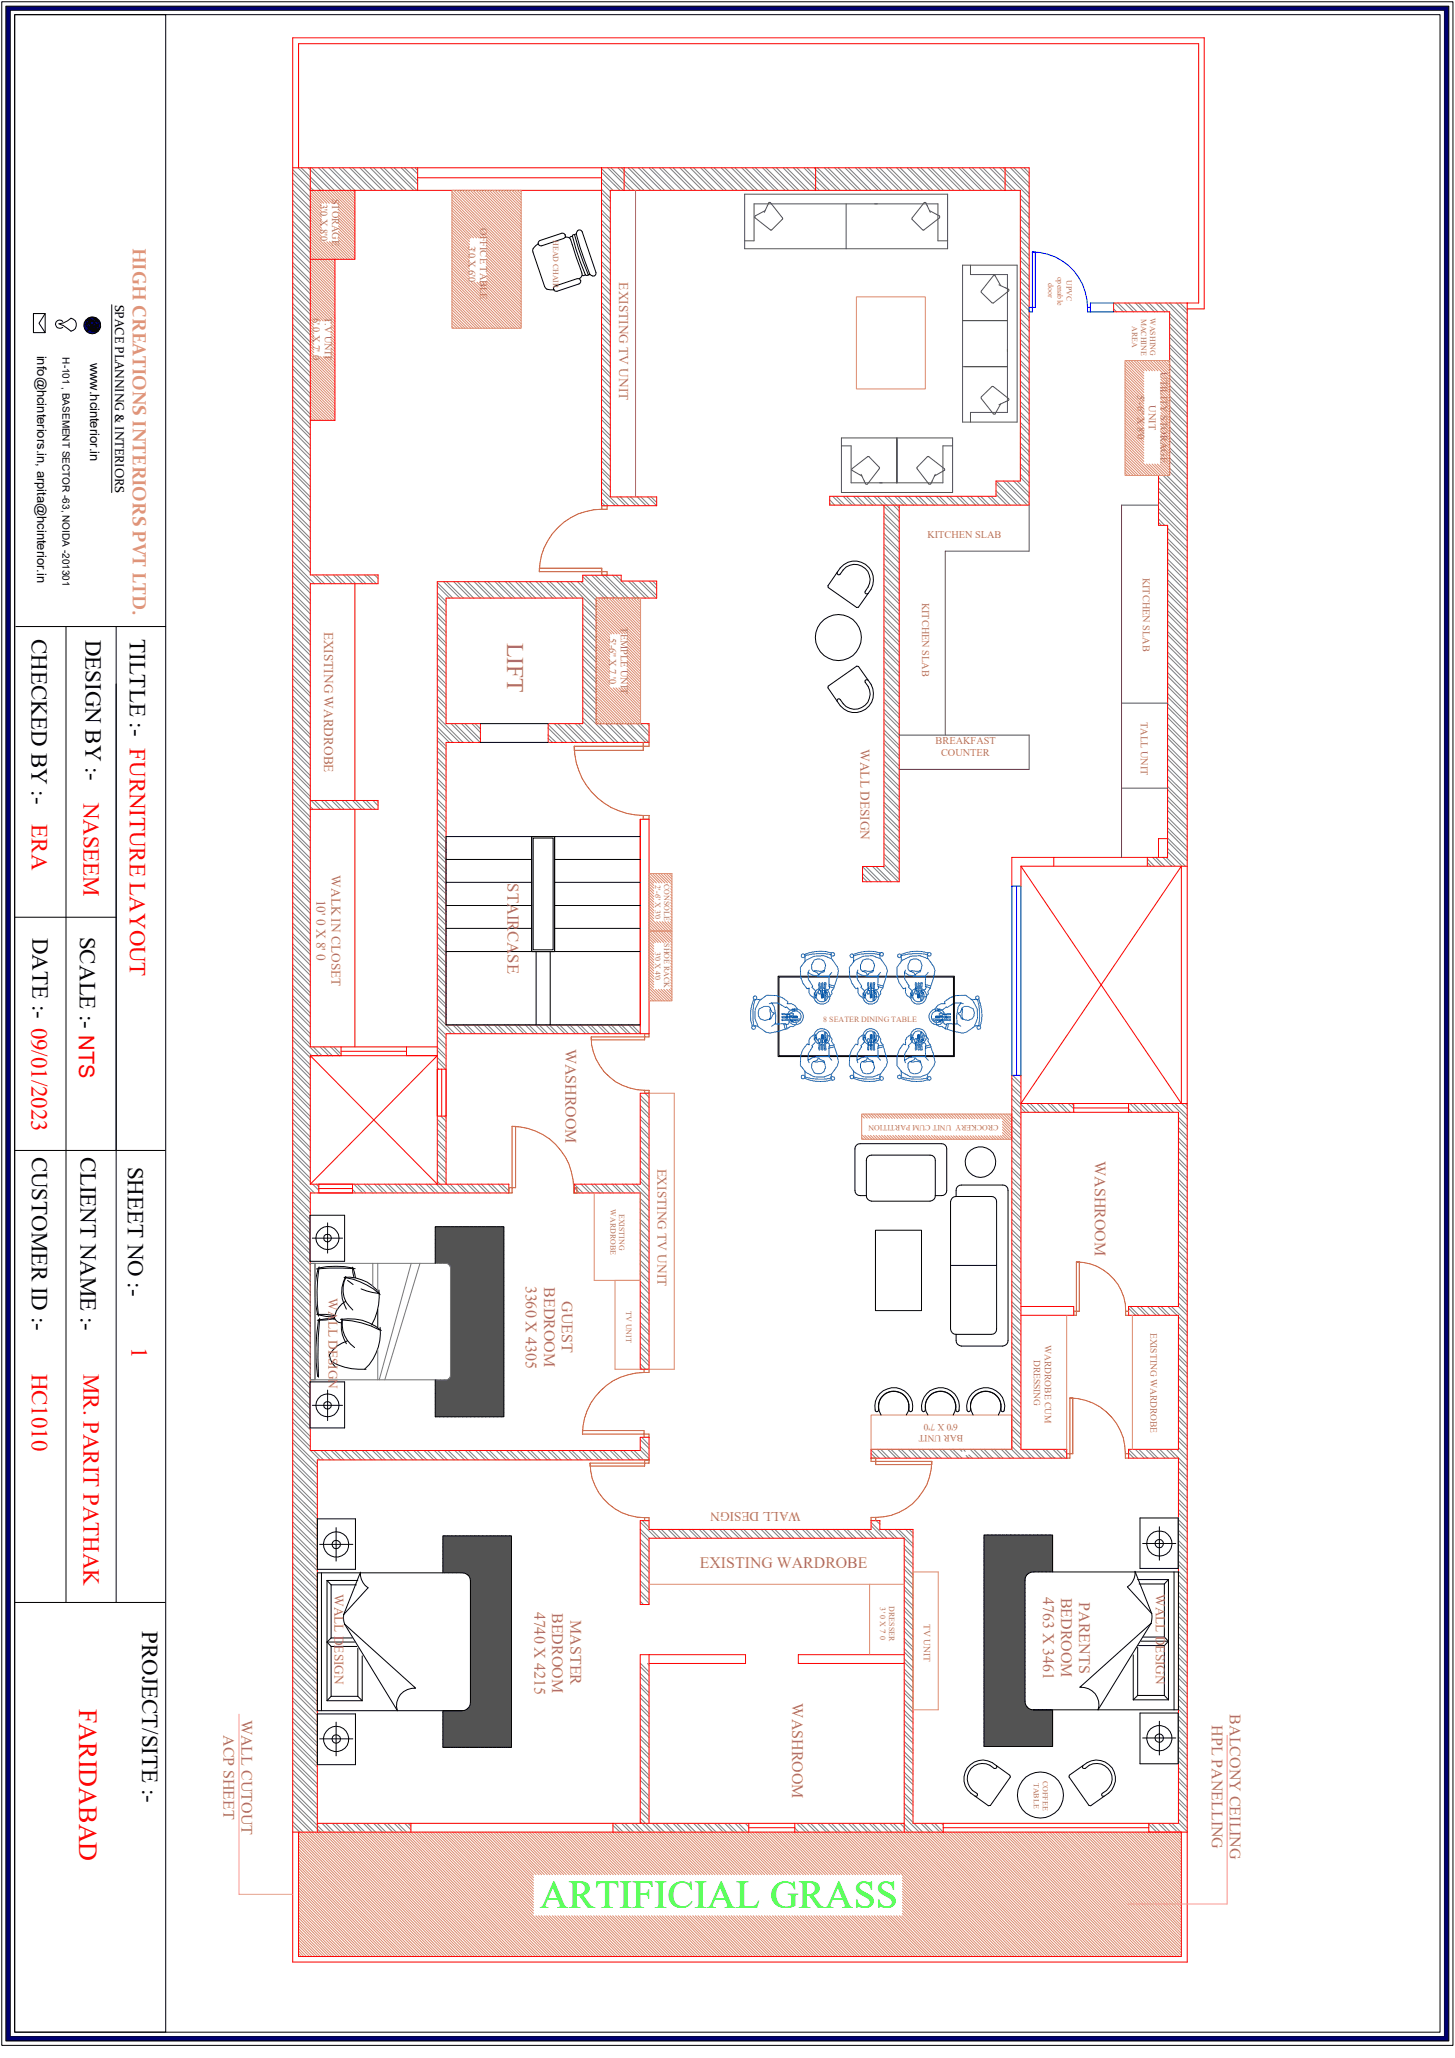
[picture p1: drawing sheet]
<svg xmlns="http://www.w3.org/2000/svg" width="210mm" height="297mm" viewBox="0 0 210 297" stroke-linecap="round" stroke-linejoin="round" font-family="sans-serif">
<defs><g id="words">
<text font-size="5.7" fill="#0f0" x="77.9" y="275.4">ARTIFICIAL GRASS</text>
<text font-size="3.8" fill="#f00" x="11.4" y="246.6" transform="rotate(90 11.4 246.6)">FARIDABAD</text>
<text font-size="3.4" fill="#b9725b" x="73.2" y="92.8" transform="rotate(90 73.2 92.8)">LIFT</text>
<g font-size="3.3">
<text x="4.5" y="92.2" transform="rotate(90 4.5 92.2)">CHECKED BY :-</text>
<text x="12.4" y="92.3" transform="rotate(90 12.4 92.3)">DESIGN BY :-</text>
<text x="18.8" y="92.2" transform="rotate(90 18.8 92.2)">TILTLE :- FURNITURE LAYOUT</text>
<text x="4.7" y="135.4" transform="rotate(90 4.7 135.4)">DATE :- 09/01/2023</text>
<text x="11.5" y="135.2" transform="rotate(90 11.5 135.2)">SCALE :- NTS</text>
<text x="4.6" y="166.9" transform="rotate(90 4.6 166.9)">CUSTOMER ID :-</text>
<text x="11.6" y="166.9" transform="rotate(90 11.6 166.9)">CLIENT NAME :-</text>
<text x="18.5" y="168.4" transform="rotate(90 18.5 168.4)">SHEET NO :-</text>
<text x="20.5" y="235.5" transform="rotate(90 20.5 235.5)">PROJECT/SITE :-</text>
</g>
<g font-size="3.3" fill="#f00">
<text x="4.6" y="119" transform="rotate(90 4.6 119)">ERA</text>
<text x="12.1" y="115.8" transform="rotate(90 12.1 115.8)">NASEEM</text>
<text x="19" y="194.4" transform="rotate(90 19 194.4)">1</text>
<text x="4.6" y="198.2" transform="rotate(90 4.6 198.2)">HC1010</text>
<text x="12.1" y="198.3" transform="rotate(90 12.1 198.3)">MR. PARIT PATHAK</text>
</g>
<text font-size="2.8" fill="#dda56e" x="19.2" y="35.7" transform="rotate(90 19.2 35.7)">HIGH CREATIONS INTERIORS PVT LTD.</text>
<text font-size="2.4" fill="#b9725b" x="73.2" y="127.5" transform="rotate(90 73.2 127.5)">STAIRCASE</text>
<g font-size="2.3" fill="#b9725b">
<text x="81.6" y="151.3" transform="rotate(90 81.6 151.3)">WASHROOM</text>
<text x="158" y="167.6" transform="rotate(90 158 167.6)">WASHROOM</text>
<text x="75.9" y="185.5" transform="rotate(90 75.9 185.5)">3360 X 4305</text>
<text x="78.5" y="185.8" transform="rotate(90 78.5 185.8)">BEDROOM</text>
<text x="81.1" y="187.8" transform="rotate(90 81.1 187.8)">GUEST</text>
<text x="101" y="226.4">EXISTING WARDROBE</text>
<text x="77.1" y="232.6" transform="rotate(90 77.1 232.6)">4740 X 4215</text>
<text x="79.7" y="232.8" transform="rotate(90 79.7 232.8)">BEDROOM</text>
<text x="82.3" y="233.8" transform="rotate(90 82.3 233.8)">MASTER</text>
<text x="150.6" y="230.5" transform="rotate(90 150.6 230.5)">4763 X 3461</text>
<text x="153.2" y="230.6" transform="rotate(90 153.2 230.6)">BEDROOM</text>
<text x="155.8" y="231.3" transform="rotate(90 155.8 231.3)">PARENTS</text>
<text x="114.3" y="245.8" transform="rotate(90 114.3 245.8)">WASHROOM</text>
<text x="32.3" y="250.4" transform="rotate(90 32.3 250.4)">ACP SHEET</text>
<text x="34.9" y="248.2" transform="rotate(90 34.9 248.2)">WALL CUTOUT</text>
<text x="174.9" y="249" transform="rotate(90 174.9 249)">HPL PANELLING</text>
<text x="177.5" y="247.4" transform="rotate(90 177.5 247.4)">BALCONY CEILING</text>
</g>
<g font-size="1.9" fill="#b9725b">
<text x="89.4" y="40.8" transform="rotate(90 89.4 40.8)">EXISTING TV UNIT</text>
<text x="46.8" y="91.2" transform="rotate(90 46.8 91.2)">EXISTING WARDROBE</text>
<text x="124.2" y="108.1" transform="rotate(90 124.2 108.1)">WALL DESIGN</text>
<text x="45.7" y="129.8" transform="rotate(90 45.7 129.8)">10' 0 X 8' 0</text>
<text x="47.8" y="126.3" transform="rotate(90 47.8 126.3)">WALK IN CLOSET</text>
<text x="94.9" y="168.7" transform="rotate(90 94.9 168.7)">EXISTING TV UNIT</text>
<text x="47.4" y="187.4" transform="rotate(90 47.4 187.4)">WALL DESIGN</text>
<text x="115.6" y="218.3" transform="rotate(-180 115.6 218.3)">WALL DESIGN</text>
<text x="48.3" y="230" transform="rotate(90 48.3 230)">WALL DESIGN</text>
<text x="166.8" y="230" transform="rotate(90 166.8 230)">WALL DESIGN</text>
</g>
<g font-size="1.9">
<text x="5.4" y="51.3" transform="rotate(90 5.4 51.3)">info@hcinteriors.in, arpita@hcinterior.in</text>
<text x="13" y="52.3" transform="rotate(90 13 52.3)">www.hcinterior.in</text>
</g>
<text font-size="1.8" x="16.6" y="44" transform="rotate(90 16.6 44)">SPACE PLANNING &amp; INTERIORS</text>
<g font-size="1.5" fill="#b9725b">
<text x="46.3" y="29.4" transform="rotate(90 46.3 29.4)">3'0 X 8'0</text>
<text x="48" y="28.7" transform="rotate(90 48 28.7)">STORAGE</text>
<text x="67.6" y="35.4" transform="rotate(90 67.6 35.4)">3'0 X 6'0</text>
<text x="69.3" y="32.9" transform="rotate(90 69.3 32.9)">OFFICE TABLE</text>
<text x="45.2" y="45.8" transform="rotate(90 45.2 45.8)">6' 0 X 7' 0</text>
<text x="46.9" y="45.7" transform="rotate(90 46.9 45.7)">T.V UNIT</text>
<text x="167.5" y="53.7" transform="rotate(90 167.5 53.7)">UTILITY STORAGE</text>
<text x="164.2" y="57.1" transform="rotate(90 164.2 57.1)">5'-6'' X 8'0</text>
<text x="165.8" y="58.5" transform="rotate(90 165.8 58.5)">UNIT</text>
<text x="133.9" y="77.7">KITCHEN SLAB</text>
<text x="165" y="83.4" transform="rotate(90 165 83.4)">KITCHEN SLAB</text>
<text x="133.1" y="87" transform="rotate(90 133.1 87)">KITCHEN SLAB</text>
<text x="87.9" y="92" transform="rotate(90 87.9 92)">5'-6'' X 7 '0</text>
<text x="89.6" y="90.6" transform="rotate(90 89.6 90.6)">TEMPLE UNIT</text>
<text x="135" y="107.4">BREAKFAST</text>
<text x="164.7" y="104.2" transform="rotate(90 164.7 104.2)">TALL UNIT</text>
<text x="135.8" y="109.1">COUNTER</text>
</g>
<text font-size="1.4" x="9" y="51.6" transform="rotate(90 9 51.6)">H-101 , BASEMENT SECTOR -63, NOIDA -201301</text>
<g font-size="1.4" fill="#b9725b">
<text x="149.2" y="196.2" transform="rotate(90 149.2 196.2)">DRESSING</text>
<text x="150.8" y="194.1" transform="rotate(90 150.8 194.1)">WARDROBE CUM</text>
<text x="166.1" y="192.3" transform="rotate(90 166.1 192.3)">EXISTING WARDROBE</text>
<text x="138.3" y="205.6" transform="rotate(-180 138.3 205.6)">6'0 X 7'0</text>
<text x="139" y="207.1" transform="rotate(-180 139 207.1)">BAR UNIT</text>
<text x="133.4" y="234.4" transform="rotate(90 133.4 234.4)">TV UNIT</text>
</g>
<g font-size="1.1" fill="#b9725b">
<text x="79.8" y="34.6" transform="rotate(90 79.8 34.6)">HEAD CHAIR</text>
<text x="151.3" y="40.9" transform="rotate(90 151.3 40.9)">door</text>
<text x="152.6" y="39.9" transform="rotate(90 152.6 39.9)">openable</text>
<text x="153.9" y="40.5" transform="rotate(90 153.9 40.5)">UPVC</text>
<text x="163.4" y="47.1" transform="rotate(90 163.4 47.1)">AREA</text>
<text x="164.7" y="46" transform="rotate(90 164.7 46)">MACHINE</text>
<text x="166" y="45.9" transform="rotate(90 166 45.9)">WASHING</text>
<text x="94.6" y="127.8" transform="rotate(90 94.6 127.8)">2'-6'' X 3'0</text>
<text x="95.8" y="127.6" transform="rotate(90 95.8 127.6)">CONSOLE</text>
<text x="94.6" y="137.3" transform="rotate(90 94.6 137.3)">3'0 X 4'0</text>
<text x="95.8" y="136.1" transform="rotate(90 95.8 136.1)">SHOE RACK</text>
<text x="118.8" y="147.5">8 SEATER DINING TABLE</text>
<text x="144.1" y="162.3" transform="rotate(-180 144.1 162.3)">CROCKERY UNIT CUM PARTITION</text>
<text x="88.1" y="174.5" transform="rotate(90 88.1 174.5)">WARDROBE</text>
<text x="89.4" y="175.2" transform="rotate(90 89.4 175.2)">EXISTING</text>
<text x="90.4" y="189.2" transform="rotate(90 90.4 189.2)">TV UNIT</text>
<text x="127" y="232" transform="rotate(90 127 232)">3' 0 X 7' 0</text>
<text x="128.4" y="231.8" transform="rotate(90 128.4 231.8)">DRESSER</text>
<text x="149.2" y="257.3" transform="rotate(90 149.2 257.3)">TABLE</text>
<text x="150.5" y="257" transform="rotate(90 150.5 257)">COFFEE</text>
</g>
</g></defs>
<g fill="none" stroke="#f00" stroke-width=".14">
<path d="M42.2 24.2h106.3v48.7h-28.7v-1.3h24v-2.2h3.5v-41.9h-59.2v44.2h6.7v1.3h-8v-48.8M43.1 24.2v-17.9h129.9v37.4h-12.3v1.3h8.1v23.6h-1.6v7.2h1.3v47.9h-22.5v4.2M44.8 24.2v58.8h9.8v1.2h-9.8v66.9h18.3M44.8 27.5h42M60.3 24.2v3.3M60.3 25.7h26.5M90.1 24.2v3.3M117.7 24.2v3.3M145.1 24.2v3.3M171.4 43.7v239.5h-129.2v-277.7h131.6v39.1h-2.4M127.6 72.9v52.2h-3.1v2.2h5.3v-54.4M44.8 115.5h9.8v1.3h-9.8"/>
<path d="M152.1 123.7v1.3M165.6 123.7v1.3M171.4 125h-24l23.1 34.3v-34.3l-23.1 34.3h7.6M44.8 152.4h18.3l-18.3 18.5M44.8 152.4v18.5M49.2 151.1v1.3M49.2 151.7h9.5M58.7 151.1v1.3M63.1 154.3h1.3v6.8h-1.3zM63.8 154.3v6.8M92.4 149.2v-31h1.3v31h-29.3v21.7M92.4 157.8h1.3v39.8h-1.3v-25.4h-9.5v-1.3h9.5z"/>
<path d="M92.4 147.9h-28v-40.8h4.9v-2.7h-4.9v-18.1h19.7v18.1h-5v2.7h14.6v-2.7h-7.6v-18.1h8.7v-2.4h-5.1v-.9h-5.6v.9h-21v87l-18.3-18.5M147.4 155.2v54h6.6v1.2h-28.3v-1.2h20.3M155 159.3h7.9v1.2h-7.9zM155 159.9h7.9M162.9 159.3h8.5M44.8 170.9h28.6v1.3h-28.6v37.1h47.6v-1.9h1.3v3.3h-47.9v53.7M46 170.9h4.9v1.3h-4.9zM46 171.5h4.9M147.4 160.5h7.6M162.9 160.5h7.2v28.1h-7.2v1.2h7.2v19.4h-7.2v1.2h7.2v52.7h-38.3v-42.4h-4.8v-1.2h-1.3v1.2h-32v-1.2h-1.3v12.1h1.3v-9.6h36.8v42.4M147.4 189.8h7.6M147.4 188.6h7.6"/>
<path d="M93.7 238.8v24.3M130.5 238.8h-15.3v1.3h15.3M93.7 240.1h13.9v-1.3h-15.2v24.3M42.2 264.4h129.2M43.1 264.4v18h127.4v-18M45.8 263.1h84.7M59.3 263.1v1.3M88.5 263.1v1.3M108.1 263.8h6.6M108.1 263.1v1.3M114.7 263.1v1.3M136.1 263.1v1.3"/>
<path d="M136.1 263.8h29.7M165.8 263.1v1.3"/>
</g>
<g fill="none" stroke="#7f7f7f" stroke-width=".14">
<path d="M42.2 24.5l3.1 3M42.2 26l2.6 2.5M42.2 27.4l2.6 2.6M42.2 28.9l2.6 2.6M42.2 30.4l2.6 2.6M42.2 31.9l2.6 2.6M42.2 33.4l2.6 2.5M42.2 34.9l2.6 2.5M42.2 36.4l2.6 2.5M42.2 37.9l2.6 2.5M42.2 39.4l2.6 2.5M42.2 24.9l2.6 2.6"/>
<path d="M42.2 26.5l2.6 2.5M42.2 27.9l2.6 2.6M42.2 29.4l2.6 2.6M42.2 30.9l2.6 2.5M42.2 32.4l2.6 2.6M42.2 33.9l2.6 2.5M42.2 35.4l2.6 2.5M42.2 36.9l2.6 2.5M42.2 38.4l2.6 2.5M42.2 39.8l2.6 2.6M43 24.2l3.3 3.3M43.5 24.2l3.2 3.3"/>
<path d="M44.5 24.2l3.3 3.3M45 24.2l3.3 3.3M46 24.2l3.2 3.3M46.5 24.2l3.2 3.3M47.5 24.2l3.2 3.3M48 24.2l3.2 3.3M48.9 24.2l3.3 3.3M49.4 24.2l3.3 3.3M50.5 24.2l3.2 3.3M50.9 24.2l3.3 3.3M51.9 24.2l3.3 3.3M52.5 24.2l3.2 3.3"/>
<path d="M53.4 24.2l3.3 3.3M53.9 24.2l3.3 3.3M54.9 24.2l3.3 3.3M55.4 24.2l3.3 3.3M56.4 24.2l3.3 3.3M56.9 24.2l3.3 3.3M57.9 24.2l2.4 2.4M58.4 24.2l1.9 1.9M59.4 24.2l.9 .9M59.9 24.2l.4 .4M86.8 24.3l3.2 3.2M86.8 25.8l1.7 1.7"/>
<path d="M86.8 27.3l1.3 1.3M86.8 28.8l1.3 1.3M86.8 30.3l1.3 1.3M86.8 31.8l1.3 1.3M86.8 33.3l1.3 1.2M86.8 34.8l1.3 1.2M86.8 36.2l1.3 1.3M86.8 37.8l1.3 1.2M86.8 39.2l1.3 1.3M86.8 24.8l2.7 2.7M86.8 26.3l1.3 1.3M86.8 27.8l1.3 1.3"/>
<path d="M86.8 29.3l1.3 1.3M86.8 30.8l1.3 1.2M86.8 32.3l1.3 1.3M86.8 33.8l1.3 1.3M86.8 35.3l1.3 1.2M86.8 36.7l1.3 1.3M86.8 38.2l1.3 1.3M86.8 39.8l1.3 1.2M87.7 24.2l3.3 3.3M88.2 24.2l3.3 3.3M89.2 24.2l3.3 3.3M89.7 24.2l3.3 3.3"/>
<path d="M90.7 24.2l3.2 3.3M91.2 24.2l3.2 3.3M92.2 24.2l3.2 3.3M92.7 24.2l3.2 3.3M93.7 24.2l3.2 3.3M94.1 24.2l3.3 3.3M95.2 24.2l3.2 3.3M95.6 24.2l3.3 3.3M96.6 24.2l3.3 3.3M97.2 24.2l3.2 3.3M98.1 24.2l3.3 3.3M98.6 24.2l3.3 3.3"/>
<path d="M99.6 24.2l3.3 3.3M100.1 24.2l3.3 3.3M101.1 24.2l3.3 3.3M101.6 24.2l3.3 3.3M102.6 24.2l3.3 3.3M103.1 24.2l3.3 3.3M104.1 24.2l3.3 3.3M104.6 24.2l3.3 3.3M105.6 24.2l3.2 3.3M106.1 24.2l3.2 3.3M107.1 24.2l3.2 3.3M107.6 24.2l3.2 3.3"/>
<path d="M108.6 24.2l3.2 3.3M109.1 24.2l3.2 3.3M110.1 24.2l3.2 3.3M110.5 24.2l3.3 3.3M111.5 24.2l3.3 3.3M112.1 24.2l3.2 3.3M113 24.2l3.3 3.3M113.5 24.2l3.3 3.3M114.5 24.2l3.3 3.3M115 24.2l3.3 3.3M116 24.2l3.3 3.3M116.5 24.2l3.3 3.3"/>
<path d="M117.5 24.2l3.3 3.3M118 24.2l3.3 3.3M119 24.2l3.3 3.3M119.5 24.2l3.3 3.3M120.5 24.2l3.2 3.3M121 24.2l3.2 3.3M122 24.2l3.2 3.3M122.5 24.2l3.2 3.3M123.5 24.2l3.2 3.3M124 24.2l3.2 3.3M125 24.2l3.2 3.3M125.5 24.2l3.2 3.3"/>
<path d="M126.4 24.2l3.3 3.3M127 24.2l3.2 3.3M127.9 24.2l3.3 3.3M128.4 24.2l3.3 3.3M129.4 24.2l3.3 3.3M129.9 24.2l3.3 3.3M130.9 24.2l3.3 3.3M131.4 24.2l3.3 3.3M132.4 24.2l3.3 3.3M132.9 24.2l3.3 3.3M133.9 24.2l3.3 3.3M134.4 24.2l3.3 3.3"/>
<path d="M135.4 24.2l3.2 3.3M135.9 24.2l3.2 3.3M136.9 24.2l3.2 3.3M137.4 24.2l3.2 3.3M138.4 24.2l3.2 3.3M138.9 24.2l3.2 3.3M139.9 24.2l3.2 3.3M140.4 24.2l3.2 3.3M141.4 24.2l3.2 3.3M141.9 24.2l3.2 3.3M142.8 24.2l3.3 3.3M143.3 24.2l3.3 3.3"/>
<path d="M144.3 24.2l4.2 4.2M144.8 24.2l3.7 3.7M145.8 24.2l2.7 2.8M146.3 24.2l2.2 2.3M147.3 28.2l1.2 1.2M147.3 29.6l1.2 1.3M147.3 31.2l1.2 1.2M147.3 32.6l1.2 1.3M147.3 34.1l1.2 1.3M147.3 35.6l1.2 1.3M147.3 37.1l1.2 1.3M147.3 38.6l1.2 1.3"/>
<path d="M147.3 28.7l1.2 1.2M147.3 30.1l1.2 1.3M147.3 31.6l1.2 1.3M147.3 33.1l1.2 1.3M147.3 34.6l1.2 1.3M147.3 36.1l1.2 1.3M147.3 37.6l1.2 1.3M147.3 39.1l1.2 1.2M147.3 24.2l1.2 1.2M147.8 24.2l.7 .8M42.2 40.9l2.6 2.5M42.2 42.3l2.6 2.6"/>
<path d="M42.2 43.8l2.6 2.6M42.2 45.3l2.6 2.6M42.2 46.8l2.6 2.6M42.2 48.3l2.6 2.5M42.2 49.8l2.6 2.5M42.2 51.3l2.6 2.5M42.2 52.8l2.6 2.5M42.2 54.3l2.6 2.5M42.2 55.8l2.6 2.5M42.2 57.2l2.6 2.6M42.2 58.7l2.6 2.6M42.2 41.4l2.6 2.5"/>
<path d="M42.2 42.8l2.6 2.6M42.2 44.3l2.6 2.6M42.2 45.8l2.6 2.5M42.2 47.3l2.6 2.6M42.2 48.8l2.6 2.6M42.2 50.3l2.6 2.5M42.2 51.8l2.6 2.5M42.2 53.3l2.6 2.5M42.2 54.7l2.6 2.6M42.2 56.3l2.6 2.5M42.2 57.7l2.6 2.6M42.2 59.2l2.6 2.6"/>
<path d="M86.8 40.7l1.3 1.3M86.8 42.2l1.3 1.3M86.8 43.7l1.3 1.3M86.8 45.2l1.3 1.3M86.8 46.7l1.3 1.3M86.8 48.2l1.3 1.2M86.8 49.7l1.3 1.2M86.8 51.1l1.3 1.3M86.8 52.7l1.3 1.2M86.8 54.1l1.3 1.3M86.8 55.6l1.3 1.3M86.8 57.1l1.3 1.3"/>
<path d="M86.8 58.6l1.3 1.3M86.8 41.2l1.3 1.3M86.8 42.7l1.3 1.3M86.8 44.2l1.3 1.3M86.8 45.7l1.3 1.2M86.8 47.2l1.3 1.3M86.8 48.7l1.3 1.3M86.8 50.2l1.3 1.2M86.8 51.6l1.3 1.3M86.8 53.1l1.3 1.3M86.8 54.7l1.3 1.2M86.8 56.1l1.3 1.3"/>
<path d="M86.8 57.6l1.3 1.3M86.8 59.1l1.3 1.3M147.3 40.1l1.2 1.3M147.3 41.6l1.2 1.2M147.3 43.1l1.2 1.2M147.3 44.5l1.2 1.3M147.3 46.1l1.2 1.2M147.3 47.5l1.2 1.3M147.3 49l1.2 1.3M147.3 50.5l1.2 1.3M147.3 52l1.2 1.3M147.3 53.5l1.2 1.3"/>
<path d="M147.3 55l1.2 1.3M147.3 56.5l1.2 1.2M147.3 58l1.2 1.2M147.3 59.5l1.2 1.2M147.3 40.6l1.2 1.3M147.3 42.1l1.2 1.2M147.3 43.6l1.2 1.2M147.3 45l1.2 1.3M147.3 46.5l1.2 1.3M147.3 48l1.2 1.3M147.3 49.5l1.2 1.3M147.3 51l1.2 1.3"/>
<path d="M147.3 52.5l1.2 1.3M147.3 54l1.2 1.2M147.3 55.5l1.2 1.3M147.3 57l1.2 1.3M147.3 58.5l1.2 1.2M147.3 59.9l1.2 1.3M160.7 44.6l.5 .4M160.9 43.7l1.2 1.3M161.4 43.7l1.2 1.3M162.3 43.7l1.3 1.3M162.9 43.7l1.2 1.3M163.9 43.7l1.2 1.3"/>
<path d="M164.3 43.7l1.3 1.3M165.4 43.7l1.2 1.3M165.9 43.7l1.2 1.3M166.8 43.7l1.3 1.3M167.3 43.7l1.3 1.3M168.3 43.7l3.1 3.1M168.8 43.7l2.6 2.6M168.8 45.2l2.6 2.6M168.8 46.7l2.6 2.5M168.8 48.2l2.6 2.5M168.8 49.7l2.6 2.5M168.8 51.2l2.6 2.5"/>
<path d="M168.8 52.7l2.6 2.5M168.8 54.1l2.6 2.6M168.8 55.6l2.6 2.6M168.8 57.1l2.6 2.6M168.8 58.6l2.6 2.6M168.8 45.7l2.6 2.6M168.8 47.2l2.6 2.5M168.8 48.7l2.6 2.5M168.8 50.2l2.6 2.5M168.8 51.6l2.6 2.6M168.8 54.7l2.6 2.5M168.8 56.1l2.6 2.6"/>
<path d="M168.8 57.6l2.6 2.6M168.8 53.2l2.6 2.5M168.8 59.1l2.6 2.6M169.8 43.7l1.6 1.6M170.3 43.7l1.1 1.1M171.3 43.7l.1 .1M42.2 60.2l2.6 2.6M42.2 61.7l2.6 2.6M42.2 63.2l2.6 2.5M42.2 64.7l2.6 2.5M42.2 66.2l2.6 2.5M42.2 67.7l2.6 2.5"/>
<path d="M42.2 69.2l2.6 2.5M42.2 70.7l2.6 2.5M42.2 72.1l2.6 2.6M42.2 73.6l2.6 2.6M42.2 75.1l2.6 2.6M42.2 76.6l2.6 2.6M42.2 78.1l2.6 2.5M42.2 79.6l2.6 2.5M42.2 60.7l2.6 2.5M42.2 62.2l2.6 2.6M42.2 63.7l2.6 2.6M42.2 65.2l2.6 2.5"/>
<path d="M42.2 66.7l2.6 2.5M42.2 68.2l2.6 2.5M42.2 69.6l2.6 2.6M42.2 71.2l2.6 2.5M42.2 72.6l2.6 2.6M42.2 74.1l2.6 2.6M42.2 75.6l2.6 2.5M42.2 77.1l2.6 2.6M42.2 78.6l2.6 2.6M86.8 60.1l1.3 1.3M86.8 61.6l1.3 1.3M86.8 63.1l1.3 1.2"/>
<path d="M86.8 64.6l1.3 1.2M86.8 66l1.3 1.3M86.8 67.6l1.3 1.2M86.8 69l1.3 1.3M86.8 70.5l2.5 2.5M86.8 72l1 1M86.8 60.6l1.3 1.2M86.8 62.1l1.3 1.3M86.8 63.6l1.3 1.3M86.8 65.1l1.3 1.2M86.8 66.5l1.3 1.3M86.8 68l1.3 1.3"/>
<path d="M86.8 69.6l1.3 1.2M86.8 71l2 2M86.8 72.5l.5 .5M89 71.7l1.3 1.3M89.5 71.7l1.3 1.3M90.5 71.7l1.3 1.3M91 71.7l1.3 1.3M92 71.7l1.3 1.3M92.5 71.7l1.3 1.3M93.5 71.7l1.3 1.3M94 71.7l.8 .8M119.8 72.1l.7 .8"/>
<path d="M119.8 72.6l.2 .3M120.2 71.6l1.3 1.3M120.7 71.6l1.3 1.3M121.7 71.6l1.3 1.3M122.2 71.6l1.2 1.3M123.2 71.6l1.3 1.3M123.7 71.6l1.3 1.3M124.7 71.6l1.2 1.3M125.2 71.6l1.2 1.3M126.2 71.6l1.2 1.3M126.7 71.6l3.1 3.2M127.6 74l2.2 2.2"/>
<path d="M127.6 75.5l2.2 2.2M127.6 78.5l2.2 2.2M127.6 77l2.2 2.2M127.6 73.1l2.2 2.2M127.6 74.5l2.2 2.3M127.6 76l2.2 2.2M127.6 77.5l2.2 2.2M127.6 79l2.2 2.2M127.7 71.6l2.1 2.2M128.1 71.6l1.7 1.7M129.2 71.6l1.2 1.3M129.6 71.6l1.3 1.3"/>
<path d="M130.6 71.6l1.3 1.3M131.1 71.6l1.3 1.3M132.1 71.6l1.3 1.3M132.6 71.6l1.3 1.3M133.6 71.6l1.3 1.3M134.1 71.6l1.3 1.3M135.1 71.6l1.3 1.3M135.6 71.6l1.3 1.3M136.6 71.6l1.3 1.3M137.1 71.6l1.3 1.3M138.1 71.6l1.3 1.3M138.6 71.6l1.3 1.3"/>
<path d="M139.6 71.6l1.2 1.3M140.1 71.6l1.3 1.3M141.1 71.6l1.2 1.3M141.6 71.6l1.2 1.3M142.6 71.6l1.2 1.3M143 71.6l1.3 1.3M143.8 70.8l2 2.1M143.8 69.8l3 3.1M143.8 71.3l1.5 1.6M143.8 69.4l3.5 3.5M144.8 69.4l3.5 3.5M145.3 69.4l3.2 3.2"/>
<path d="M146.3 69.4l2.2 2.3M146.8 69.4l1.7 1.8M147.3 61l1.2 1.2M147.3 62.4l1.2 1.3M147.3 63.9l1.2 1.3M147.3 65.4l1.2 1.3M147.3 66.9l1.2 1.3M147.3 68.4l1.2 1.3M147.3 61.4l1.2 1.3M147.3 62.9l1.2 1.3M147.3 64.4l1.2 1.3M147.3 65.9l1.2 1.3"/>
<path d="M147.3 67.4l1.2 1.3M147.3 68.9l1.2 1.3M167.2 68.9l4.2 4.2M167.2 71.9l4.2 4.2M167.2 73.4l4.2 4.2M167.2 70.4l4.2 4.2M167.2 74.9l.9 .9M167.2 69.4l4.2 4.2M167.2 70.9l4.2 4.2M167.2 72.4l4.2 4.2M167.2 73.9l4.2 4.2M167.2 75.4l.4 .4"/>
<path d="M167.9 68.6l3.5 3.5M168.4 68.6l3 3M168.5 76.2l2.9 2.8M168.5 77.7l2.9 2.9M168.5 79.2l2.9 2.8M168.5 76.7l2.9 2.8M168.5 78.2l2.9 2.8M168.5 79.7l2.9 2.8M168.8 60.1l2.6 2.6M168.8 61.6l2.6 2.5M168.8 63.1l2.6 2.5M168.8 67.6l2.6 2.5"/>
<path d="M168.8 64.6l2.6 2.5M168.8 66.1l2.6 2.5M168.8 62.1l2.6 2.5M168.8 63.6l2.6 2.5M168.8 65.1l2.6 2.5M168.8 60.6l2.6 2.6M168.8 66.6l2.6 2.5M168.8 68.1l2.6 2.5M42.2 81.1l3.2 3.1M42.2 82.6l2.6 2.5M42.2 84.1l2.6 2.5M42.2 85.6l2.6 2.5"/>
<path d="M42.2 87l2.6 2.6M42.2 88.5l2.6 2.6M42.2 90l2.6 2.6M42.2 91.5l2.6 2.6M42.2 93l2.6 2.5M42.2 94.5l2.6 2.5M42.2 96l2.6 2.5M42.2 97.5l2.6 2.5M42.2 99l2.6 2.5M42.2 80.1l2.6 2.5M42.2 81.6l2.7 2.6M42.2 83.1l2.6 2.5"/>
<path d="M42.2 84.6l2.6 2.5M42.2 86.1l2.6 2.5M42.2 87.5l2.6 2.6M42.2 89l2.6 2.6M42.2 90.5l2.6 2.5M42.2 92l2.6 2.6M42.2 93.5l2.6 2.6M42.2 95l2.6 2.5M42.2 96.5l2.6 2.5M42.2 98l2.6 2.5M42.2 99.5l2.6 2.5M45.1 83l1.3 1.2"/>
<path d="M45.6 83l1.3 1.2M46.6 83l1.3 1.2M47.1 83l1.3 1.2M48.1 83l1.3 1.2M48.6 83l1.3 1.2M49.6 83l1.2 1.2M50.1 83l1.3 1.2M51.1 83l1.3 1.2M51.6 83l1.2 1.2M52.6 83l1.2 1.2M53 83l1.3 1.2M54.1 83l.5 .5"/>
<path d="M54.6 83h.1M63.1 84.1l2.3 2.2M63.1 85.6l1.3 1.2M63.1 87l1.3 1.3M63.1 88.5l1.3 1.3M63.1 90l1.3 1.3M63.1 91.5l1.3 1.3M63.1 96l1.3 1.2M63.1 97.5l1.3 1.2M63.1 93l1.3 1.3M63.1 94.5l1.3 1.3M63.1 99l1.3 1.2"/>
<path d="M63.1 84.5l1.8 1.8M63.1 86l1.3 1.3M63.1 87.5l1.3 1.3M63.1 89l1.3 1.3M63.1 90.5l1.3 1.3M63.1 92l1.3 1.3M63.1 96.5l1.3 1.2M63.1 98l1.3 1.2M63.1 93.5l1.3 1.3M63.1 95l1.3 1.3M63.1 99.4l1.3 1.3M64 83.9l2.4 2.4"/>
<path d="M64.5 83.9l2.4 2.4M65.5 83.9l2.4 2.4M66 83.9l2.4 2.4M67 83.9l2.3 2.4M67.5 83.9l2.3 2.4M68.5 83.9l2.3 2.4M69 83.9l2.3 2.4M69.9 83.9l2.4 2.4M70.4 83.9l2.4 2.4M71.5 83.9l2.3 2.4M71.9 83.9l2.4 2.4M72.9 83.9l2.4 2.4"/>
<path d="M73.4 83.9l2.4 2.4M74.4 83.9l2.4 2.4M74.9 83.9l2.4 2.4M75.9 83.9l2.4 2.4M76.4 83.9l2.4 2.4M77.4 83.9l2.4 2.4M77.9 83.9l2.4 2.4M78.9 83.9l2.4 2.4M79.4 83.9l2.4 2.4M80.4 83.9l2.4 2.4M80.9 83.9l2.4 2.4M81.9 83.9l4.2 4.2"/>
<path d="M82.4 83.9l3.7 3.7M83.4 83.9l2.7 2.8M83.9 83.9l2.3 2.4M84.1 90.2l2 1.9M84.1 87.2l2 1.9M84.1 88.7l2 1.9M84.1 91.7l2 1.9M84.1 93.1l2 2M84.1 94.7l2 1.9M84.1 96.1l2 2M84.1 97.6l2 2M84.1 99.1l2 1.9"/>
<path d="M84.1 83.2l3.1 3.1M84.1 87.7l2 1.9M84.1 92.2l2 1.9M84.1 89.2l2 1.9M84.1 90.7l2 1.9M84.1 93.6l2 2M84.1 95.1l2 2M84.1 96.6l2 2M84.1 98.1l2 2M84.1 99.6l2 2M84.4 83l3.3 3.3M85.4 83l3.3 3.3"/>
<path d="M85.9 83l3.3 3.3M86.9 83l3.3 3.3M87.4 83l3.3 3.3M88.4 83l3.3 3.3M88.9 83l.8 .8M89.7 83.9l2.5 2.4M90.7 83.9l2.5 2.4M91.2 83.9l2.5 2.4M92.2 83.9l2.5 2.4M92.7 83.9l2.1 2M93.7 83.9l1.1 1.1M94.2 83.9l.6 .6"/>
<path d="M127.6 80l2.2 2.2M127.6 81.5l2.2 2.2M127.6 83l2.2 2.2M127.6 84.5l2.2 2.2M127.6 86l2.2 2.2M127.6 87.5l2.2 2.2M127.6 88.9l2.2 2.2M127.6 90.4l2.2 2.2M127.6 91.9l2.2 2.2M127.6 93.4l2.2 2.2M127.6 94.9l2.2 2.2M127.6 96.4l2.2 2.2"/>
<path d="M127.6 97.9l2.2 2.2M127.6 99.4l2.2 2.2M127.6 80.5l2.2 2.2M127.6 82l2.2 2.2M127.6 83.5l2.2 2.2M127.6 85l2.2 2.2M127.6 86.4l2.2 2.3M127.6 88l2.2 2.2M127.6 89.5l2.2 2.2M127.6 90.9l2.2 2.2M127.6 92.4l2.2 2.2M127.6 93.9l2.2 2.2"/>
<path d="M127.6 95.4l2.2 2.2M127.6 96.9l2.2 2.2M127.6 98.4l2.2 2.2M127.6 99.9l2.2 2.2M168.5 89.6l2.9 2.9M168.5 80.7l2.9 2.8M168.5 82.2l2.9 2.8M168.5 83.7l2.9 2.8M168.5 85.2l2.9 2.8M168.5 86.7l2.9 2.8M168.5 88.1l2.9 2.9M168.5 91.1l2.9 2.8"/>
<path d="M168.5 92.6l2.9 2.9M168.5 94.1l2.9 2.8M168.5 95.6l2.9 2.8M168.5 97.1l2.9 2.8M168.5 98.6l2.9 2.8M168.5 81.2l2.9 2.8M168.5 82.7l2.9 2.8M168.5 84.2l2.9 2.8M168.5 85.7l2.9 2.8M168.5 87.2l2.9 2.8M168.5 88.6l2.9 2.9M168.5 90.1l2.9 2.9"/>
<path d="M168.5 91.6l2.9 2.8M168.5 93.1l2.9 2.8M168.5 94.6l2.9 2.8M168.5 96.1l2.9 2.8M168.5 97.6l2.9 2.8M168.5 99.1l2.9 2.8M42.2 100.5l2.6 2.5M42.2 101.9l2.6 2.6M42.2 103.4l2.6 2.6M42.2 104.9l2.6 2.6M42.2 106.4l2.6 2.6M42.2 107.9l2.6 2.5"/>
<path d="M42.2 109.4l2.6 2.5M42.2 110.9l2.6 2.6M42.2 112.4l2.6 2.5M42.2 113.9l3 2.9M42.2 115.4l2.6 2.5M42.2 116.8l2.6 2.6M42.2 118.3l2.6 2.6M42.2 119.8l2.6 2.6M42.2 101l2.6 2.5M42.2 102.4l2.6 2.6M42.2 103.9l2.6 2.6M42.2 105.4l2.6 2.5"/>
<path d="M42.2 106.9l2.6 2.6M42.2 108.4l2.6 2.6M42.2 109.9l2.6 2.5M42.2 111.4l2.6 2.5M42.2 112.9l2.6 2.5M42.2 114.4l2.6 2.5M42.2 115.9l2.6 2.5M42.2 117.3l2.6 2.6M42.2 118.8l2.6 2.6M44.9 115.5l1.3 1.3M45.4 115.5l1.3 1.3M46.4 115.5l1.3 1.3"/>
<path d="M46.9 115.5l1.3 1.3M47.9 115.5l1.2 1.3M48.4 115.5l1.3 1.3M49.4 115.5l1.2 1.3M49.9 115.5l1.2 1.3M50.9 115.5l1.3 1.3M51.4 115.5l1.2 1.3M52.4 115.5l1.2 1.3M52.9 115.5l1.2 1.3M53.8 115.5l.8 .8M54.4 115.5l.2 .3M63.1 100.5l1.3 1.2"/>
<path d="M63.1 101.9l1.3 1.3M63.1 103.4l3.7 3.7M63.1 104.9l2.3 2.2M63.1 106.4l1.3 1.3M63.1 107.9l1.3 1.3M63.1 109.4l1.3 1.3M63.1 110.9l1.3 1.2M63.1 112.4l1.3 1.2M63.1 113.9l1.3 1.2M63.1 115.4l1.3 1.2M63.1 116.8l1.3 1.3M63.1 118.3l1.3 1.3"/>
<path d="M63.1 119.8l1.3 1.3M63.1 101l1.3 1.2M63.1 102.4l1.3 1.3M63.1 105.4l1.8 1.7M63.1 103.9l3.2 3.2M63.1 106.9l1.3 1.3M63.1 108.4l1.3 1.3M63.1 109.9l1.3 1.3M63.1 111.4l1.3 1.2M63.1 112.9l1.3 1.2M63.1 114.3l1.3 1.3M63.1 115.9l1.3 1.2"/>
<path d="M63.1 117.3l1.3 1.3M63.1 118.8l1.3 1.3M65.1 104.4l2.7 2.7M65.6 104.4l2.7 2.7M66.6 104.4l2.7 2.7M67.1 104.4l2.2 2.3M68.1 104.4l1.2 1.3M68.6 104.4l.7 .8M79.1 104.6l2.6 2.5M79.1 106l1.2 1.1M79.1 105.1l2.1 2M79.1 106.6l.7 .5"/>
<path d="M80 104.4l2.7 2.7M80.5 104.4l2.7 2.7M81.5 104.4l2.7 2.7M82 104.4l2.7 2.7M83 104.4l2.7 2.7M83.5 104.4l2.7 2.7M84.1 100.6l2 1.9M84.1 102.1l2 1.9M84.1 103.6l3.6 3.5M84.1 101.1l2 1.9M84.1 102.6l4.6 4.5M84.1 104.1l3.1 3"/>
<path d="M86.5 104.4l2.7 2.7M87.5 104.4l2.7 2.7M88 104.4l2.7 2.7M88.9 104.4l2.8 2.7M89.5 104.4l2.7 2.7M90.5 104.4l2.7 2.7M90.9 104.4l2.7 2.7M91.9 104.4l1.8 1.8M92.5 104.4l1.2 1.3M93.4 104.4l.3 .3M127.6 100.9l2.2 2.2M127.6 102.4l2.2 2.2"/>
<path d="M127.6 103.8l2.2 2.2M127.6 105.3l2.2 2.3M127.6 106.8l2.2 2.3M127.6 108.3l2.2 2.2M127.6 109.8l2.2 2.2M127.6 111.3l2.2 2.2M127.6 112.8l2.2 2.2M127.6 114.3l2.2 2.2M127.6 115.8l2.2 2.2M127.6 117.3l2.2 2.2M127.6 118.7l2.2 2.2M127.6 101.3l2.2 2.3"/>
<path d="M127.6 102.9l2.2 2.2M127.6 104.4l2.2 2.2M127.6 105.8l2.2 2.2M127.6 107.3l2.2 2.2M127.6 108.8l2.2 2.2M127.6 110.3l2.2 2.2M127.6 111.8l2.2 2.2M127.6 113.3l2.2 2.2M127.6 114.8l2.2 2.2M127.6 116.2l2.2 2.3M127.6 117.8l2.2 2.2M127.6 119.3l2.2 2.2"/>
<path d="M168.5 100.1l2.9 2.8M168.5 101.6l2.9 2.8M168.5 103l2.9 2.9M168.5 104.5l2.9 2.9M168.5 106l2.9 2.8M168.5 107.5l2.9 2.9M168.5 109l2.9 2.8M168.5 110.5l2.9 2.8M168.5 112l2.9 2.8M168.5 113.5l2.9 2.8M168.5 115l2.9 2.8M168.5 116.5l2.9 2.8"/>
<path d="M168.5 117.9l2.9 2.9M168.5 119.5l2.9 2.8M168.5 100.6l2.9 2.8M168.5 102.1l2.9 2.8M168.5 103.5l2.9 2.9M168.5 105l2.9 2.9M168.5 106.5l2.9 2.8M168.5 108l2.9 2.8M168.5 109.5l2.9 2.8M168.5 111l2.9 2.8M168.5 112.5l2.9 2.8M168.5 114l2.9 2.8"/>
<path d="M168.5 115.5l2.9 2.8M168.5 117l2.9 2.8M168.5 118.4l2.9 2.9M168.5 119.9l2.9 2.9M42.2 121.3l2.6 2.6M42.2 122.8l2.6 2.5M42.2 124.3l2.6 2.5M42.2 125.8l2.6 2.6M42.2 127.3l2.6 2.5M42.2 128.8l2.6 2.5M42.2 130.3l2.6 2.5M42.2 131.7l2.6 2.6"/>
<path d="M42.2 133.2l2.6 2.6M42.2 134.7l2.6 2.6M42.2 136.2l2.6 2.6M42.2 137.7l2.6 2.6M42.2 139.2l2.6 2.5M42.2 120.3l2.6 2.6M42.2 121.8l2.6 2.6M42.2 123.3l2.6 2.6M42.2 124.8l2.6 2.5M42.2 126.3l2.6 2.5M42.2 127.8l2.6 2.5M42.2 129.3l2.6 2.5"/>
<path d="M42.2 130.8l2.6 2.5M42.2 132.2l2.6 2.6M42.2 133.7l2.6 2.6M42.2 135.2l2.6 2.6M42.2 136.7l2.6 2.6M42.2 138.2l2.6 2.6M42.2 139.7l2.6 2.5M63.1 121.3l1.3 1.3M63.1 122.8l1.3 1.3M63.1 124.3l1.3 1.3M63.1 125.8l1.3 1.2M63.1 127.3l1.3 1.2"/>
<path d="M63.1 133.2l1.3 1.3M63.1 128.8l1.3 1.2M63.1 130.3l1.3 1.2M63.1 131.7l1.3 1.3M63.1 134.7l1.3 1.3M63.1 136.2l1.3 1.3M63.1 137.7l1.3 1.3M63.1 139.2l1.3 1.3M63.1 121.8l1.3 1.3M63.1 120.3l1.3 1.3M63.1 123.3l1.3 1.3M63.1 124.8l1.3 1.3"/>
<path d="M63.1 126.3l1.3 1.3M63.1 127.8l1.3 1.2M63.1 129.2l1.3 1.3M63.1 130.8l1.3 1.2M63.1 132.2l1.3 1.3M63.1 133.7l1.3 1.3M63.1 135.2l1.3 1.3M63.1 136.7l1.3 1.3M63.1 138.2l1.3 1.3M63.1 139.7l1.3 1.3M124.5 126.1l1.2 1.2M124.5 125.1l2.2 2.2"/>
<path d="M124.5 126.6l.7 .7M125 125.1l2.2 2.2M125.9 125.1l2.3 2.2M126.4 125.1l2.3 2.2M127.4 125.1l2.3 2.2M127.6 120.2l2.2 2.3M127.6 121.7l2.2 2.3M127.6 123.2l2.2 2.2M127.6 124.7l2.2 2.2M127.6 120.7l2.2 2.2M127.6 122.2l2.2 2.2M127.6 123.7l2.2 2.2"/>
<path d="M165.6 124l1 1M165.6 124.5l.5 .5M166.4 123.7l1.2 1.3M166.8 123.7l1.3 1.3M167.9 123.7l1.2 1.3M168.3 123.7l1.3 1.3M168.5 120.9l2.9 2.8M168.5 122.4l2.6 2.6M168.5 121.4l2.9 2.8M168.5 122.9l2.1 2.1M42.2 140.7l2.6 2.6M42.2 142.2l2.6 2.5"/>
<path d="M42.2 143.7l2.6 2.5M42.2 145.2l2.6 2.5M42.2 146.6l2.6 2.6M42.2 148.1l2.6 2.6M42.2 149.6l2.8 2.8M42.2 151.1l2.6 2.6M42.2 152.6l2.6 2.6M42.2 154.1l2.6 2.5M42.2 155.6l2.6 2.6M42.2 157.1l2.6 2.5M42.2 158.6l2.6 2.5M42.2 141.2l2.6 2.5"/>
<path d="M42.2 142.7l2.6 2.5M42.2 144.2l2.6 2.5M42.2 145.7l2.6 2.5M42.2 147.2l2.6 2.5M42.2 148.6l3.8 3.8M42.2 150.1l2.6 2.6M42.2 151.6l2.6 2.6M42.2 153.1l2.6 2.6M42.2 154.6l2.6 2.5M42.2 156.1l2.6 2.5M42.2 157.6l2.6 2.5M42.2 159.1l2.6 2.5"/>
<path d="M45.2 151.1l1.3 1.3M46.2 151.1l1.3 1.3M46.7 151.1l1.3 1.3M47.7 151.1l1.3 1.3M48.2 151.1l1 1M49.2 151.1h.1M63.1 140.7l1.3 1.2M63.1 142.2l1.3 1.2M63.1 143.7l1.3 1.2M63.1 145.2l1.3 1.2M63.1 146.6l2.6 2.6M63.1 148.1l1.3 1.3"/>
<path d="M63.1 149.6l1.3 1.3M63.1 151.1l1.3 1.3M63.1 152.6l1.3 1.3M63.1 154.1l.2 .2M63.1 141.2l1.3 1.3M63.1 142.7l1.3 1.2M63.1 144.1l1.3 1.3M63.1 145.7l1.3 1.2M63.1 147.2l2.1 2M63.1 148.6l1.3 1.3M63.1 150.1l1.3 1.3M63.1 151.6l1.3 1.3"/>
<path d="M63.1 153.1l1.2 1.2M65.4 147.9l1.2 1.3M65.9 147.9l1.2 1.3M66.9 147.9l1.3 1.3M67.4 147.9l1.2 1.3M68.4 147.9l1.2 1.3M68.9 147.9l1.2 1.3M69.8 147.9l1.3 1.3M70.4 147.9l1.2 1.3M71.3 147.9l1.3 1.3M71.8 147.9l1.3 1.3M72.8 147.9l1.3 1.3"/>
<path d="M73.3 147.9l1.3 1.3M74.3 147.9l1.3 1.3M74.8 147.9l1.3 1.3M75.8 147.9l1.3 1.3M76.3 147.9l1.3 1.3M77.3 147.9l1.3 1.3M77.8 147.9l1.3 1.3M78.8 147.9l1.3 1.3M79.3 147.9l1.3 1.3M80.3 147.9l1.2 1.3M80.8 147.9l1.2 1.3M81.8 147.9l1.3 1.3"/>
<path d="M82.3 147.9l1.2 1.3M83.3 147.9l1.2 1.3M83.8 147.9l1.2 1.3M84.8 147.9l1.2 1.3M85.3 147.9l1.2 1.3M86.2 147.9l1.3 1.3M86.7 147.9l1.3 1.3M87.7 147.9l1.3 1.3M88.2 147.9l1.3 1.3M89.2 147.9l1.3 1.3M89.7 147.9l1.3 1.3M90.7 147.9l1.3 1.3"/>
<path d="M91.2 147.9l1.2 1.2M92.2 147.9l.2 .2M92.4 158.1l1.3 1.2M92.4 159.6l1.3 1.2M92.4 158.6l1.3 1.3M93.1 157.8l.6 .6M93.6 157.8l.1 .1M146 156.6l1.4 1.3M146 158.1l2.5 2.4M146 159.6l1.4 1.3M146 155.6l1.4 1.3M146 157.1l1.4 1.3"/>
<path d="M146 158.6l2 1.9M146.2 155.2l1.2 1.2M147.2 155.2l.2 .2M148.2 159.3l1.3 1.2M148.7 159.3l1.3 1.2M149.7 159.3l1.3 1.2M150.2 159.3l1.3 1.2M151.2 159.3l1.3 1.2M151.7 159.3l1.3 1.2M152.7 159.3l1.3 1.2M153.2 159.3l1.3 1.2M154.2 159.3l.8 .7"/>
<path d="M154.7 159.3l.3 .3M163.1 159.3l1.3 1.2M163.6 159.3l1.3 1.2M164.6 159.3l1.3 1.2M165.1 159.3l1.3 1.2M166.1 159.3l1.3 1.2M166.6 159.3l1.3 1.2M167.6 159.3l1.3 1.2M168.1 159.3l1.3 1.2M169.1 159.3l2.3 2.2M169.6 159.3l1.8 1.7M170.6 159.3l.8 .7"/>
<path d="M171.1 159.3l.3 .2M42.2 160.1l2.6 2.5M42.2 161.5l2.6 2.6M42.2 163l2.6 2.6M42.2 164.5l2.6 2.6M42.2 166l2.6 2.6M42.2 167.5l2.6 2.6M42.2 169l3.2 3.2M42.2 170.5l2.6 2.6M42.2 172l2.6 2.5M42.2 173.5l2.6 2.5M42.2 175l2.6 2.5"/>
<path d="M42.2 176.4l2.6 2.6M42.2 177.9l2.6 2.6M42.2 179.5l2.6 2.5M42.2 160.6l2.6 2.5M42.2 162.1l2.6 2.5M42.2 163.5l2.6 2.6M42.2 165l2.6 2.6M42.2 166.5l2.6 2.6M42.2 168l2.6 2.6M42.2 169.5l2.7 2.7M42.2 171l2.6 2.5M42.2 172.5l2.6 2.5"/>
<path d="M42.2 174l2.6 2.5M42.2 175.5l2.6 2.5M42.2 177l2.6 2.5M42.2 178.4l2.6 2.6M42.2 179.9l2.6 2.6M45.1 170.9l.9 .9M45.6 170.9l.4 .4M50.9 171.7l.5 .5M51.1 170.9l1.3 1.3M51.6 170.9l1.2 1.3M52.6 170.9l1.2 1.3M53.1 170.9l1.3 1.3"/>
<path d="M54.1 170.9l1.2 1.3M54.6 170.9l1.2 1.3M55.5 170.9l1.3 1.3M56 170.9l1.3 1.3M57 170.9l1.3 1.3M57.5 170.9l1.3 1.3M58.5 170.9l1.3 1.3M59 170.9l1.3 1.3M60 170.9l1.3 1.3M60.5 170.9l1.3 1.3M61.5 170.9l1.3 1.3M62 170.9l1.3 1.3"/>
<path d="M63 170.9l1.3 1.3M63.1 161.5l1.3 1.3M63.1 163l1.3 1.3M63.1 164.5l1.3 1.3M63.1 166l1.3 1.3M63.1 167.5l1.3 1.3M63.1 169l1.3 1.3M63.1 170.5l1.7 1.7M63.1 162.1l1.3 1.2M63.1 163.5l1.3 1.3M63.1 165l1.3 1.3M63.1 166.5l1.3 1.3"/>
<path d="M63.1 168l1.3 1.3M63.1 169.5l1.3 1.3M63.6 161.1l.8 .7M64.1 161.1l.3 .2M64.5 170.9l1.2 1.3M65 170.9l1.3 1.3M66 170.9l1.3 1.3M66.5 170.9l1.2 1.3M67.5 170.9l1.2 1.3M68 170.9l1.3 1.3M69 170.9l1.2 1.3M69.5 170.9l1.2 1.3"/>
<path d="M70.4 170.9l1.3 1.3M71 170.9l1.2 1.3M71.9 170.9l1.3 1.3M72.4 170.9l1 1M82.9 170.9l1.3 1.3M82.9 171.4l.8 .8M83.9 170.9l1.2 1.3M84.4 170.9l1.2 1.3M85.3 170.9l1.3 1.3M85.9 170.9l1.2 1.3M86.8 170.9l1.3 1.3M87.3 170.9l1.3 1.3"/>
<path d="M88.3 170.9l1.3 1.3M88.8 170.9l1.3 1.3M89.8 170.9l1.3 1.3M90.3 170.9l1.3 1.3M91.3 170.9l2.4 2.4M91.8 170.9l1.9 1.9M92.4 161.1l1.3 1.2M92.4 162.6l1.3 1.2M92.4 164l1.3 1.3M92.4 165.5l1.3 1.3M92.4 167l1.3 1.3M92.4 168.5l1.3 1.3"/>
<path d="M92.4 170l1.3 1.3M92.4 173l1.3 1.2M92.4 174.5l1.3 1.2M92.4 176l1.3 1.2M92.4 177.5l1.3 1.2M92.4 178.9l1.3 1.3M92.4 160.1l1.3 1.2M92.4 161.5l1.3 1.3M92.4 163l1.3 1.3M92.4 164.5l1.3 1.3M92.4 166l1.3 1.3M92.4 167.5l1.3 1.3"/>
<path d="M92.4 169l1.3 1.3M92.4 170.5l1.3 1.3M92.4 173.5l1.3 1.3M92.4 175l1.3 1.2M92.4 176.4l1.3 1.3M92.4 179.5l1.3 1.2M92.4 177.9l1.3 1.3M146 161.1l1.4 1.2M146 162.6l1.4 1.2M146 164l1.4 1.3M146 165.5l1.4 1.3M146 167l1.4 1.3"/>
<path d="M146 168.5l1.4 1.3M146 170l1.4 1.3M146 171.5l1.4 1.3M146 173l1.4 1.2M146 174.5l1.4 1.3M146 176l1.4 1.2M146 177.5l1.4 1.2M146 178.9l1.4 1.3M146 160.1l1.4 1.2M146 161.5l1.4 1.3M146 163.1l1.4 1.2M146 164.5l1.4 1.3"/>
<path d="M146 166l1.4 1.3M146 167.5l1.4 1.3M146 169l1.4 1.3M146 170.5l1.4 1.3M146 172l1.4 1.3M146 173.5l1.4 1.3M146 175l1.4 1.2M146 176.4l1.4 1.4M146 178l1.4 1.2M146 179.5l1.4 1.2M162.9 160l.5 .5M162.9 160.5h.1"/>
<path d="M170.1 161.2l1.3 1.3M170.1 162.7l1.3 1.3M170.1 164.2l1.3 1.3M170.1 165.7l1.3 1.3M170.1 167.2l1.3 1.2M170.1 168.7l1.3 1.3M170.1 170.2l1.3 1.2M170.1 171.7l1.3 1.2M170.1 173.1l1.3 1.3M170.1 174.6l1.3 1.3M170.1 177.6l1.3 1.3M170.1 176.1l1.3 1.3"/>
<path d="M170.1 179.1l1.3 1.3M170.1 164.7l1.3 1.3M170.1 166.2l1.3 1.3M170.1 161.7l1.3 1.3M170.1 163.2l1.3 1.3M170.1 167.7l1.3 1.3M170.1 169.2l1.3 1.2M170.1 170.7l1.3 1.3M170.1 172.2l1.3 1.2M170.1 173.7l1.3 1.2M170.1 175.1l1.3 1.3M170.1 176.6l1.3 1.3"/>
<path d="M170.1 178.1l1.3 1.3M170.1 179.6l1.3 1.3M42.2 180.9l2.6 2.6M42.2 182.4l2.6 2.6M42.2 183.9l2.6 2.5M42.2 185.4l2.6 2.6M42.2 186.9l2.6 2.5M42.2 188.4l2.6 2.5M42.2 189.9l2.6 2.5M42.2 191.3l2.6 2.6M42.2 192.9l2.6 2.5M42.2 194.4l2.6 2.5"/>
<path d="M42.2 195.8l2.6 2.6M42.2 197.3l2.6 2.6M42.2 198.8l2.6 2.5M42.2 181.4l2.6 2.6M42.2 182.9l2.6 2.6M42.2 184.4l2.6 2.5M42.2 185.9l2.6 2.5M42.2 187.4l2.6 2.5M42.2 188.9l2.6 2.5M42.2 190.4l2.6 2.5M42.2 191.9l2.6 2.5M42.2 193.3l2.6 2.6"/>
<path d="M42.2 194.8l2.6 2.6M42.2 196.3l2.6 2.6M42.2 197.8l2.6 2.6M42.2 199.3l2.6 2.5M92.4 180.4l1.3 1.3M92.4 181.9l1.3 1.3M92.4 183.4l1.3 1.3M92.4 184.9l1.3 1.3M92.4 186.4l1.3 1.3M92.4 187.9l1.3 1.2M92.4 189.4l1.3 1.2M92.4 190.9l1.3 1.3"/>
<path d="M92.4 192.4l1.3 1.2M92.4 193.8l1.3 1.3M92.4 195.3l1.3 1.3M92.4 196.8l.8 .8M92.4 180.9l1.3 1.3M92.4 182.4l1.3 1.3M92.4 183.9l1.3 1.3M92.4 185.4l1.3 1.3M92.4 186.9l1.3 1.3M92.4 188.4l1.3 1.3M92.4 189.9l1.3 1.2M92.4 191.3l1.3 1.3"/>
<path d="M92.4 192.9l1.3 1.2M92.4 194.4l1.3 1.2M92.4 195.8l1.3 1.3M92.4 197.3l.3 .3M146 180.4l1.4 1.3M146 181.9l1.4 1.3M146 183.4l1.4 1.3M146 184.9l1.4 1.3M146 186.4l1.4 1.3M146 187.9l1.4 1.2M146 189.4l1.4 1.3M146 190.9l1.4 1.3"/>
<path d="M146 192.4l1.4 1.2M146 193.8l1.4 1.3M146 195.3l1.4 1.3M146 196.8l1.4 1.3M146 198.3l1.4 1.3M146 199.8l1.4 1.3M146 180.9l1.4 1.3M146 182.4l1.4 1.3M146 183.9l1.4 1.3M146 185.4l1.4 1.3M146 186.9l1.4 1.3M146 188.4l1.4 1.3"/>
<path d="M146 189.9l1.4 1.2M146 191.3l1.4 1.4M146 192.9l1.4 1.2M146 194.4l1.4 1.2M146 195.8l1.4 1.3M146 197.3l1.4 1.3M146 198.8l1.4 1.3M162.9 189.8v.1M162.9 188.8l1 1M163.1 188.6l1.3 1.2M164.1 188.6l1.3 1.2M164.6 188.6l1.3 1.2"/>
<path d="M165.6 188.6l1.3 1.2M166.1 188.6l1.3 1.2M167.1 188.6l1.3 1.2M167.6 188.6l1.3 1.2M168.6 188.6l1.3 1.2M169.1 188.6l2.3 2.2M170.1 180.6l1.3 1.3M170.1 182.1l1.3 1.2M170.1 183.6l1.3 1.3M170.1 185.1l1.3 1.3M170.1 186.6l1.3 1.2M170.1 188l1.3 1.3"/>
<path d="M170.1 195.5l1.3 1.3M170.1 191.1l1.3 1.2M170.1 192.5l1.3 1.3M170.1 194l1.3 1.3M170.1 197l1.3 1.2M170.1 198.5l1.3 1.3M170.1 200l1.3 1.3M170.1 181.1l1.3 1.3M170.1 182.6l1.3 1.3M170.1 184.1l1.3 1.2M170.1 185.6l1.3 1.3M170.1 187.1l1.3 1.2"/>
<path d="M170.1 188.6l1.3 1.2M170.1 191.5l1.3 1.3M170.1 190l1.3 1.3M170.1 193l1.3 1.3M170.1 194.5l1.3 1.3M170.1 196l1.3 1.3M170.1 197.5l1.3 1.3M170.1 199l1.3 1.2M42.2 200.3l2.6 2.6M42.2 201.8l2.6 2.5M42.2 203.3l2.6 2.5M42.2 204.8l2.6 2.5"/>
<path d="M42.2 206.2l2.6 2.6M42.2 207.8l3.6 3.5M42.2 209.3l3.6 3.5M42.2 210.7l3.6 3.6M42.2 212.2l3.6 3.6M42.2 213.7l3.6 3.6M42.2 215.2l3.6 3.5M42.2 216.7l3.6 3.5M42.2 218.2l3.6 3.5M42.2 219.7l3.6 3.5M42.2 200.8l2.6 2.5M42.2 202.3l2.6 2.6"/>
<path d="M42.2 203.8l2.6 2.5M42.2 205.3l2.6 2.5M42.2 206.8l2.6 2.5M42.2 208.2l3.6 3.6M42.2 209.7l3.6 3.6M42.2 211.2l3.6 3.6M42.2 212.7l3.6 3.5M42.2 214.2l3.6 3.6M42.2 215.7l3.6 3.5M42.2 217.2l3.6 3.5M42.2 218.7l3.6 3.5M44.8 209.3l1.4 1.4"/>
<path d="M45.3 209.3l1.4 1.4M46.3 209.3l1.4 1.4M46.8 209.3l1.4 1.4M47.8 209.3l1.4 1.4M48.3 209.3l1.4 1.4M49.3 209.3l1.4 1.4M49.8 209.3l1.4 1.4M50.8 209.3l1.4 1.4M51.3 209.3l1.4 1.4M52.3 209.3l1.3 1.4M52.7 209.3l1.4 1.4M53.8 209.3l1.4 1.4"/>
<path d="M54.3 209.3l1.3 1.4M55.2 209.3l1.4 1.4M55.8 209.3l1.3 1.4M56.7 209.3l1.4 1.4M57.2 209.3l1.4 1.4M58.2 209.3l1.4 1.4M58.7 209.3l1.4 1.4M59.7 209.3l1.4 1.4M60.2 209.3l1.4 1.4M61.2 209.3l1.4 1.4M61.7 209.3l1.4 1.4M62.7 209.3l1.4 1.4"/>
<path d="M63.2 209.3l1.4 1.4M64.2 209.3l1.4 1.4M64.7 209.3l1.4 1.4M65.7 209.3l1.4 1.4M66.2 209.3l1.4 1.4M67.2 209.3l1.3 1.4M67.6 209.3l1.4 1.4M68.7 209.3l1.4 1.4M69.2 209.3l1.3 1.4M70.1 209.3l1.4 1.4M70.7 209.3l1.3 1.4M71.6 209.3l1.4 1.4"/>
<path d="M72.1 209.3l1.4 1.4M73.1 209.3l1.4 1.4M73.6 209.3l1.4 1.4M74.6 209.3l1.4 1.4M75.1 209.3l1.4 1.4M76.1 209.3l1.4 1.4M76.6 209.3l1.4 1.4M77.6 209.3l1.4 1.4M78.1 209.3l1.4 1.4M79.1 209.3l1.4 1.4M79.6 209.3l1.4 1.4M80.6 209.3l1.4 1.4"/>
<path d="M81.1 209.3l1.4 1.4M82.1 209.3l1.3 1.4M82.5 209.3l1.4 1.4M83.6 209.3l1.4 1.4M84.1 209.3l1.3 1.4M85 209.3l1.4 1.4M85.6 209.3l1.4 1.4M86.5 209.3l1.4 1.4M87 209.3l1.4 1.4M88.1 209.3l1.3 1.4M88.5 209.3l1.4 1.4M89.5 209.3l1.4 1.4"/>
<path d="M90 209.3l1.4 1.4M91 209.3l1.4 1.4M91.5 209.3l1.4 1.4M92.4 208.7l1.3 1.3M92.4 207.8l1.3 1.2M92.4 209.3l1.3 1.2M92.4 219.7l2.3 2.3M92.6 207.4l1.1 1.1M92.7 219.5l1 .9M93.6 207.4l.1 .1M93.7 219.5h.1M125.7 209.3l1.2 1.1"/>
<path d="M125.7 209.8l.7 .6M125.7 219.7l2.3 2.3M126.4 219.5l.6 .5M126.6 209.2l1.3 1.2M127 219.5h.1M127.1 209.2l1.3 1.2M128.1 209.2l1.3 1.2M128.6 209.2l1.3 1.2M129.6 209.2l1.3 1.2M130.1 209.2l1.3 1.2M131.1 209.2l1.3 1.2M131.6 209.2l1.3 1.2"/>
<path d="M132.6 209.2l1.3 1.2M133.1 209.2l1.3 1.2M134.1 209.2l1.2 1.2M134.6 209.2l1.2 1.2M135.6 209.2l1.3 1.2M136.1 209.2l1.2 1.2M137.1 209.2l1.2 1.2M137.5 209.2l1.4 1.2M138.6 209.2l.3 .3M139.1 209.2l.2 .3M139.4 210.1l.4 .3M139.8 210l.5 .4"/>
<path d="M140 209.2l1.3 1.2M140.5 209.2l1.3 1.2M141.5 209.2l1.3 1.2M142 209.2l1.3 1.2M143 209.2l1.3 1.2M143.5 209.2l1.3 1.2M144.5 209.2l1.3 1.2M145 209.2l1.3 1.2M146 209.2l1.3 1.2M146 201.3l1.4 1.3M146 202.8l1.4 1.2M146 204.3l1.4 1.3"/>
<path d="M146 205.8l1.4 1.3M146 207.3l1.4 1.2M146 208.7l1.8 1.7M146 200.3l1.4 1.3M146 201.8l1.4 1.3M146 203.3l1.4 1.3M146 204.8l1.4 1.2M146 206.2l1.4 1.4M146 207.8l1.4 1.2M147.5 209.2l1.3 1.2M148 209.2l1.3 1.2M149 209.2l1.2 1.2"/>
<path d="M149.5 209.2l1.2 1.2M150.5 209.2l1.3 1.2M151 209.2l1.2 1.2M152 209.2l1.2 1.2M152.5 209.2l1.3 1.2M153.5 209.2l.5 .5M154 209.2h.1M162.9 209.2l1.3 1.2M162.9 209.7l.8 .7M163.9 209.2l1.2 1.2M164.4 209.2l1.3 1.2M165.4 209.2l1.3 1.2"/>
<path d="M165.9 209.2l1.2 1.2M166.9 209.2l1.2 1.2M167.4 209.2l1.3 1.2M168.4 209.2l1.2 1.2M168.9 209.2l2.5 2.5M169.8 209.2l1.6 1.5M170.1 201.5l1.3 1.2M170.1 202.9l1.3 1.3M170.1 204.4l1.3 1.3M170.1 206l1.3 1.2M170.1 207.4l1.3 1.3M170.1 208.9l1.3 1.3"/>
<path d="M170.1 211.9l1.3 1.2M170.1 213.4l1.3 1.3M170.1 214.9l1.3 1.3M170.1 216.4l1.3 1.2M170.1 217.8l1.3 1.3M170.1 219.3l1.3 1.3M170.1 200.5l1.3 1.3M170.1 202l1.3 1.2M170.1 203.5l1.3 1.2M170.1 204.9l1.3 1.3M170.1 206.4l1.3 1.3M170.1 207.9l1.3 1.3"/>
<path d="M170.1 210.9l1.3 1.3M170.1 212.4l1.3 1.3M170.1 213.9l1.3 1.2M170.1 215.4l1.3 1.3M170.1 216.9l1.3 1.2M170.1 218.4l1.3 1.2M170.1 219.8l1.3 1.3M42.2 221.1l3.6 3.6M42.2 222.7l3.6 3.5M42.2 224.2l3.6 3.5M42.2 225.6l3.6 3.6M42.2 227.1l3.6 3.6"/>
<path d="M42.2 228.6l3.6 3.6M42.2 230.1l3.6 3.5M42.2 231.6l3.6 3.5M42.2 233.1l3.6 3.5M42.2 234.6l3.6 3.5M42.2 236.1l3.6 3.5M42.2 237.6l3.6 3.5M42.2 239.1l3.6 3.5M42.2 220.2l3.6 3.5M42.2 221.7l3.6 3.5M42.2 223.1l3.6 3.6M42.2 224.6l3.6 3.6"/>
<path d="M42.2 226.1l3.6 3.6M42.2 227.6l3.6 3.6M42.2 229.1l3.6 3.6M42.2 230.6l3.6 3.5M42.2 232.1l3.6 3.5M42.2 233.6l3.6 3.5M42.2 235.1l3.6 3.5M42.2 236.6l3.6 3.5M42.2 238l3.6 3.6M42.2 239.6l3.6 3.5M92.4 220.7l1.3 1.3M92.4 222.2l1.3 1.2"/>
<path d="M92.4 223.6l1.3 1.3M92.4 225.1l1.3 1.3M92.4 226.6l1.3 1.3M92.4 228.1l1.3 1.3M92.4 229.6l1.3 1.3M92.4 231.1l.5 .5M92.4 221.1l1.3 1.3M92.4 222.7l1.3 1.2M92.4 224.2l1.3 1.2M92.4 225.6l1.3 1.3M92.4 227.1l1.3 1.3M92.4 228.6l1.3 1.3"/>
<path d="M92.4 230.1l1.3 1.3M94 220.7l1.2 1.3M95 220.7l1.2 1.3M95.5 220.7l1.2 1.3M96.4 220.7l1.3 1.3M96.9 220.7l1.3 1.3M97.9 220.7l1.3 1.3M98.4 220.7l1.3 1.3M99.4 220.7l1.3 1.3M99.9 220.7l1.3 1.3M100.9 220.7l1.3 1.3M101.4 220.7l1.3 1.3"/>
<path d="M102.4 220.7l1.3 1.3M102.9 220.7l1.3 1.3M103.9 220.7l1.3 1.3M104.4 220.7l1.3 1.3M105.4 220.7l1.3 1.3M105.9 220.7l1.2 1.3M106.9 220.7l1.3 1.3M107.4 220.7l1.2 1.3M108.4 220.7l1.2 1.3M108.9 220.7l1.3 1.3M109.9 220.7l1.2 1.3M110.4 220.7l1.2 1.3"/>
<path d="M111.3 220.7l1.3 1.3M111.8 220.7l1.3 1.3M112.8 220.7l1.3 1.3M113.3 220.7l1.3 1.3M114.3 220.7l1.3 1.3M114.8 220.7l1.3 1.3M115.8 220.7l1.3 1.3M116.3 220.7l1.3 1.3M117.3 220.7l1.3 1.3M117.8 220.7l1.3 1.3M118.8 220.7l1.3 1.3M119.3 220.7l1.3 1.3"/>
<path d="M120.3 220.7l1.3 1.3M120.8 220.7l1.2 1.3M121.8 220.7l1.3 1.3M122.3 220.7l1.2 1.3M123.3 220.7l1.2 1.3M123.8 220.7l1.3 1.3M124.8 220.7l1.2 1.3M125.3 220.7l1.2 1.3M125.7 220.2l1.8 1.8M127.7 220.7l1.3 1.3M128.2 220.7l1.3 1.3M129.2 220.7l2.6 2.6"/>
<path d="M129.7 220.7l2.1 2.1M130.5 223l1.3 1.3M130.5 224.5l1.3 1.3M130.5 226l1.3 1.2M130.5 227.5l1.3 1.2M130.5 229l1.3 1.3M130.5 230.5l1.3 1.2M130.5 231.9l1.3 1.3M130.5 233.4l1.3 1.3M130.5 234.9l1.3 1.3M130.5 236.4l1.3 1.3M130.5 237.9l1.3 1.3"/>
<path d="M130.5 239.4l1.3 1.3M130.5 223.5l1.3 1.3M130.5 225l1.3 1.3M130.5 226.5l1.3 1.3M130.5 228l1.3 1.2M130.5 229.4l1.3 1.3M130.5 231l1.3 1.2M130.5 232.5l1.3 1.2M130.5 233.9l1.3 1.3M130.5 235.4l1.3 1.3M130.5 236.9l1.3 1.3M130.5 238.4l1.3 1.3"/>
<path d="M130.5 239.9l1.3 1.3M130.7 220.7l1.1 1.1M131.2 220.7l.6 .6M170.1 220.9l1.3 1.2M170.1 222.3l1.3 1.3M170.1 223.8l1.3 1.3M170.1 225.3l1.3 1.3M170.1 226.8l1.3 1.2M170.1 228.3l1.3 1.3M170.1 229.8l1.3 1.3M170.1 231.3l1.3 1.2M170.1 232.7l1.3 1.3"/>
<path d="M170.1 234.2l1.3 1.3M170.1 235.8l1.3 1.2M170.1 237.2l1.3 1.3M170.1 238.7l1.3 1.3M170.1 221.3l1.3 1.3M170.1 222.8l1.3 1.3M170.1 224.3l1.3 1.3M170.1 225.8l1.3 1.3M170.1 227.3l1.3 1.3M170.1 228.8l1.3 1.2M170.1 230.3l1.3 1.3M170.1 231.8l1.3 1.2"/>
<path d="M170.1 233.3l1.3 1.2M170.1 234.7l1.3 1.3M170.1 236.2l1.3 1.3M170.1 237.7l1.3 1.3M170.1 239.2l1.3 1.3M42.2 240.5l3.6 3.6M42.2 242l3.6 3.6M42.2 243.5l3.6 3.6M42.2 245l3.6 3.5M42.2 246.5l3.6 3.5M42.2 248l3.6 3.5M42.2 249.5l3.6 3.5"/>
<path d="M42.2 251l3.6 3.5M42.2 252.5l3.6 3.5M42.2 254l3.6 3.5M42.2 255.4l3.6 3.6M42.2 256.9l3.6 3.6M42.2 258.4l3.6 3.6M42.2 259.9l4.6 4.5M42.2 241l3.6 3.6M42.2 242.5l3.6 3.6M42.2 244l3.6 3.6M42.2 245.5l3.6 3.5M42.2 247l3.6 3.5"/>
<path d="M42.2 248.5l3.6 3.5M42.2 250l3.6 3.5M42.2 251.5l3.6 3.5M42.2 252.9l3.6 3.6M42.2 254.5l3.6 3.5M42.2 255.9l3.6 3.6M42.2 257.4l3.6 3.6M42.2 258.9l3.6 3.6M92.4 241.5l1.3 1.3M92.4 243l1.3 1.3M92.4 244.5l1.3 1.3M92.4 246l1.3 1.3"/>
<path d="M92.4 247.5l1.3 1.3M92.4 249l1.3 1.2M92.4 250.5l1.3 1.3M92.4 252l1.3 1.2M92.4 253.4l1.3 1.3M92.4 254.9l1.3 1.3M92.4 256.4l1.3 1.3M92.4 257.9l1.3 1.3M92.4 259.4l1.3 1.3M92.4 240.5l1.3 1.3M92.4 242l1.3 1.3M92.4 243.5l1.3 1.3"/>
<path d="M92.4 245l1.3 1.3M92.4 246.5l1.3 1.3M92.4 248l1.3 1.3M92.4 249.5l1.3 1.2M92.4 251l1.3 1.2M92.4 252.5l1.3 1.2M92.4 254l1.3 1.2M92.4 255.4l1.3 1.3M92.4 256.9l1.3 1.3M92.4 258.4l1.3 1.3M92.4 259.9l1.3 1.3M92.5 240.1l1.2 1.2"/>
<path d="M93.5 240.1l.2 .2M130.5 240.9l1.3 1.2M130.5 242.4l1.3 1.2M130.5 243.9l1.3 1.3M130.5 245.4l1.3 1.2M130.5 246.8l1.3 1.3M130.5 248.3l1.3 1.3M130.5 249.8l1.3 1.3M130.5 251.3l1.3 1.3M130.5 252.8l1.3 1.3M130.5 254.3l1.3 1.3M130.5 255.8l1.3 1.2"/>
<path d="M130.5 257.3l1.3 1.2M130.5 258.8l1.3 1.3M130.5 241.4l1.3 1.3M130.5 242.9l1.3 1.2M130.5 244.3l1.3 1.3M130.5 245.9l1.3 1.2M130.5 247.4l1.3 1.2M130.5 248.8l1.3 1.3M130.5 250.3l1.3 1.3M130.5 251.8l1.3 1.3M130.5 253.3l1.3 1.3M130.5 254.8l1.3 1.3"/>
<path d="M130.5 256.3l1.3 1.3M130.5 257.8l1.3 1.2M130.5 259.2l1.3 1.3M170.1 240.2l1.3 1.3M170.1 241.7l1.3 1.3M170.1 243.2l1.3 1.3M170.1 244.7l1.3 1.3M170.1 246.2l1.3 1.2M170.1 247.6l1.3 1.3M170.1 249.1l1.3 1.3M170.1 250.7l1.3 1.2M170.1 252.1l1.3 1.3"/>
<path d="M170.1 253.6l1.3 1.3M170.1 255.1l1.3 1.3M170.1 256.6l1.3 1.3M170.1 258.1l1.3 1.3M170.1 259.6l1.3 1.3M170.1 240.7l1.3 1.3M170.1 242.2l1.3 1.3M170.1 243.7l1.3 1.2M170.1 245.2l1.3 1.3M170.1 246.7l1.3 1.2M170.1 248.2l1.3 1.2M170.1 249.6l1.3 1.3"/>
<path d="M170.1 251.1l1.3 1.3M170.1 252.6l1.3 1.3M170.1 254.1l1.3 1.3M170.1 255.6l1.3 1.3M170.1 257.1l1.3 1.3M170.1 258.6l1.3 1.2M42.2 261.4l3.1 3M42.2 262.9l1.6 1.5M42.2 264.4h.1M42.2 260.4l4.1 4M42.2 261.9l2.6 2.5M42.2 263.4l1.1 1"/>
<path d="M46.5 263.1l1.3 1.3M47 263.1l1.3 1.3M48 263.1l1.2 1.3M48.5 263.1l1.2 1.3M49.4 263.1l1.3 1.3M50 263.1l1.2 1.3M51 263.1l1.2 1.3M51.4 263.1l1.3 1.3M52.5 263.1l1.2 1.3M52.9 263.1l1.3 1.3M53.9 263.1l1.3 1.3M54.4 263.1l1.3 1.3"/>
<path d="M55.4 263.1l1.3 1.3M55.9 263.1l1.3 1.3M56.9 263.1l1.3 1.3M57.4 263.1l1.3 1.3M58.4 263.1l.9 1M58.9 263.1l.4 .5M88.5 263.4l1 1M88.7 263.1l1.3 1.3M89.7 263.1l1.3 1.3M90.2 263.1l1.3 1.3M91.2 263.1l1.3 1.3M91.7 263.1l1.3 1.3"/>
<path d="M92.4 260.9l1.3 1.3M92.4 262.4l2 2M92.4 261.4l1.3 1.3M92.4 262.9l1.5 1.5M94.1 263.1l1.3 1.3M94.7 263.1l1.2 1.3M95.7 263.1l1.2 1.3M96.1 263.1l1.3 1.3M97.2 263.1l1.2 1.3M97.7 263.1l1.2 1.3M98.6 263.1l1.3 1.3M99.1 263.1l1.3 1.3"/>
<path d="M100.1 263.1l1.3 1.3M100.6 263.1l1.3 1.3M101.6 263.1l1.3 1.3M102.1 263.1l1.3 1.3M103.1 263.1l1.3 1.3M103.6 263.1l1.3 1.3M104.6 263.1l1.3 1.3M105.1 263.1l1.3 1.3M106.1 263.1l1.3 1.3M106.6 263.1l1.3 1.3M107.6 263.1l.5 .6M108.1 263.1v.1"/>
<path d="M114.7 263.8l.6 .6M114.7 264.3l.1 .1M115 263.1l1.3 1.3M115.5 263.1l1.3 1.3M116.5 263.1l1.3 1.3M117 263.1l1.3 1.3M118 263.1l1.3 1.3M118.5 263.1l1.3 1.3M119.5 263.1l1.3 1.3M120 263.1l1.3 1.3M121 263.1l1.3 1.3M121.5 263.1l1.3 1.3"/>
<path d="M122.5 263.1l1.2 1.3M123 263.1l1.2 1.3M124 263.1l1.2 1.3M124.5 263.1l1.2 1.3M125.5 263.1l1.2 1.3M125.9 263.1l1.3 1.3M127 263.1l1.2 1.3M127.5 263.1l1.2 1.3M128.4 263.1l1.3 1.3M128.9 263.1l1.3 1.3M129.9 263.1l1.3 1.3M130.4 263.1l1.3 1.3"/>
<path d="M130.5 260.3l1.3 1.2M130.5 261.7l1.3 1.3M130.5 260.8l1.3 1.2M130.5 262.3l2.2 2.1M131.9 263.1l1.3 1.3M132.9 263.1l1.3 1.3M133.4 263.1l1.3 1.3M134.4 263.1l1.3 1.3M134.9 263.1l1.2 1.3M135.9 263.1l.2 .3M165.8 264.2l.2 .2M165.8 263.3l1.2 1.1"/>
<path d="M166.2 263.1l1.3 1.3M167.2 263.1l1.2 1.3M167.7 263.1l1.3 1.3M168.7 263.1l1.3 1.3M169.2 263.1l1.2 1.3M170.1 261.1l1.3 1.2M170.1 262.6l1.3 1.2M170.1 260.1l1.3 1.3M170.1 261.6l1.3 1.2M170.1 263.1l1.3 1.2"/>
</g>
<g fill="none" stroke="#dd8b6e" stroke-width=".14">
<path d="M44.8 27.8l1.6 1.5M44.8 28.2l1.6 1.5M44.8 28.5l1.6 1.6M44.8 29l1.6 1.5M44.8 29.3l1.6 1.6M44.8 29.7l1.6 1.6M44.8 30.1l1.6 1.6M44.8 30.5l1.6 1.6M44.8 30.9l1.6 1.6M44.8 31.3l1.6 1.6M44.8 31.7l1.6 1.6M44.8 32.1l1.6 1.6"/>
<path d="M44.8 32.5l1.6 1.6M44.8 32.9l1.6 1.6M44.8 33.3l4.1 4.1M44.8 33.7l3.7 3.7M44.8 34.1l3.5 3.5M44.8 34.5l3.5 3.6M44.8 34.9l3.5 3.5M44.8 35.3l3.5 3.6M44.8 35.7l3.5 3.5M44.8 36.1l3.5 3.5M44.8 36.5l3.5 3.5M44.8 36.9l3.5 3.5"/>
<path d="M44.8 37.3l3.5 3.5M44.8 37.7l3.5 3.5M44.8 38.1l3.5 3.5M44.8 38.5l3.5 3.5M44.8 38.9l3.5 3.5M44.8 39.3l3.5 3.5M44.8 39.7l3.5 3.5M44.9 27.5l1.8 1.8M45.3 27.5l1.9 1.8M45.7 27.5l1.8 1.8M46.1 27.5l1.9 1.8M46.5 27.5l1.8 1.8"/>
<path d="M46.7 34.9l2.6 2.5M46.9 27.5l1.8 1.8M47.2 34.9l2.5 2.5M47.3 27.5l3.9 3.9M47.5 34.9l2.6 2.5M47.7 27.5l3.5 3.5M48 34.9l2.5 2.5M48.1 27.5l3.1 3.1M48.3 34.9l2.6 2.5M48.5 27.5l2.7 2.7M48.7 34.9l2.5 2.4M48.9 30.2l2.3 2.4"/>
<path d="M48.9 29.4l2.3 2.4M48.9 29.8l2.3 2.4M48.9 30.6l2.3 2.4M48.9 31l2.3 2.4M48.9 31.4l2.3 2.4M48.9 32.6l2.3 2.4M48.9 33.8l2.3 2.4M48.9 34.6l2.3 2.4M48.9 31.8l2.3 2.4M48.9 32.2l2.3 2.3M48.9 33l2.3 2.3M48.9 33.4l2.3 2.4"/>
<path d="M48.9 34.2l2.3 2.3M48.9 27.5l2.3 2.3M49.3 27.5l1.9 1.9M49.7 27.5l1.5 1.5M50.1 27.5l1.1 1.1M50.5 27.5l.7 .7M50.9 27.5l.3 .3M44.8 40.1l3.5 3.5M44.8 40.5l3.5 3.5M44.8 40.9l3.5 3.5M44.8 41.3l3.5 3.5M44.8 41.7l3.5 3.5"/>
<path d="M44.8 42l3.5 3.6M44.8 42.5l3.5 3.5M44.8 42.8l3.5 3.6M44.8 43.3l3.5 3.5M44.8 43.6l2.7 2.7M44.8 44l2.2 2.3M44.8 44.4l1.9 1.9M44.8 44.8l1.5 1.5M44.8 45.3l1 1M44.8 45.6l.7 .7M44.8 46l.5 .5M44.8 46.4l.5 .5"/>
<path d="M44.8 46.8l.5 .5M44.8 47.2l.5 .5M44.8 47.6l.5 .5M44.8 48l.5 .5M44.8 48.4l.5 .5M44.8 48.8l.5 .5M44.8 49.2l.5 .5M44.8 49.6l.5 .5M44.8 50l.5 .5M44.8 50.4l.5 .5M44.8 50.8l.5 .5M44.8 51.2l3.5 3.5"/>
<path d="M44.8 51.6l3.5 3.5M44.8 52l3.5 3.5M44.8 52.4l3.5 3.5M44.8 52.8l3.5 3.5M44.8 53.2l3.5 3.5M44.8 53.6l3.5 3.5M44.8 54l3.5 3.5M44.8 54.4l3.5 3.5M44.8 54.8l3.5 3.5M44.8 55.2l3.5 3.5M44.8 55.6l3.5 3.5M44.8 56l3.5 3.5"/>
<path d="M44.8 56.3l3.5 3.6M44.8 56.8l3.5 3.5M44.8 57.1l3.5 3.6M44.8 57.6l3.1 3.1M44.8 58l2.7 2.7M44.8 58.3l2.3 2.4M44.8 58.8l1.9 1.9M44.8 59.1l1.5 1.6M44.8 59.6l1.1 1.1M44.8 59.9l.7 .8M45.5 51.5l2.8 2.9M45.8 51.5l2.5 2.4"/>
<path d="M46.2 51.5l2.1 2.1M46.7 51.5l1.6 1.6M47 51.5l1.3 1.2M47.4 51.5l.9 .9M47.8 46.6l.5 .6M47.8 47.8l.5 .6M47.8 48.6l.5 .6M47.8 47l.5 .6M47.8 47.4l.5 .6M47.8 48.2l.5 .6M47.8 49l.5 .6M47.8 50.6l.5 .6"/>
<path d="M47.8 51l.5 .6M47.8 49.4l.5 .6M47.8 49.8l.5 .6M47.8 50.2l.5 .6M47.8 51.4l.5 .5M44.8 60.3l.3 .4M43.1 264.5l17.9 17.9M43.1 264.9l17.4 17.5M43.1 265.3l17.1 17.1M43.1 265.6l16.7 16.8M43.1 266.1l16.3 16.3M43.1 266.4l15.9 16"/>
<path d="M43.1 266.9l15.4 15.5M43.1 267.3l15.1 15.1M43.1 267.6l14.7 14.8M43.1 268.1l14.3 14.3M43.1 268.4l13.9 14M43.1 268.9l13.5 13.5M43.1 269.2l13.1 13.2M43.1 269.6l12.7 12.8M43.1 270l12.3 12.4M43.1 270.4l11.9 12M43.1 270.8l11.5 11.6M43.1 271.2l11.1 11.2"/>
<path d="M43.1 271.6l10.7 10.8M43.1 272l10.3 10.4M43.1 272.4l9.9 10M43.1 272.8l9.5 9.6M43.1 273.2l9.1 9.2M43.1 273.6l8.7 8.8M43.1 274l8.3 8.4M43.1 274.4l7.9 8M43.1 274.8l7.5 7.6M43.1 275.2l7.1 7.2M43.1 275.6l6.7 6.8M43.1 276l6.3 6.4"/>
<path d="M43.1 276.4l5.9 6M43.1 276.8l5.5 5.6M43.1 277.2l5.1 5.2M43.1 277.6l4.7 4.8M43.1 278l4.4 4.4M43.1 278.4l3.9 4M43.1 278.8l3.6 3.6M43.1 279.2l3.1 3.2M43.1 279.6l2.7 2.8M43.1 280l2.4 2.4M43.4 264.4l17.9 18M43.8 264.4l18 18"/>
<path d="M44.2 264.4l17.9 18M44.6 264.4l17.9 18M45 264.4l17.9 18M45.4 264.4l17.9 18M45.8 264.4l17.9 18M46.2 264.4l17.9 18M46.6 264.4l17.9 18M47 264.4l17.9 18M47.4 264.4l17.9 18M47.8 264.4l17.9 18M48.2 264.4l17.9 18M48.6 264.4l17.9 18"/>
<path d="M49 264.4l17.9 18M49.4 264.4l17.9 18M49.8 264.4l17.9 18M50.2 264.4l17.9 18M50.6 264.4l17.9 18M51 264.4l17.9 18M51.4 264.4l17.9 18M51.8 264.4l17.9 18M52.2 264.4l17.9 18M52.6 264.4l17.9 18M53 264.4l17.9 18M53.3 264.4l18 18"/>
<path d="M53.8 264.4l17.9 18M54.1 264.4l18 18M54.6 264.4l17.9 18M54.9 264.4l18 18M55.3 264.4l18 18M55.8 264.4l17.9 18M56.1 264.4l18 18M56.6 264.4l17.9 18M56.9 264.4l17.9 18M57.3 264.4l18 18M57.7 264.4l17.9 18M58.1 264.4l17.9 18"/>
<path d="M58.5 264.4l18 18M58.9 264.4l17.9 18M59.3 264.4l18 18M59.7 264.4l17.9 18M60.1 264.4l17.9 18M60.5 264.4l17.9 18M60.9 264.4l17.9 18M61.3 264.4l17.9 18M61.7 264.4l17.9 18M62.1 264.4l17.9 18M62.5 264.4l17.9 18M62.9 264.4l17.9 18"/>
<path d="M63.3 264.4l17.9 18M63.7 264.4l17.9 18M64.1 264.4l17.9 18M64.5 264.4l17.9 18M64.9 264.4l17.9 18M65.3 264.4l11.7 11.7M65.7 264.4l11.3 11.4M66.1 264.4l10.9 10.9M66.5 264.4l10.5 10.6M66.9 264.4l10.1 10.2M67.3 264.4l9.7 9.8M67.6 264.4l9.4 9.4"/>
<path d="M68.1 264.4l8.9 8.9M68.5 264.4l8.5 8.6M68.9 264.4l8.1 8.2M69.3 264.4l7.7 7.8M69.6 264.4l7.4 7.4M70.1 264.4l6.9 7M70.4 264.4l6.6 6.6M70.8 264.4l6.2 6.2M71.2 264.4l6.2 6.2M71.6 264.4l6.2 6.2M72.1 264.4l6.1 6.2M72.4 264.4l6.2 6.2"/>
<path d="M72.8 264.4l6.2 6.2M73.2 264.4l6.2 6.2M73.6 264.4l6.2 6.2M74 264.4l6.2 6.2M74.4 264.4l6.2 6.2M74.8 264.4l6.2 6.2M75.2 264.4l6.2 6.2M75.6 264.4l6.1 6.2M76 264.4l6.2 6.2M76.4 264.4l6.1 6.2M76.8 264.4l6.2 6.2M77.2 264.4l6.2 6.2"/>
<path d="M77.3 276.5l5.9 5.9M77.6 264.4l6.1 6.2M77.7 276.5l5.9 5.9M78 264.4l6.2 6.2M78.1 276.5l5.9 5.9M78.4 264.4l6.1 6.2M78.5 276.5l5.9 5.9M78.8 264.4l6.1 6.2M78.9 276.5l5.9 5.9M79.2 264.4l6.1 6.2M79.3 276.5l5.9 5.9M79.6 264.4l6.1 6.2"/>
<path d="M79.7 276.5l5.9 5.9M80 264.4l6.1 6.2M80.1 276.5l5.9 5.9M80.4 264.4l6.1 6.2M80.5 276.5l5.9 5.9M80.8 264.4l6.1 6.2M80.9 276.5l5.9 5.9M81.2 264.4l6.1 6.2M81.3 276.5l5.9 5.9M81.6 264.4l6.1 6.2M81.7 276.5l5.9 5.9M82 264.4l6.1 6.2"/>
<path d="M82.1 276.5l5.9 5.9M82.4 264.4l6.1 6.2M82.5 276.5l5.8 5.9M82.8 264.4l6.1 6.2M82.9 276.5l5.9 5.9M83.1 264.4l6.2 6.2M83.3 276.5l5.9 5.9M83.6 264.4l6.1 6.2M83.7 276.5l5.9 5.9M83.9 264.4l6.2 6.2M84.1 276.5l5.9 5.9M84.4 264.4l6.1 6.2"/>
<path d="M84.5 276.5l5.8 5.9M84.8 264.4l6.1 6.2M84.9 276.5l5.9 5.9M85.1 264.4l6.2 6.2M85.3 276.5l5.8 5.9M85.6 264.4l6.1 6.2M85.7 276.5l5.9 5.9M85.9 264.4l6.2 6.2M86.1 276.5l5.8 5.9M86.4 264.4l6.1 6.2M86.4 276.5l5.9 5.9M86.7 264.4l6.2 6.2"/>
<path d="M86.9 276.5l5.9 5.9M87.1 264.4l6.2 6.2M87.2 276.5l5.9 5.9M87.5 264.4l6.2 6.2M87.7 276.5l5.8 5.9M87.9 264.4l6.2 6.2M88.1 276.5l5.8 5.9M88.3 264.4l6.2 6.2M88.4 276.5l5.9 5.9M88.7 264.4l6.2 6.2M88.9 276.5l5.8 5.9M89.1 264.4l6.2 6.2"/>
<path d="M89.2 276.5l5.9 5.9M89.5 264.4l6.2 6.2M89.7 276.5l5.8 5.9M89.9 264.4l6.2 6.2M90 276.5l5.9 5.9M90.3 264.4l6.2 6.2M90.4 276.5l5.9 5.9M90.7 264.4l6.2 6.2M90.8 276.5l5.9 5.9M91.1 264.4l6.1 6.2M91.2 276.5l5.9 5.9M91.5 264.4l6.2 6.2"/>
<path d="M91.6 276.5l5.9 5.9M91.9 264.4l6.1 6.2M92 276.5l5.9 5.9M92.3 264.4l6.2 6.2M92.4 276.5l5.9 5.9M92.7 264.4l6.1 6.2M92.8 276.5l5.9 5.9M93.1 264.4l6.1 6.2M93.2 276.5l5.9 5.9M93.5 264.4l6.2 6.2M93.6 276.5l5.9 5.9M93.9 264.4l6.1 6.2"/>
<path d="M94 276.5l5.9 5.9M94.3 264.4l6.2 6.2M94.4 276.5l5.9 5.9M94.7 264.4l6.1 6.2M94.8 276.5l5.9 5.9M95.1 264.4l6.1 6.2M95.2 276.5l5.9 5.9M95.5 264.4l6.1 6.2M95.6 276.5l5.9 5.9M95.9 264.4l6.1 6.2M96 276.5l5.9 5.9M96.3 264.4l6.1 6.2"/>
<path d="M96.4 276.5l5.9 5.9M96.7 264.4l6.1 6.2M96.8 276.5l5.9 5.9M97.1 264.4l6.1 6.2M97.2 276.5l5.9 5.9M97.5 264.4l6.1 6.2M97.6 276.5l5.9 5.9M97.9 264.4l6.1 6.2M98 276.5l5.9 5.9M98.3 264.4l6.1 6.2M98.4 276.5l5.9 5.9M98.7 264.4l6.1 6.2"/>
<path d="M98.8 276.5l5.8 5.9M99.1 264.4l6.1 6.2M99.2 276.5l5.9 5.9M99.4 264.4l6.2 6.2M99.6 276.5l5.9 5.9M99.9 264.4l6.1 6.2M100 276.5l5.8 5.9M100.2 264.4l6.2 6.2M100.4 276.5l5.9 5.9M100.7 264.4l6.1 6.2M100.8 276.5l5.8 5.9M101 264.4l6.2 6.2"/>
<path d="M101.2 276.5l5.9 5.9M101.4 264.4l6.2 6.2M101.6 276.5l5.8 5.9M101.9 264.4l6.1 6.2M102 276.5l5.8 5.9M102.2 264.4l6.2 6.2M102.4 276.5l5.8 5.9M102.6 264.4l6.2 6.2M102.7 276.5l5.9 5.9M103 264.4l6.2 6.2M103.2 276.5l5.9 5.9M103.4 264.4l6.2 6.2"/>
<path d="M103.5 276.5l5.9 5.9M103.8 264.4l6.2 6.2M103.9 276.5l5.9 5.9M104.2 264.4l6.2 6.2M104.4 276.5l5.8 5.9M104.6 264.4l6.2 6.2M104.7 276.5l5.9 5.9M105 264.4l6.2 6.2M105.2 276.5l5.8 5.9M105.4 264.4l6.1 6.2M105.5 276.5l5.9 5.9M105.8 264.4l6.2 6.2"/>
<path d="M105.9 276.5l5.9 5.9M106.2 264.4l6.2 6.2M106.3 276.5l5.9 5.9M106.6 264.4l6.2 6.2M106.7 276.5l5.9 5.9M107 264.4l6.2 6.2M107.1 276.5l5.9 5.9M107.4 264.4l6.1 6.2M107.5 276.5l5.9 5.9M107.8 264.4l6.2 6.2M107.9 276.5l5.9 5.9M108.2 264.4l6.1 6.2"/>
<path d="M108.3 276.5l5.9 5.9M108.6 264.4l6.2 6.2M108.7 276.5l5.9 5.9M109 264.4l6.1 6.2M109.1 276.5l5.9 5.9M109.4 264.4l6.1 6.2M109.5 276.5l5.9 5.9M109.8 264.4l6.2 6.2M109.9 276.5l5.9 5.9M110.2 264.4l6.1 6.2M110.3 276.5l5.9 5.9M110.6 264.4l6.1 6.2"/>
<path d="M110.7 276.5l5.9 5.9M111 264.4l6.1 6.2M111.1 276.5l5.9 5.9M111.4 264.4l6.1 6.2M111.5 276.5l5.9 5.9M111.8 264.4l6.1 6.2M111.9 276.5l5.9 5.9M112.2 264.4l6.1 6.2M112.3 276.5l5.9 5.9M112.6 264.4l6.1 6.2M112.7 276.5l5.9 5.9M113 264.4l6.1 6.2"/>
<path d="M113.1 276.5l5.9 5.9M113.4 264.4l6.1 6.2M113.5 276.5l5.9 5.9M113.7 264.4l6.2 6.2M113.9 276.5l5.9 5.9M114.2 264.4l6.1 6.2M114.3 276.5l5.8 5.9M114.6 264.4l6.1 6.2M114.7 276.5l5.9 5.9M114.9 264.4l6.2 6.2M115.1 276.5l5.8 5.9M115.4 264.4l6.1 6.2"/>
<path d="M115.5 276.5l5.9 5.9M115.7 264.4l6.2 6.2M115.9 276.5l5.9 5.9M116.2 264.4l6.1 6.2M116.2 276.5l5.9 5.9M116.5 264.4l6.2 6.2M116.7 276.5l5.9 5.9M116.9 264.4l6.2 6.2M117.1 276.5l5.8 5.9M117.3 264.4l6.2 6.2M117.5 276.5l5.9 5.9M117.7 264.4l6.2 6.2"/>
<path d="M117.9 276.5l5.8 5.9M118.2 264.4l6.1 6.2M118.2 276.5l5.9 5.9M118.5 264.4l6.2 6.2M118.7 276.5l5.8 5.9M118.9 264.4l6.2 6.2M119 276.5l5.9 5.9M119.3 264.4l6.2 6.2M119.5 276.5l5.8 5.9M119.7 264.4l6.2 6.2M119.8 276.5l5.9 5.9M120.1 264.4l6.2 6.2"/>
<path d="M120.2 276.5l5.9 5.9M120.5 264.4l6.2 6.2M120.6 276.5l5.9 5.9M120.9 264.4l6.2 6.2M121 276.5l5.9 5.9M121.3 264.4l6.2 6.2M121.5 276.5l5.8 5.9M121.7 264.4l6.1 6.2M121.8 276.5l5.9 5.9M122.1 264.4l6.2 6.2M122.2 276.5l5.9 5.9M122.5 264.4l6.2 6.2"/>
<path d="M122.6 276.5l5.9 5.9M122.9 264.4l6.1 6.2M123 276.5l5.9 5.9M123.3 264.4l6.2 6.2M123.4 276.5l5.9 5.9M123.7 264.4l6.1 6.2M123.8 276.5l5.9 5.9M124.1 264.4l6.2 6.2M124.2 276.5l5.9 5.9M124.5 264.4l17.9 18M124.6 276.5l5.9 5.9M124.9 264.4l17.9 18"/>
<path d="M125 276.5l5.9 5.9M125.3 264.4l17.9 18M125.4 276.5l5.9 5.9M125.7 264.4l17.9 18M125.8 276.5l5.9 5.9M126.1 264.4l17.9 18M126.2 276.5l5.9 5.9M126.5 264.4l17.9 18M126.6 276.5l5.9 5.9M126.9 264.4l17.9 18M127 276.5l5.9 5.9M127.3 264.4l17.9 18"/>
<path d="M127.4 276.5l5.9 5.9M127.7 264.4l17.9 18M127.8 276.5l5.9 5.9M128.1 264.4l17.9 18M128.2 276.5l5.9 5.9M128.5 264.4l17.9 18M128.6 276.5l5.9 5.9M128.9 264.4l17.9 18M129 276.5l5.9 5.9M129.2 264.4l18 18M129.4 276.5l5.9 5.9M129.7 264.4l17.9 18"/>
<path d="M129.8 276.5l5.9 5.9M130 264.4l18 18M130.2 276.5l5.9 5.9M130.3 271.8l10.5 10.6M130.3 270.6l11.7 11.8M130.3 271l11.3 11.4M130.3 271.4l10.9 11M130.3 272.2l10.1 10.2M130.3 272.6l9.7 9.8M130.3 273l9.3 9.4M130.3 273.3l8.9 9.1M130.3 273.8l8.6 8.6"/>
<path d="M130.3 274.2l8.1 8.2M130.3 274.5l7.7 7.9M130.3 275l7.3 7.4M130.3 275.3l6.9 7.1M130.3 275.8l6.6 6.6M130.3 276.1l6.1 6.3M130.5 264.4l17.9 18M130.9 264.4l17.9 18M131.2 264.4l18 18M131.7 264.4l17.9 18M132 264.4l17.9 18M132.5 264.4l17.9 18"/>
<path d="M132.8 264.4l17.9 18M133.2 264.4l18 18M133.6 264.4l18 18M134 264.4l17.9 18M134.4 264.4l18 18M134.8 264.4l17.9 18M135.2 264.4l18 18M135.6 264.4l17.9 18M136 264.4l17.9 18M136.4 264.4l17.9 18M136.8 264.4l17.9 18M137.2 264.4l17.9 18"/>
<path d="M137.6 264.4l17.9 18M138 264.4l17.9 18M138.4 264.4l17.9 18M138.8 264.4l17.9 18M139.2 264.4l17.9 18M139.6 264.4l17.9 18M140 264.4l17.9 18M140.4 264.4l17.9 18M140.8 264.4l17.9 18M141.2 264.4l17.9 18M141.6 264.4l17.9 18M142 264.4l17.9 18"/>
<path d="M142.4 264.4l17.9 18M142.8 264.4l17.9 18M143.2 264.4l17.9 18M143.6 264.4l17.9 18M144 264.4l17.9 18M144.4 264.4l17.9 18M144.8 264.4l17.9 18M145.2 264.4l17.9 18M145.5 264.4l18 18M146 264.4l17.9 18M146.3 264.4l18 18M146.7 264.4l18 18"/>
<path d="M147.2 264.4l17.9 18M147.5 264.4l18 18M148 264.4l17.9 18M148.3 264.4l17.9 18M148.7 264.4l18 18M149.1 264.4l17.9 18M149.5 264.4l18 18M149.9 264.4l18 18M150.3 264.4l17.9 18M150.7 264.4l18 18M151.1 264.4l17.9 18M151.5 264.4l17.9 18"/>
<path d="M151.9 264.4l17.9 18M152.3 264.4l17.9 18M152.7 264.4l17.8 17.8M153.1 264.4l17.4 17.5M153.5 264.4l17 17M153.9 264.4l16.6 16.7M154.3 264.4l16.2 16.2M154.7 264.4l15.8 15.8M155.1 264.4l15.4 15.5M155.5 264.4l15 15M155.9 264.4l14.6 14.7M156.3 264.4l14.2 14.2"/>
<path d="M156.7 264.4l13.8 13.9M157.1 264.4l13.4 13.5M157.5 264.4l13 13.1M157.9 264.4l12.6 12.7M158.3 264.4l12.2 12.3M158.7 264.4l11.8 11.9M159 264.4l11.5 11.5M159.5 264.4l11 11.1M159.9 264.4l10.6 10.7M160.3 264.4l10.2 10.3M160.7 264.4l9.8 9.9M161 264.4l9.5 9.5"/>
<path d="M161.5 264.4l9 9.1M161.8 264.4l8.7 8.7M162.3 264.4l8.2 8.3M162.6 264.4l7.9 7.9M163 264.4l7.5 7.5M163.4 264.4l7.1 7.1M163.8 264.4l6.7 6.7M164.2 264.4l6.3 6.3M164.6 264.4l5.9 5.9M165 264.4l5.5 5.5M165.4 264.4l5.1 5.1M165.8 264.4l4.7 4.7"/>
<path d="M166.2 264.4l4.3 4.3M166.6 264.4l3.9 3.9M167 264.4l3.5 3.5M167.4 264.4l3.1 3.1M167.8 264.4l2.7 2.7M168.2 264.4l2.3 2.3M168.6 264.4l1.9 1.9M169 264.4l1.5 1.5M169.4 264.4l1.1 1.2M169.8 264.4l.7 .7M170.2 264.4l.3 .4M43.1 280.4l1.9 2"/>
<path d="M43.1 280.8l1.6 1.6M43.1 281.2l1.1 1.2M43.1 281.6l.8 .8M43.1 281.9l.4 .5"/>
</g>
<path d="M148.5 72.9v6.6h-12.1v26.6" fill="none" stroke="#700096" stroke-width=".14"/>
<path d="M146 127.9h1.4v27.3h-1.4z" fill="none" stroke="#00f" stroke-width=".14"/>
<path d="M62.8 177h9.9v27.5h-9.9v-5.4h1.8l.4-.6v-15.6l-.2-.4-.4-.2h-1.6z" fill-rule="evenodd" fill="#535353"/>
<g fill="none" stroke="#535353" stroke-width=".14">
<path d="M107.5 28h29.3v7.9h-29.3zM107.5 34.8h1.3v-5.4h26.6v5.4h1.4M110.4 30.4l-1.4 .8-.1 .2 2.3 1.8h.1l1.7-1.6-1.9-2.4h-.1l-.7 1.4M110.7 29.7h.1M133.8 29.7h.1M134.2 30.4l1.4 .8v.2l-2.3 1.8-1.7-1.6 1.9-2.4 .1 .1 .7 1.3M138.9 38.3h7.9v22.6h-7.9zM140.1 38.3v1.3h5.3v19.9h-5.3v1.4M138.9 52.9h6.5M138.9 46.3h6.5M144.2 41.1l1.4 .7v.1l-2.2 1.8h-.2l-1.6-1.6 1.9-2.4h.1l.8 1.5M144.4 58.3l-.8 1.4-.1 .1-1.9-2.3v-.2l1.7-1.5 2.3 1.8-.1 .2-1.3 .6"/>
<path d="M145.2 41.5h.1M145.2 58h.1M121.5 63.2h16v7.9h-16zM121.5 64.3h1.4v5.4h13.2v-5.4h1.4M124.3 68.5l.6 1.3h.3l1.8-2.3-1.7-1.6-2.4 1.8v.2l1.5 .8M124.8 69.4h.1M129.5 63.2v6.5M134.5 69.4h.1M135 68.5l-.6 1.3h-.3l-1.8-2.3 1.7-1.6 2.4 1.8v.2l-1.5 .8M62.8 178.9h9.9M62.8 179.4h9.9M63 177l.1 .3-.1 .3 .1 .3-.1 .2 .1 .4-.1 .2 .1 .3-.1 .2 .1 .4-.1 .2 .1 .3-.1 .2 .1 .4-.1 .2 .1 .3-.1 .3 .1 .3-.1 .2 .1 .3"/>
<path d="M63.5 177l.2 .3-.2 .3 .2 .3-.2 .2 .2 .4-.2 .2 .2 .3-.2 .2 .2 .4-.2 .2 .2 .3-.2 .2 .2 .4-.2 .2 .2 .3-.2 .3 .2 .3-.2 .2 .2 .3M64.1 177l.1 .3-.1 .3 .1 .3-.1 .2 .1 .4-.1 .2 .1 .3-.1 .2 .1 .4-.1 .2 .1 .3-.1 .2 .1 .4-.1 .2 .1 .3-.1 .3 .1 .3-.1 .2 .1 .3M64.7 177l.1 .3-.2 .3 .2 .3-.2 .2 .2 .4-.2 .2 .2 .3-.2 .2 .2 .4-.2 .2 .2 .3-.2 .2 .2 .4-.2 .2 .2 .3-.2 .3 .2 .3-.2 .2 .1 .5M65.2 177l.1 .3-.1 .3 .1 .3-.1 .2 .1 .4-.1 .2 .1 .3-.1 .2 .1 .4-.1 .2 .1 .3-.1 .2 .1 .4-.1 .2 .1 .3-.1 .3 .1 .3-.1 .2 .1 .4-.1 .2 .1 .3-.1 .2 .1 .4-.1 .2 .1 .3-.1 .2 .1 .4-.1 .2 .1 .3-.1 .2 .1 .4-.1 .2 .1 .3-.1 .3 .1 .3-.1 .2 .1 .4-.1 .2 .1 .3-.1 .2 .1 .4-.1 .2 .1 .3-.1 .2 .1 .4-.1 .2 .1 .3-.1 .2 .1 .4-.1 .2 .1 .3-.1 .3 .1 .3-.1 .2 .1 .4-.1 .2 .1 .3-.1 .2 .1 .4-.1 .2 .1 .3-.1 .2 .1 .4-.1 .2 .1 .3-.1 .3 .1 .3-.1 .2 .1 .4-.1 .2 .1 .3-.1 .2 .1 .4-.1 .2 .1 .3-.1 .2 .1 .4-.1 .2 .1 .3-.1 .2 .1 .4-.1 .2 .1 .3-.1 .3 .1 .3-.1 .2 .1 .4-.1 .2 .1 .3-.1 .2 .1 .4-.1 .2 .1 .3-.1 .2 .1 .4-.1 .2 .1 .8M65.8 177l.1 .3-.1 .3 .1 .3-.1 .2 .1 .4-.1 .2 .1 .3-.1 .2 .1 .4-.1 .2 .1 .3-.1 .2 .1 .4-.1 .2 .1 .3-.1 .3 .1 .3-.1 .2 .1 .4-.1 .2 .1 .3-.1 .2 .1 .4-.1 .2 .1 .3-.1 .2 .1 .4-.1 .2 .1 .3-.1 .2 .1 .4-.1 .2 .1 .3-.1 .3 .1 .3-.1 .2 .1 .4-.1 .2 .1 .3-.1 .2 .1 .4-.1 .2 .1 .3-.1 .2 .1 .4-.1 .2 .1 .3-.1 .2 .1 .4-.1 .2 .1 .3-.1 .3 .1 .3-.1 .2 .1 .4-.1 .2 .1 .3-.1 .2 .1 .4-.1 .2 .1 .3-.1 .2 .1 .4-.1 .2 .1 .3-.1 .3 .1 .3-.1 .2 .1 .4-.1 .2 .1 .3-.1 .2 .1 .4-.1 .2 .1 .3-.1 .2 .1 .4-.1 .2 .1 .3-.1 .2 .1 .4-.1 .2 .1 .3-.1 .3 .1 .3-.1 .2 .1 .4-.1 .2 .1 .3-.1 .2 .1 .4-.1 .2 .1 .3-.1 .2 .1 .4-.1 .2v.8M66.3 177l.1 .3-.1 .3 .1 .3-.1 .2 .1 .4-.1 .2 .1 .3-.1 .2 .1 .4-.1 .2 .1 .3-.1 .2 .1 .4-.1 .2 .1 .3-.1 .3 .1 .3-.1 .2 .1 .4-.1 .2 .1 .3-.1 .2 .1 .4-.1 .2 .1 .3-.1 .2 .1 .4-.1 .2 .1 .3-.1 .2 .1 .4-.1 .2 .1 .3-.1 .3 .1 .3-.1 .2 .1 .4-.1 .2 .1 .3-.1 .2 .1 .4-.1 .2 .1 .3-.1 .2 .1 .4-.1 .2 .1 .3-.1 .2 .1 .4-.1 .2 .1 .3-.1 .3 .1 .3-.1 .2 .1 .4-.1 .2 .1 .3-.1 .2 .1 .4-.1 .2 .1 .3-.1 .2 .1 .4-.1 .2 .1 .3-.1 .3 .1 .3-.1 .2 .1 .4-.1 .2 .1 .3-.1 .2 .1 .4-.1 .2 .1 .3-.1 .2 .1 .4-.1 .2 .1 .3-.1 .2 .1 .4-.1 .2 .1 .3-.1 .3 .1 1.4-.1 .2 .1 .4-.1 .2 .1 .3-.1 .2 .1 .4-.1 .2 .1 .3-.1 .2 .1 .3M66.9 177l.1 .3-.1 .3 .1 .3-.1 .2 .1 .4-.1 .2 .1 .3-.1 .2 .1 .4-.1 .2 .1 .3-.1 .2 .1 .4-.1 .2 .1 .3-.1 .3 .1 .3-.1 .2 .1 .4-.1 .2 .1 .3-.1 .2 .1 .4-.1 .2 .1 .3-.1 .2 .1 .4-.1 .2 .1 .3-.1 .2 .1 .4-.1 .2 .1 .3-.1 .3 .1 .3-.1 .2 .1 .4-.1 .2 .1 .3-.1 .2 .1 .4-.1 .2 .1 .3-.1 .2 .1 .4-.1 .2 .1 .3-.1 .2 .1 .4-.1 .2 .1 .3-.1 .3 .1 .3-.1 .2 .1 .4-.1 .2 .1 .3-.1 .2 .1 .4-.1 .2 .1 .3-.1 .2 .1 .4-.1 .2 .1 .3-.1 .3 .1 .3-.1 .2 .1 .4-.1 .2 .1 .3-.1 .2 .1 .4-.1 .2 .1 .3-.1 .2 .1 .4-.1 .2 .1 .3-.1 .2 .1 .4-.1 .2 .1 .3-.1 .3 .1 .3-.1 .2 .1 .4-.1 .2 .1 .3-.1 .2 .1 .4-.1 .2 .1 .3-.1 .2 .1 .4-.1 .2 .1 .3-.1 .2 .1 .3M67.4 177l.2 .3-.2 .3 .2 .3-.2 .2 .2 .4-.2 .2 .2 .3-.2 .2 .2 .4-.2 .2 .2 .3-.2 .2 .2 .4-.2 .2 .2 .3-.2 .3 .2 .3-.2 .2 .2 .4-.2 .2 .2 .3-.2 .2 .2 .4-.2 .2 .2 .3-.2 .2 .2 .4-.2 .2 .2 .3-.2 .2 .2 .4-.2 .2 .2 .3-.2 .3 .2 .3-.2 .2 .2 .4-.2 .2 .2 .3-.2 .2 .2 .4-.2 .2 .2 .3-.2 .2 .2 .4-.2 .2 .2 .3-.2 .2 .2 .4-.2 .2 .2 .3-.2 .3 .2 .3-.2 .2 .2 .4-.2 .2 .2 .3-.2 .2 .2 .4-.2 .2 .2 .3-.2 .2 .2 .4-.2 .2 .2 .3-.2 .3 .2 .3-.2 .2 .2 .4-.2 .2 .2 .3-.2 .2 .2 .4-.2 .2 .2 .3-.2 .2 .2 .4-.2 .2 .2 .3-.2 .2 .2 .4-.2 .2 .2 .3-.2 .3 .2 .3-.2 .2 .2 .4-.2 .2 .2 .3-.2 .2 .2 .4-.2 .2 .2 .3-.2 .2 .2 .4-.2 .2 .2 .3-.2 .2 .1 .3M68 177l.1 .3-.1 .3 .1 .3-.1 .2 .1 .4-.1 .2 .1 .3-.1 .2 .1 .4-.1 .2 .1 .3-.1 .2 .1 .4-.1 .2 .1 .3-.1 .3 .1 .3-.1 .2 .1 .4-.1 .2 .1 .3-.1 .2 .1 .4-.1 .2 .1 .3-.1 .2 .1 .4-.1 .2 .1 .3-.1 .2 .1 .4-.1 .2 .1 .3-.1 .3 .1 .3-.1 .2 .1 .4-.1 .2 .1 .3-.1 .2 .1 .4-.1 .2 .1 .3-.1 .2 .1 .4-.1 .2 .1 .3-.1 .2 .1 .4-.1 .2 .1 .3-.1 .3 .1 .3-.1 .2 .1 .4-.1 .2 .1 .3-.1 .2 .1 .4-.1 .2 .1 .3-.1 .2 .1 .4-.1 .2 .1 .3-.1 .3 .1 .3-.1 .2 .1 .4-.1 .2 .1 .3-.1 .2 .1 .4-.1 .2 .1 .3-.1 .2 .1 .4-.1 .2 .1 .3-.1 .2 .1 .4-.1 .2 .1 .3-.1 .3 .1 .3-.1 .2 .1 .4-.1 .2 .1 .3-.1 .2 .1 .4-.1 .2 .1 .3-.1 .2 .1 .4-.1 .2 .1 .3-.1 .2 .1 .3M68.5 177l.2 .3-.2 .3 .2 .3-.2 .2 .2 .4-.2 .2 .2 .3-.2 .2 .2 .4-.2 .2 .2 .3-.2 .2 .2 .4-.2 .2 .2 .3-.2 .3 .2 .3-.2 .2 .2 .4-.2 .2 .2 .3-.2 .2 .2 .4-.2 .2 .2 .3-.2 .2 .2 .4-.2 .2 .2 .3-.2 .2 .2 .4-.2 .2 .2 .3-.2 .3 .2 .3-.2 .2 .2 .4-.2 .2 .2 .3-.2 .2 .2 .4-.2 .2 .2 .3-.2 .2 .2 .4-.2 .2 .2 .3-.2 .2 .2 .4-.2 .2 .2 .3-.2 .3 .2 .3-.2 .2 .2 .4-.2 .2 .2 .3-.2 .2 .2 .4-.2 .2 .2 .3-.2 .2 .2 .4-.2 .2 .2 .3-.2 .3 .2 .3-.2 .2 .2 .4-.2 .2 .2 .3-.2 .2 .2 .4-.2 .2 .2 .3-.2 .2 .2 .4-.2 .2 .2 .3-.2 .2 .2 .4-.2 .2 .2 .3-.2 .3 .2 .3-.2 .2 .2 .4-.2 .2 .2 .3-.2 .2 .2 .4-.2 .2 .2 .3-.2 .2 .2 .4-.2 .2 .2 .3-.2 .2 .1 .3M69.1 177l.1 .3-.1 .3 .1 .3-.1 .2 .1 .4-.1 .2 .1 .3-.1 .2 .1 .4-.1 .2 .1 .3-.1 .2 .1 .4-.1 .2 .1 .3-.1 .3 .1 .3-.1 .2 .1 .4-.1 .2 .1 .3-.1 .2 .1 .4-.1 .2 .1 .3-.1 .2 .1 .4-.1 .2 .1 .3-.1 .2 .1 .4-.1 .2 .1 .3-.1 .3 .1 .3-.1 .2 .1 .4-.1 .2 .1 .3-.1 .2 .1 .4-.1 .2 .1 .3-.1 .2 .1 .4-.1 .2 .1 .3-.1 .2 .1 .4-.1 .2 .1 .3-.1 .3 .1 .3-.1 .2 .1 .4-.1 .2 .1 .3-.1 .2 .1 .4-.1 .2 .1 .3-.1 .2 .1 .4-.1 .2 .1 .3-.1 .3 .1 .3-.1 .2 .1 .4-.1 .2 .1 .3-.1 .2 .1 .4-.1 .2 .1 .3-.1 .2 .1 .4-.1 .2 .1 .3-.1 .2 .1 .4-.1 .2 .1 .3-.1 .3 .1 .3-.1 .2 .1 .4-.1 .2 .1 .3-.1 .2 .1 .4-.1 .2 .1 .3-.1 .2 .1 .4-.1 .2 .1 .3-.1 .2 .1 .3M69.7 177l.1 .3-.1 .3 .1 .3-.1 .2 .1 .4-.1 .2 .1 .3-.1 .2 .1 .4-.1 .2 .1 .3-.1 .2 .1 .4-.1 .2 .1 .3-.1 .3 .1 .3-.1 .2 .1 .4-.1 .2 .1 .3-.1 .2 .1 .4-.1 .2 .1 .3-.1 .2 .1 .4-.1 .2 .1 .3-.1 .2 .1 .4-.1 .2 .1 .3-.1 .3 .1 .3-.1 .2 .1 .4-.1 .2 .1 .3-.1 .2 .1 .4-.1 .2 .1 .3-.1 .2 .1 .4-.1 .2 .1 .3-.1 .2 .1 .4-.1 .2 .1 .3-.1 .3 .1 .3-.1 .2 .1 .4-.1 .2 .1 .3-.1 .2 .1 .4-.1 .2 .1 .3-.1 .2 .1 .4-.1 .2 .1 .3-.1 .3 .1 .3-.1 .2 .1 .4-.1 .2 .1 .3-.1 .2 .1 .4-.1 .2 .1 .3-.1 .2 .1 .4-.1 .2 .1 .3-.1 .2 .1 .4-.1 .2 .1 .3-.1 .3 .1 .3-.1 .2 .1 .4-.1 .2 .1 .3-.1 .2 .1 .4-.1 .2 .1 .3-.1 .2 .1 .4-.1 .2v.8"/>
<path d="M70.2 177l.1 .3-.1 .3 .1 .3-.1 .2 .1 .4-.1 .2 .1 .3-.1 .2 .1 .4-.1 .2 .1 .3-.1 .2 .1 .4-.1 .2 .1 .3-.1 .3 .1 .3-.1 .2 .1 .4-.1 .2 .1 .3-.1 .2 .1 .4-.1 .2 .1 .3-.1 .2 .1 .4-.1 .2 .1 .3-.1 .2 .1 .4-.1 .2 .1 .3-.1 .3 .1 .3-.1 .2 .1 .4-.1 .2 .1 .3-.1 .2 .1 .4-.1 .2 .1 .3-.1 .2 .1 .4-.1 .2 .1 .3-.1 .2 .1 .4-.1 .2 .1 .3-.1 .3 .1 .3-.1 .2 .1 .4-.1 .2 .1 .3-.1 .2 .1 .4-.1 .2 .1 .3-.1 .2 .1 .4-.1 .2 .1 .3-.1 .3 .1 .3-.1 .2 .1 .4-.1 .2 .1 .3-.1 .2 .1 .4-.1 .2 .1 .3-.1 .2 .1 .4-.1 .2 .1 .3-.1 .2 .1 .4-.1 .2 .1 .3-.1 .3 .1 .3-.1 .2 .1 .4-.1 .2 .1 .3-.1 .2 .1 .4-.1 .2 .1 .3-.1 .2 .1 .4-.1 .2 .1 .8M70.8 177l.1 .3-.1 .3 .1 .3-.1 .2 .1 .4-.1 .2 .1 .3-.1 .2 .1 .4-.1 .2 .1 .3-.1 .2 .1 .4-.1 .2 .1 .3-.1 .3 .1 .3-.1 .2 .1 .4-.1 .2 .1 .3-.1 .2 .1 .4-.1 .2 .1 .3-.1 .2 .1 .4-.1 .2 .1 .3-.1 .2 .1 .4-.1 .2 .1 .3-.1 .3 .1 .3-.1 .2 .1 .4-.1 .2 .1 .3-.1 .2 .1 .4-.1 .2 .1 .3-.1 .2 .1 .4-.1 .2 .1 .3-.1 .2 .1 .4-.1 .2 .1 .3-.1 .3 .1 .3-.1 .2 .1 .4-.1 .2 .1 .3-.1 .2 .1 .4-.1 .2 .1 .3-.1 .2 .1 .4-.1 .2 .1 .3-.1 .3 .1 .3-.1 .2 .1 .4-.1 .2 .1 .3-.1 .2 .1 .4-.1 .2 .1 .3-.1 .2 .1 .4-.1 .2 .1 .3-.1 .2 .1 2.1-.1 .2 .1 .3-.1 .2 .1 .4-.1 .2 .1 .3-.1 .2 .1 .4-.1 .2 .1 .3-.1 .2 .1 .3M71.3 177l.2 .3-.2 .3 .2 .3-.2 .2 .2 .4-.2 .2 .2 .3-.2 .2 .2 .4-.2 .2 .2 .3-.2 .2 .2 .4-.2 .2 .2 .3-.2 .3 .2 .3-.2 .2 .2 .4-.2 .2 .2 .3-.2 .2 .2 .4-.2 .2 .2 .3-.2 .2 .2 .4-.2 .2 .2 .3-.2 .2 .2 .4-.2 .2 .2 .3-.2 .3 .2 .3-.2 .2 .2 .4-.2 .2 .2 .3-.2 .2 .2 .4-.2 .2 .2 .3-.2 .2 .2 .4-.2 .2 .2 .3-.2 .2 .2 .4-.2 .2 .2 .3-.2 .3 .2 .3-.2 .2 .2 .4-.2 .2 .2 .3-.2 .2 .2 .4-.2 .2 .2 .3-.2 .2 .2 .4-.2 .2 .2 .3-.2 .3 .2 .3-.2 .2 .2 .4-.2 .2 .2 .3-.2 .2 .2 .4-.2 .2 .2 .3-.2 .2 .2 .4-.2 .2 .2 .3-.2 .2 .2 .4-.2 .2 .2 .3-.2 .3 .2 .3-.2 .2 .2 .4-.2 .2 .2 .3-.2 .2 .2 .4-.2 .2 .2 .3-.2 .2 .2 .4-.2 .2 .2 .3-.2 .2 .1 .3M71.9 177l.1 .3-.1 .3 .1 .3-.1 .2 .1 .4-.1 .2 .1 .3-.1 .2 .1 .4-.1 .2 .1 .3-.1 .2 .1 .4-.1 .2 .1 .3-.1 .3 .1 .3-.1 .2 .1 .4-.1 .2 .1 .3-.1 .2 .1 .4-.1 .2 .1 .3-.1 .2 .1 .4-.1 .2 .1 .3-.1 .2 .1 .4-.1 .2 .1 .3-.1 .3 .1 .3-.1 .2 .1 .4-.1 .2 .1 .3-.1 .2 .1 .4-.1 .2 .1 .3-.1 .2 .1 .4-.1 .2 .1 .3-.1 .2 .1 .4-.1 .2 .1 .3-.1 .3 .1 .3-.1 .2 .1 .4-.1 .2 .1 .3-.1 .2 .1 .4-.1 .2 .1 .3-.1 .2 .1 .4-.1 .2 .1 .3-.1 .3 .1 .3-.1 .2 .1 .4-.1 .2 .1 .3-.1 .2 .1 .4-.1 .2 .1 .3-.1 .2 .1 .4-.1 .2 .1 .3-.1 .2 .1 .4-.1 .2 .1 .3-.1 .3 .1 .3-.1 .2 .1 .4-.1 .2 .1 .3-.1 .2 .1 .4-.1 .2 .1 .3-.1 .2 .1 .4-.1 .2 .1 .3-.1 .2 .1 .3M72.4 177l.2 .3-.2 .3 .2 .3-.2 .2 .2 .4-.2 .2 .2 .3-.2 .2 .2 .4-.2 .2 .2 .3-.2 .2 .2 .4-.2 .2 .2 .3-.2 .3 .2 .3-.2 .2 .2 .4-.2 .2 .2 .3-.2 .2 .2 .4-.2 .2 .2 .3-.2 .2 .2 .4-.2 .2 .2 .3-.2 .2 .2 .4-.2 .2 .2 .3-.2 .3 .2 .3-.2 .2 .2 .4-.2 .2 .2 .3-.2 .2 .2 .4-.2 .2 .2 .3-.2 .2 .2 .4-.2 .2 .2 .3-.2 .2 .2 .4-.2 .2 .2 .3-.2 .3 .2 .3-.2 .2 .2 .4-.2 .2 .2 .3-.2 .2 .2 .4-.2 .2 .2 .3-.2 .2 .2 .4-.2 .2 .2 .3-.2 .3 .2 .3-.2 .2 .2 .4-.2 .2 .2 .3-.2 .2 .2 .4-.2 .2 .2 .3-.2 .2 .2 .4-.2 .2 .2 .3-.2 .2 .2 .4-.2 .2 .2 .3-.2 .3 .2 .3-.2 .2 .2 .4-.2 .2 .2 .3-.2 .2 .2 .4-.2 .2 .2 .3-.2 .2 .2 .4-.2 .2 .2 .3-.2 .2 .1 .3M72.7 177.2h-.4l-.2-.1-.3 .1-.3-.1-.3 .1-.2-.1-.3 .1-.3-.1-.3 .1-.2-.1-.3 .1-.3-.1-.3 .1-.2-.1-.3 .1-.3-.1-.3 .1-.3-.1-.3 .1-.2-.1-.3 .1-.3-.1-.3 .1-.2-.1-.3 .1-.3-.1-.3 .1-.2-.1-.3 .1-.3-.1-.3 .1-.2-.1-.3 .1-.3-.1-.4 .1M72.7 177.7l-.4 .1-.2-.1-.3 .1-.3-.1-.3 .1-.2-.1-.3 .1-.3-.1-.3 .1-.2-.1-.3 .1-.3-.1-.3 .1-.2-.1-.3 .1-.3-.1-.3 .1-.3-.1-.3 .1-.2-.1-.3 .1-.3-.1-.3 .1-.2-.1-.3 .1-.3-.1-.3 .1-.2-.1-.3 .1-.3-.1-.3 .1-.2-.1-.3 .1-.3-.1-.4 .1M72.7 178.3l-.4 .1-.2-.2-.3 .2-.3-.2-.3 .2-.2-.2-.3 .2-.3-.2-.3 .2-.2-.2-.3 .2-.3-.2-.3 .2-.2-.2-.3 .2-.3-.2-.3 .2-.3-.2-.3 .2-.2-.2-.3 .2-.3-.2-.3 .2-.2-.2-.3 .2-.3-.2-.3 .2-.2-.2-.3 .2-.3-.2-.3 .2-.2-.2-.3 .2-.3-.2-.4 .1M72.7 180h-.9l-.3-.1-.3 .1-.2-.1-.3 .1-.3-.1-.3 .1-.2-.1-.3 .1-.3-.1-.3 .1-.2-.1-.3 .1-.3-.1-.3 .1-.3-.1-.3 .1-.2-.1-.3 .1-.3-.1-.3 .1-.2-.1-.3 .1-.3-.1-.3 .1-.2-.1-.3 .1-.3-.1-.3 .1-.2-.1-.3 .1-.3-.1-.4 .1M63 199.1l.1 .5-.1 .2 .1 .3-.1 .3 .1 .3-.1 .2 .1 .4-.1 .2 .1 .3-.1 .2 .1 .4-.1 .2 .1 .3-.1 .2 .1 .4-.1 .2 .1 .3-.1 .2 .1 .3M63.6 199.1l.1 .5-.2 .2 .2 .3-.2 .3 .2 .3-.2 .2 .2 .4-.2 .2 .2 .3-.2 .2 .2 .4-.2 .2 .2 .3-.2 .2 .2 .4-.2 .2 .2 .3-.2 .2 .1 .3M64.1 199.1l.1 .5-.1 .2 .1 .3-.1 .3 .1 .3-.1 .2 .1 .4-.1 .2 .1 .3-.1 .2 .1 .4-.1 .2 .1 .3-.1 .2 .1 .4-.1 .2 .1 .3-.1 .2 .1 .3"/>
<path d="M64.8 199.1l-.2 .1 .2 .4-.2 .2 .2 .3-.2 .3 .2 .3-.2 .2 .2 .4-.2 .2 .2 .3-.2 .2 .2 .4-.2 .2 .2 .3-.2 .2 .2 .4-.2 .2 .2 .3-.2 .2 .1 .3M64.9 182.7l.2 .1 .3-.1 .3 .1 .3-.1 .2 .1 .3-.1 .3 .1 .3-.1 .2 .1 .3-.1 .3 .1 .3-.1 .3 .1 .3-.1 .2 .1 .3-.1 .3 .1 .3-.1 .2 .1 .3-.1 .3 .1 .3-.1 .2 .1 .3-.1 .3 .1 .3-.1 .2 .1 .4-.1M64.9 198.8l.2 .1 .3-.1 .3 .1 .3-.1 .2 .1 .3-.1 .3 .1 .3-.1 .2 .1 .3-.1 .3 .1 .3-.1 .3 .1 .3-.1 .2 .1 .3-.1 .3 .1 .3-.1 .2 .1 .3-.1 .3 .1 .3-.1 .2 .1 .3-.1 .3 .1 .9-.1M65 183.9h7.7M65 184.4h7.7M65 185h.1l.3-.1 .3 .1 .3-.1 .2 .1 .3-.1 .3 .1 .3-.1 .2 .1 .3-.1 .3 .1 .3-.1 .3 .1 .3-.1 .2 .1 .3-.1 .3 .1 .3-.1 .2 .1 .3-.1 .3 .1 .3-.1 .2 .1 .3-.1 .3 .1 .3-.1 .2 .1h.4M65 188.3h7.7M65 188.8h7.7M65 189.4h7.7M65 192.7h7.7M65 193.3h7.7M65 193.8h7.7"/>
<path d="M65 197.7h7.7M65 198.3h7.7M72.7 180.5l-.4 .1-.2-.1-.3 .1-.3-.1-.3 .1-.2-.1-.3 .1-.3-.1-.3 .1-.2-.1-.3 .1-.3-.1-.3 .1-.2-.1-.3 .1-.3-.1-.3 .1-.3-.1-.3 .1-.2-.1-.3 .1-.3-.1-.3 .1-.2-.1-.3 .1-.3-.1-.3 .1-.2-.1-.3 .1-.3-.1-.3 .1-.2-.1-.3 .1-.3-.1-.4 .1M72.7 181.1h-.4l-.2-.1-.3 .1-.3-.1-.3 .1-.2-.1-.3 .1-.3-.1-.3 .1-.2-.1-.3 .1-.3-.1-.3 .1-.2-.1-.3 .1-.3-.1-.3 .1-.3-.1-.3 .1-.2-.1-.3 .1-.3-.1-.3 .1-.2-.1-.3 .1-.3-.1-.3 .1-.2-.1-.3 .1-.3-.1-.3 .1-.2-.1-.3 .1-.3-.1-.4 .1M72.7 181.6l-.4 .1-.2-.1-.3 .1-.3-.1-.3 .1-.2-.1-.3 .1-.3-.1-.3 .1-.2-.1-.3 .1-.3-.1-.3 .1-.2-.1-.3 .1-.3-.1-.3 .1-.3-.1-.3 .1-.2-.1-.3 .1-.3-.1-.3 .1-.2-.1-.3 .1-.3-.1-.3 .1-.2-.1-.3 .1-.3-.1-.3 .1-.2-.1-.3 .1-.3-.1-.4 .1M72.7 182.2h-.4l-.2-.1-.3 .1-.3-.1-.3 .1-.2-.1-.3 .1-.3-.1-.3 .1-.2-.1-.3 .1-.3-.1-.3 .1-.2-.1-.3 .1-.3-.1-.3 .1-.3-.1-.3 .1-.2-.1-.3 .1-.3-.1-.3 .1-.2-.1-.3 .1-.3-.1-.3 .1-.2-.1-.3 .1-.3-.1-.3 .1-.2-.1-.3 .1-.3-.1-.4 .1M72.7 183.3h-.4h-.2h-.3h-.3h-.3h-.2h-.3h-.3h-.3h-.2h-.3h-.3h-.3h-.2h-.3h-.3h-.3h-.3h-.3h-.2h-.3h-.3h-.3h-.2h-1M72.7 185.5l-.4 .1-.2-.1-.3 .1-.3-.1-.3 .1-.2-.1-.3 .1-.3-.1-.3 .1-.2-.1-.3 .1-.3-.1-.3 .1-.2-.1-.3 .1-.3-.1-.3 .1-.3-.1-.3 .1-.2-.1-.3 .1-.3-.1-.3 .1-.2-.1-.3 .1-.3-.1h-.4M72.7 186.1h-.4l-.2-.1-.3 .1-.3-.1-.3 .1-.2-.1-.3 .1-.3-.1-.3 .1-.2-.1-.3 .1-.3-.1-.3 .1-.2-.1-.3 .1-.3-.1-.3 .1-.3-.1-.3 .1-.2-.1-.3 .1-.3-.1-.3 .1-.2-.1-.3 .1-.3-.1-.4 .1M72.7 186.6l-.4 .1-.2-.1-.3 .1-.3-.1-.3 .1-.2-.1-.3 .1-.3-.1-.3 .1-.2-.1-.3 .1-.3-.1-.3 .1-.2-.1-.3 .1-.3-.1-.3 .1-.3-.1-.3 .1-.2-.1-.3 .1-.3-.1-.3 .1-.2-.1-.3 .1-.3-.1h-.4M72.7 187.2h-.4l-.2-.1-.3 .1-.3-.1-.3 .1-.2-.1-.3 .1-.3-.1-.3 .1-.2-.1-.3 .1-.3-.1-.3 .1-.2-.1-.3 .1-.3-.1-.3 .1-.3-.1-.3 .1-.2-.1-.3 .1-.3-.1-.3 .1-.2-.1-.3 .1-.3-.1-.4 .1M72.7 187.7l-.4 .1-.2-.1-.3 .1-.3-.1-.3 .1-.2-.1-.3 .1-.3-.1-.3 .1-.2-.1-.3 .1-.3-.1-.3 .1-.2-.1-.3 .1-.3-.1-.3 .1-.3-.1-.3 .1-.2-.1-.3 .1-.3-.1-.3 .1-.2-.1-.3 .1-.3-.1h-.4"/>
<path d="M72.7 189.9l-.4 .1-.2-.1-.3 .1-.3-.1-.3 .1-.2-.1-.3 .1-.3-.1-.3 .1-.2-.1-.3 .1-.3-.1-.3 .1-.2-.1-.3 .1-.3-.1-.3 .1-.3-.1-.3 .1-.2-.1-.3 .1-.3-.1-.3 .1-.2-.1-.3 .1-.3-.1-.4 .1M72.7 190.5l-.4 .1-.2-.1-.3 .1-.3-.1-.3 .1-.2-.1-.3 .1-.3-.1-.3 .1-.2-.1-.3 .1-.3-.1-.3 .1-.2-.1-.3 .1-.3-.1-.3 .1-.3-.1-.3 .1-.2-.1-.3 .1-.3-.1-.3 .1-.2-.1-.3 .1-.3-.1h-.4M72.7 191.1h-.4l-.2-.1-.3 .1-.3-.1-.3 .1-.2-.1-.3 .1-.3-.1-.3 .1-.2-.1-.3 .1-.3-.1-.3 .1-.2-.1-.3 .1-.3-.1-.3 .1-.3-.1-.3 .1-.2-.1-.3 .1-.3-.1-.3 .1-.2-.1-.3 .1-.3-.1-.4 .1M72.7 191.6l-.4 .1-.2-.1-.3 .1-.3-.1-.3 .1-.2-.1-.3 .1-.3-.1-.3 .1-.2-.1-.3 .1-.3-.1-.3 .1-.2-.1-.3 .1-.3-.1-.3 .1-.3-.1-.3 .1-.2-.1-.3 .1-.3-.1-.3 .1-.2-.1-.3 .1-.3-.1h-.4M72.7 192.2h-.4l-.2-.1-.3 .1-.3-.1-.3 .1-.2-.1-.3 .1-.3-.1-.3 .1-.2-.1-.3 .1-.3-.1-.3 .1-.2-.1-.3 .1-.3-.1-.3 .1-.3-.1-.3 .1-.2-.1-.3 .1-.3-.1-.3 .1-.2-.1-.3 .1-.3-.1-.4 .1M72.7 194.4l-.4 .1-.2-.1-.3 .1-.3-.1-.3 .1-.2-.1-.3 .1-.3-.1-.3 .1-.2-.1-.3 .1-.3-.1-.3 .1-.2-.1-.3 .1-.3-.1-.3 .1-.3-.1-.3 .1-.2-.1-.3 .1-.3-.1-.3 .1-.2-.1-.3 .1-.3-.1h-.4M72.7 194.9l-.4 .1-.2-.1-.3 .1-.3-.1-.3 .1-.2-.1-.3 .1-.3-.1-.3 .1-.2-.1-.3 .1-.3-.1-.3 .1-.2-.1-.3 .1-.3-.1-.3 .1-.3-.1-.3 .1-.2-.1-.3 .1-.3-.1-.3 .1-.2-.1-.3 .1-.3-.1-.4 .1M72.7 195.5l-.4 .1-.2-.1-.3 .1-.3-.1-.3 .1-.2-.1-.3 .1-.3-.1-.3 .1-.2-.1-.3 .1-.3-.1-.3 .1-.2-.1-.3 .1-.3-.1-.3 .1-.3-.1-.3 .1-.2-.1-.3 .1-.3-.1-.3 .1-.2-.1-.3 .1-.3-.1h-.4M72.7 196l-.4 .1-.2-.1-.3 .1-.3-.1-.3 .1-.2-.1-.3 .1-.3-.1-.3 .1-.2-.1-.3 .1-.3-.1-.3 .1-.2-.1-.3 .1-.3-.1-.3 .1-.3-.1-.3 .1-.2-.1-.3 .1-.3-.1-.3 .1-.2-.1-.3 .1-.3-.1-.4 .1M72.7 196.6l-.4 .1-.2-.1-.3 .1-.3-.1-.3 .1-.2-.1-.3 .1-.3-.1-.3 .1-.2-.1-.3 .1-.3-.1-.3 .1-.2-.1-.3 .1-.3-.1-.3 .1-.3-.1-.3 .1-.2-.1-.3 .1-.3-.1-.3 .1-.2-.1-.3 .1-.3-.1h-.4M72.7 197.1l-.4 .1-.2-.1-.3 .1-.3-.1-.3 .1-.2-.1-.3 .1-.3-.1-.3 .1-.2-.1-.3 .1-.3-.1-.3 .1-.2-.1-.3 .1-.3-.1-.3 .1-.3-.1-.3 .1-.2-.1-.3 .1-.3-.1-.3 .1-.2-.1-1 .1M72.7 199.4l-.4 .1-.2-.2-.3 .2-.3-.2-.3 .2-.2-.2-.3 .2-.3-.2-.3 .2-.2-.2-.3 .2-.3-.2-.3 .2-.2-.2-.3 .2-.3-.2-.3 .2-.3-.2-.3 .2-.2-.2-.3 .2-.3-.2-.3 .2-.2-.2-.3 .2-.3-.2-.3 .2-.2-.2-.3 .2-.3-.2-.3 .2-.2-.2-.3 .2-.3-.2-.4 .1"/>
<path d="M72.7 199.9l-.4 .1-.2-.1-.3 .1-.3-.1-.3 .1-.2-.1-.3 .1-.3-.1-.3 .1-.2-.1-.3 .1-.3-.1-.3 .1-.2-.1-.3 .1-.3-.1-.3 .1-.3-.1-.3 .1-.2-.1-.3 .1-.3-.1-.3 .1-.2-.1-.3 .1-.3-.1-.3 .1-.2-.1-.3 .1-.3-.1-.3 .1-.2-.1-.3 .1-.3-.1-.4 .1M62.8 202.2h9.9M62.8 202.7h9.9M72.7 200.5l-.4 .1-.2-.2-.3 .2-.3-.2-.3 .2-.2-.2-.3 .2-.3-.2-.3 .2-.2-.2-.3 .2-.3-.2-.3 .2-.2-.2-.3 .2-.3-.2-.3 .2-.3-.2-.3 .2-.2-.2-.3 .2-.3-.2-.3 .2-.2-.2-.3 .2-.3-.2-.3 .2-.2-.2-.3 .2-.3-.2-.3 .2-.2-.2-.3 .2-.3-.2-.4 .1M72.7 201l-.4 .1-.2-.1-.3 .1-.3-.1-.3 .1-.2-.1-.3 .1-.3-.1-.3 .1-.2-.1-.3 .1-.3-.1-.3 .1-.2-.1-.3 .1-.3-.1-.3 .1-.3-.1-.3 .1-.2-.1-.3 .1-.3-.1-.3 .1-.2-.1-.3 .1-.3-.1-.3 .1-.2-.1-.3 .1-.3-.1-.3 .1-.2-.1-.3 .1-.3-.1-.4 .1M72.7 201.6l-.4 .1-.2-.2-.3 .2-.3-.2-.3 .2-.2-.2-.3 .2-.3-.2-.3 .2-.2-.2-.3 .2-.3-.2-.3 .2-.2-.2-.3 .2-.3-.2-.3 .2-.3-.2-.3 .2-.2-.2-.3 .2-.3-.2-.3 .2-.2-.2-.3 .2-.3-.2-.3 .2-.2-.2-.3 .2-.3-.2-.3 .2-.2-.2-.3 .2-.3-.2-.4 .1M72.7 203.3h-.9l-.3-.1-.3 .1-.2-.1-.3 .1-.3-.1-.3 .1-.2-.1-.3 .1-.3-.1-.3 .1-.2-.1-.3 .1-.3-.1-.3 .1-.3-.1-.3 .1-.2-.1-.3 .1-.3-.1-.3 .1-.2-.1-.3 .1-.3-.1-.3 .1-.2-.1-.3 .1-.3-.1-.3 .1-.2-.1-.3 .1-.3-.1-.4 .1M72.7 203.8l-.4 .1-.2-.1-.3 .1-.3-.1-.3 .1-.2-.1-.3 .1-.3-.1-.3 .1-.2-.1-.3 .1-.3-.1-.3 .1-.2-.1-.3 .1-.3-.1-.3 .1-.3-.1-.3 .1-.2-.1-.3 .1-.3-.1-.3 .1-.2-.1-.3 .1-.3-.1-.3 .1-.2-.1-.3 .1-.3-.1-.3 .1-.2-.1-.3 .1-.3-.1-.4 .1M72.7 204.4l-.4 .1-.2-.2-.3 .2-.3-.2-.3 .2-.2-.2-.3 .2-.3-.2-.3 .2-.2-.2-.3 .2-.3-.2-.3 .2-.2-.2-.3 .2-.3-.2-.3 .2-.3-.2-.3 .2-.2-.2-.3 .2-.3-.2-.3 .2-.2-.2-.3 .2-.3-.2-.3 .2-.2-.2-.3 .2-.3-.2-.3 .2-.2-.2-.3 .2-.3-.2-.4 .1"/>
</g>
<g fill="none" stroke="#000" stroke-width=".14">
<path d="M64.4 137.3h28M64.4 124h12.4M64.4 127.3h12.4M64.4 130.7h12.4M64.4 134h12.4M76.8 120.7h3.3v16.6h-3.3zM76.8 120.7v16.6M77 120.9h2.8v16.2h-2.8zM77.4 137.3v10.6M79.4 137.3v10.6M80.1 120.7v16.6M80.1 124h12.3"/>
<path d="M80.1 127.3h12.3M80.1 130.7h12.3M80.1 134h12.3M92.4 120.7h-28v27.2h28M112.3 140.9h25.5v11.6h-25.5zM112.4 141h25.2v11.4h-25.2zM44.7 175.4h5v6.6h-5zM45.1 178.7h4.3M47.3 176.5v4.3M44.7 199.4h5v6.7h-5zM45.7 189.7h1.3l1.3 .2M46.1 182.8a25 25 0 0 0-.1 7.1"/>
<path d="M46.1 190.2l-.2 2.9 .1 5.7M47.8 196.5a8.5 8.5 0 0 0 5 1.1M48.2 190.3l-2.4 .2M48.3 190.2l-2.3 .3a26.4 26.4 0 0 0-.2 8.2M48.3 190.2l.2 .4 .4 .2 .4 .1M49.1 190.4a7 7 0 0 1 5.9 1.6M49.4 190.3a4.9 4.9 0 0 0 .6 3.6M49.7 184.4a5.5 5.5 0 0 1 5.2 2.5M49.9 184.2a4.8 4.8 0 0 0 .1 4.7M49.9 184.4a9.6 9.6 0 0 1 4.8 2.3M49.9 187.8a3.4 3.4 0 0 0-1.7 2.7M50 184.3a3.9 3.9 0 0 0 .9 4.8"/>
<path d="M50.2 193.5a4.3 4.3 0 0 0-2.7 2l.2 .7 .3 .6 .4 .5M50.2 184.8l.8 .6M50.9 182.9l.2 1.5M51.3 183.1l-3.8-.1-1.8 .1M51.3 184.4l-.3-1.4a12.6 12.6 0 0 0-5.1 0 12.8 12.8 0 0 0-.1 6.7l1.3 .3 1.2 .1M52.1 186l1.6 .5 .8 .1M54.5 189v2.6M54.7 186.2a8.4 8.4 0 0 1-1.1 5M54.8 191.9a12.5 12.5 0 0 0-5.4-1.4 4.2 4.2 0 0 0 1.8 4M54.9 191.6a7.2 7.2 0 0 1-2.3 6M45.1 202.8h4.3M47.3 200.6v4.4"/>
<path d="M139.6 255.1a2.79 2.79 0 0 1 3.6-.7l2.6 1.8v.3l-2.8 4.1h-.3l-2.6-1.8a2.68 2.68 0 0 1-.5-3.7zM143.8 254.8v.3l-.3 .1a2.25 2.25 0 0 0-3.5 .3 2.25 2.25 0 0 0 1 3.3l.1 .4h-.4M154.3 256.2l2.6-1.8a2.7 2.7 0 0 1 3.6 .7 2.7 2.7 0 0 1-.5 3.7l-2.6 1.8h-.2l-2.9-4.1zM156.3 254.8v.3l.3 .1a2.24 2.24 0 0 1 3.5 .3 2.24 2.24 0 0 1-1 3.3l-.1 .4h.4"/>
<circle cx="47.3" cy="178.7" r=".56"/>
<circle cx="47.3" cy="178.7" r="1.66"/>
<circle cx="47.3" cy="202.8" r=".56"/>
<circle cx="47.3" cy="202.8" r="1.66"/>
<circle cx="150.2" cy="259.1" r="3.3"/>
</g>
<path d="M44.8 182.3h.6v16.8h-.6zM44.8 182.3h19.5a.73 .73 0 0 1 .7 .7v15.5a.65 .65 0 0 1-.7 .6h-19.5M45.5 182.3v16.8M53.8 182.3v3.3M54.5 182.3v4.1M54.5 194.8v4.3M59.4 182.3l-4.7 16.8M60.6 182.3l-5.1 16.8" fill="none" stroke="#767676" stroke-width=".14"/>
<g fill="none" stroke="#007fff" stroke-width=".14">
<path d="M115.7 137.8l.2-.1 .2 .1 .1 .2-.1 .1-.2 .1-.2-.1zM116.3 138.6l1.2-.6a2.51 2.51 0 0 1 2.8 .6 2.51 2.51 0 0 1 .5 2.7l-.4 1.3-.4 .5 .1 .3-.4 .5-.5-.1-.1-.1 .3-.3v-.2l-.2 .2-.2-.1 .3-.3 .4-.3 .1-.3h-.2l.1-.3h-.1l.1-1.2h-1.3l-1.2-.2-.6-.4 .1 1 .6 1-.1 .2 .4 .4 .3 .7-.1 .1-.3-.4 .3 .7h-.3l-.5-.4-.2-.4v-.6l-.3 .1-.6-.8-.3-.9-.1-1.4zM116.8 140l-.2 .3M120 137.5h.2h.2l.1 .2-.1 .2-.2 .1-.2-.1-.1-.2zM120 137.5a5.6 5.6 0 0 0-3.9 .3M120 138.3l-.1-.5a8.3 8.3 0 0 0-3.7 .1v.9M122.8 137.8l.2-.1 .1 .1 .1 .2-.1 .1-.1 .1-.2-.1-.1-.1zM123.4 138.6l1.2-.6a2.6 2.6 0 0 1 3.5 2.1 7.2 7.2 0 0 1-1 3v.3l-.3 .5-.5-.1-.1-.1 .2-.3v-.2l-.2 .2-.1-.1 .2-.3 .4-.3 .1-.3h-.1v-1.5h-1.2l-1.2-.2-.6-.4v1l.7 1-.2 .2 .5 .4 .3 .7-.2 .1-.2-.4 .2 .7a1.1 1.1 0 0 1-1-1.4l-.3 .1-.6-.8-.3-.9v-1.4zM123.8 140l-.1 .3M127 137.8v.5M127 137.8a8.5 8.5 0 0 0-3.8 .1v.9M127 137.5h.3h.2v.4l-.2 .1-.3-.1z"/>
<path d="M127 137.5a5.6 5.6 0 0 0-3.9 .3M129.6 137.8l.2-.1 .2 .1 .1 .2-.1 .1-.2 .1-.2-.1-.1-.1zM130.2 138.6l1.2-.6a2.51 2.51 0 0 1 2.8 .6 2.51 2.51 0 0 1 .5 2.7l-.4 1.3-.4 .5 .1 .3-.4 .5-.5-.1v-.1l.3-.3-.1-.2-.2 .2-.1-.1 .2-.3 .4-.3 .1-.3h-.1v-1.5h-1.3l-1.2-.2-.5-.4v1l.6 1-.1 .2 .5 .4 .2 .7-.1 .1-.3-.4 .3 .7h-.3l-.5-.4-.2-.4v-.6l-.3 .1-.6-.8-.3-.9v-1.4zM130.7 140l-.1 .3M133.8 137.8l.1 .5M133.9 137.8a8.5 8.5 0 0 0-3.8 .1v.9M133.9 137.5a5.7 5.7 0 0 0-3.9 .3M133.9 137.5h.2h.2l.1 .2-.1 .2-.2 .1-.2-.1v-.2zM108.6 148.1h.4l.1 .2-.1 .2h-.4l-.1-.2zM108.8 143.8l.2-.1 .2 .1 .1 .2-.1 .2-.2 .1-.2-.1-.1-.2zM108.8 144.2a5.5 5.5 0 0 0-.2 3.9M108.8 148l.6 .1"/>
<path d="M109.6 144.4l1.1-.8 1.4 .1 .8 .3 .8 .6-.1 .3a1.1 1.1 0 0 1 1.5 .9l-.8-.2 .4 .2v.2l-.7-.3-.5-.4-.1 .1-1-.6-1-.1 .4 .6 .2 1.2-.1 1.3 1.5-.1 .1 .2 .3-.1 .2-.4 .4-.2h.1l-.3 .3h.3l.2-.3 .2 .1v.5l-.4 .4-.4-.1a6.7 6.7 0 0 1-3 1l-.5-.1-1.2-.8-.4-1.2v-1.4zM109.9 144.2l-.9 .1a8.5 8.5 0 0 0-.2 3.7M111.2 145.6l.3 .5 .2 .1 .1 .1-.3 .2-.2 .5-.9 .3-.7-.3-.2-.4-.1-.5 .2-.5 .7-.4h.6l.3 .3-.1 .4 .1 .9-.1 .3M111.4 144.7l-.4 .2M111.9 147.7l-.5 .4M112.9 147.1h2.5v.1l-2.5 .1zM113.2 147.8l.1 .7M113.5 147.9l.1 .6M113.5 146.4v.3M113.5 146.9v.2M113.7 146.8v.3M113.7 146.3a1.17 1.17 0 0 1 1.8-.5 1.17 1.17 0 0 1 .1 1.8 1.17 1.17 0 0 1-1.9-.4"/>
<path d="M113.7 146.4v.3M113.8 146.3h-.9v.1h.9M113.8 146.3h.1M113.8 146.4h.1M113.8 146.3v.1M113.9 146.3l.1-.1 .5 .1v.2l-.3 .1-.2-.1M113.9 146.4l.1 .1M113.9 146.3v.1M114 146.8v.3M114 147.1v.1M114 146.5v.2M114.1 147.1v.1"/>
<path d="M114.1 146.7h-1l-.2 .1v.1l1.2-.1M114.1 146.7h.1M114.1 146.8h.1M114.1 146.7v.1M114.2 146.2a.83 .83 0 0 1 1.2-.1 .83 .83 0 0 1-.1 1.3 .83 .83 0 0 1-1.2-.2M114.2 147.1v.1M114.2 146.7l.9-.1-.6 .1h.6l-.6 .1h.6l-.6 .1h.6l-.9-.1M114.2 146.7v.1M116.1 155.6a5.5 5.5 0 0 0 3.9 .2M116.2 154.6v.8a8.3 8.3 0 0 0 3.7 .2l.1-.6M116.6 153l.2 .4M117 149.7l.5-.3h.3l-.3 .7 .3-.4h.1l-.3 .8-.4 .4 .1 .1-.6 1.1-.1 .9 .6-.3 1.2-.3 1.3 .1-.1-1.2h.1l-.1-.3h.2l-.1-.4-.4-.2-.3-.4 .2-.1 .2 .3v-.3l-.3-.2 .1-.2h.5l.4 .4-.1 .4a7.2 7.2 0 0 1 1 3 2.65 2.65 0 0 1-3.5 2.1l-1.2-.6-.8-1 .1-1.4 .3-.9 .6-.8 .3 .1v-.6z"/>
<path d="M117.5 153.2l.5-.2 .2-.3 .2 .2 .6 .2 .2 1-.3 .6-.4 .2-.5 .1-.5-.2-.4-.7 .1-.6 .2-.3 .4 .1 .9-.1 .3 .1M118.1 150.2a.83 .83 0 0 1 0-1.2 .83 .83 0 0 1 1.2 .1 .83 .83 0 0 1-.1 1.2M118.2 142.7a1.17 1.17 0 0 0-.5 1.7 1.17 1.17 0 0 0 1.8 .1 1.17 1.17 0 0 0-.3-1.8M118.2 142.9a.35 .35 0 0 0 .1 .6l.1-.3v-.2M118.2 142.8v-.8l.1-.2 .1 .2-.1 .8M118.2 150.6v.7l.1 .3 .1-.3-.1-.7M118.2 142.9h.1M118.2 142.8h.1M118.2 150.5h.1M118.2 150.6h.1M118.2 142.8v.1M118.2 150.5v.1"/>
<path d="M118.3 142.5h.3M118.3 150.9h.3M118.3 142.8l.1 .2M118.3 150.7h.3M118.4 150.4v-.2l-.1-.3a.35 .35 0 0 0-.1 .6M118.4 150.4l-.1 .2M118.4 150.4l.3 .1M118.6 142.6l-.3 .1M118.7 143.1l-.1-1.2 .1-.1 .1 .3-.1 1M118.7 143.2l-.2 .3 .1 .5v-.5l.1 .5v-.6v.6v-.5l.1 .5v-.5l-.1-.3M118.7 150.3l-.1 1.2 .1 .1 .1-.3-.1-1M118.7 150.2l-.2-.3 .1-.5v.5l.1-.5v.5v-.5v.5l.1-.5v.5l-.1 .3"/>
<path d="M118.7 143.2h.1M118.7 143.1h.1M118.7 150.2h.1M118.7 150.3h.1M118.7 143.1v.1M118.7 150.2v.1M118.7 142.9l-.3 .1M118.7 142.9l.3 .1M118.7 142.5h.3M118.7 150.9h.3M118.7 142.6l.3 .1M119 140l-.3 .2-.9-.1-.4 .1-.2-.3-.1-.6 .4-.7 .5-.2h.5l.4 .3 .3 .6-.2 1-.6 .2-.2 .2-.2-.3-.5-.2"/>
<path d="M119 141.9h.2l-.1 2.5h-.1zM119 150.4l-.3 .1M119 149h.2v1.2v1.3l-.1 .1-.1-.1zM119 143h.2M119 143.1h.2M119 150.3h.2M119 150.2h.2M119 150.4h.2M119 150.7h-.3M119.2 143.1a.84 .84 0 0 1 .1 1.2 .84 .84 0 0 1-1.2 .1 .84 .84 0 0 1 0-1.3M119.2 150.7a1.16 1.16 0 0 0 .3-1.8 1.16 1.16 0 0 0-1.8 0 1.16 1.16 0 0 0 .5 1.8M119.7 142.1l.7 .2"/>
<path d="M119.7 152.5l.4 .5M119.8 142.4l.6 .2M120 155.4h.2h.2l.1 .3-.1 .1-.2 .1-.2-.1-.1-.1zM120.1 140.3l-.4 .5M120.4 150.8l-.6 .2M120.4 151.1l-.7 .2M122.8 155.2h.2h.1l.1 .2-.1 .2-.1 .1-.2-.1-.1-.2zM123.1 155.6a5.5 5.5 0 0 0 3.9 .2M123.2 154.6v.8a8.5 8.5 0 0 0 3.8 .2M123.7 153l.1 .4M124 149.7l.5-.3h.3l-.2 .7 .2-.4h.2l-.3 .8-.5 .4 .2 .1-.7 1.1v.9l.6-.3 1.2-.3 1.2 .1v-1.5h.1l-.1-.4-.4-.2-.2-.4 .1-.1 .2 .3v-.3l-.2-.2 .1-.2h.5l.3 .4v.4a7.2 7.2 0 0 1 1 3 2.65 2.65 0 0 1-3.5 2.1l-1.2-.6-.8-1v-1.4l.3-.9 .6-.8 .3 .1v-.6zM124.5 153.2l.6-.2v-.3h.2l.1 .2 .6 .2 .2 1-.2 .6-.4 .2-.5 .1-.6-.2-.3-.7v-.6l.2-.3 .4 .1 .9-.1 .3 .1"/>
<path d="M125.2 150.2a.83 .83 0 0 1-.1-1.2 .83 .83 0 0 1 1.2 .1 .83 .83 0 0 1-.1 1.2M125.3 142.7a1.17 1.17 0 0 0-.6 1.7 1.17 1.17 0 0 0 1.9 .1 1.17 1.17 0 0 0-.4-1.8M125.3 142.9a.36 .36 0 0 0 0 .6l.2-.3-.1-.2M125.3 142.8v-.9v-.1v1M125.3 150.6v.9v.1v-1M125.3 142.9h.1M125.3 142.8h.1M125.3 150.5h.1M125.3 150.6h.1M125.3 142.8v.1M125.3 150.5v.1M125.3 142.9l.1 .1"/>
<path d="M125.3 150.7h.4M125.4 142.5h.3M125.4 150.9h.3M125.4 150.4l.1-.2-.2-.3a.36 .36 0 0 0 0 .6M125.4 150.4l-.1 .1M125.4 150.4l.3 .1M125.7 143.1l-.1-1 .1-.3 .1 .1v1.2M125.7 143.2l-.1 .8v-.5l.1 .5v-.6l.1 .6v-.5l.1 .5-.1-.8M125.7 150.3l-.1 1 .1 .3 .1-.1v-1.2M125.7 150.2l-.1-.8v.5l.1-.5v.5l.1-.5v.5l.1-.5-.1 .8M125.7 143.2h.1M125.7 143.1h.1"/>
<path d="M125.7 150.2h.1M125.7 150.3h.1M125.7 143.1v.1M125.7 150.2v.1M125.7 142.9l-.3 .1M125.7 142.6l-.4 .1M125.8 143.1v.1M125.8 150.2v.1M125.8 142.9l.3 .1M125.8 142.6l.3 .1M125.8 142.5h.3M125.8 150.9h.3"/>
<path d="M126 140l-.3 .2-.9-.1-.4 .1-.2-.3v-.6l.3-.7 .6-.2h.5l.4 .3 .2 .6-.2 1-.6 .2-.1 .2h-.2v-.3l-.6-.2M126 141.9h.3l-.1 2.5h-.2zM126 149h.2l.1 1.2h-.1l.1 1.3-.1 .1-.2-.1zM126.1 143h.1M126.1 143.1h.1M126.1 150.3h.1M126.1 150.2h.1M126.1 150.4h.1M126.1 150.4l-.3 .1M126.1 150.7h-.3M126.2 143.1a.83 .83 0 0 1 .1 1.2 .83 .83 0 0 1-1.2 0 .83 .83 0 0 1 .1-1.2M126.2 150.7a1.16 1.16 0 0 0 .4-1.8 1.16 1.16 0 0 0-1.9 .1 1.16 1.16 0 0 0 .6 1.7"/>
<path d="M126.7 152.5l.4 .5M126.7 142.1l.8 .2M126.8 142.4l.7 .2M127 155.4h.3h.2v.4l-.2 .1-.3-.1zM127 155v.6M127.1 140.3l-.4 .5M127.5 151.1l-.8 .2M127.5 150.8l-.7 .2M129.6 155.2h.2h.2l.1 .2-.1 .2-.2 .1-.2-.1-.1-.2zM130 155.6a5.6 5.6 0 0 0 3.9 .2M130.1 154.6v.8a8.5 8.5 0 0 0 3.8 .2M130.6 153l.1 .4"/>
<path d="M130.9 149.7l.5-.3h.3l-.3 .7 .3-.4h.1l-.2 .8-.5 .4 .1 .1-.6 1.1v.9l.5-.3 1.2-.3 1.3 .1v-1.5h.1l-.1-.4-.4-.2-.2-.4 .1-.1 .2 .3 .1-.3-.3-.2v-.2h.5l.4 .4-.1 .4a7.2 7.2 0 0 1 1.1 3 2.65 2.65 0 0 1-3.6 2.1l-1.2-.6-.7-1v-1.4l.3-.9 .6-.8 .3 .1v-.6zM131.4 153.2l.6-.2 .1-.3 .2 .2 .5 .2 .3 1-.3 .6-.4 .2-.5 .1-.5-.2-.3-.7v-.6l.2-.3 .4 .1 .9-.1 .3 .1M132 150.2a.83 .83 0 0 1 0-1.2 .83 .83 0 0 1 1.2 .1 .83 .83 0 0 1-.1 1.2M132.2 142.9a.35 .35 0 0 0 0 .6l.2-.3-.1-.2M132.2 142.8l-.1-.9 .1-.1v1M132.2 150.6l-.1 .9 .1 .1v-1M132.2 142.8v.1M132.2 150.5v.1M132.2 142.9h.1M132.2 142.8h.1M132.2 150.5h.1M132.2 150.6h.1"/>
<path d="M132.2 142.7a1.17 1.17 0 0 0-.6 1.7 1.17 1.17 0 0 0 1.9 .1 1.17 1.17 0 0 0-.4-1.8M132.2 142.9l.1 .1M132.2 150.7h.3M132.2 142.5h.3M132.2 150.9h.3M132.3 150.4l.1-.2-.2-.3a.35 .35 0 0 0 0 .6M132.3 150.4l-.1 .1M132.3 150.4l.2 .1M132.5 143.1v-1l.1-.3 .1 .1-.1 1.2M132.5 143.2v.8v-.5v.5l.1-.6v.6l.1-.5v.5l-.1-.8M132.5 150.3v1l.1 .3 .1-.1-.1-1.2M132.5 150.2v-.8v.5v-.5l.1 .5v-.5l.1 .5v-.5l-.1 .8"/>
<path d="M132.5 143.1v.1M132.5 150.2v.1M132.5 143.2h.1M132.5 143.1h.1M132.5 142.9l-.2 .1M132.5 142.6l-.3 .1M132.5 150.2h.1M132.5 150.3h.1M132.6 143.1v.1M132.6 150.2v.1M132.6 142.9l.3 .1M132.7 142.5h.2"/>
<path d="M132.7 142.6l.2 .1M132.7 150.9h.2M132.9 141.9h.2l-.1 2.5h-.1zM132.9 149h.2v1.2v1.3v.1l-.2-.1zM132.9 140l-.3 .2-.9-.1-.4 .1-.2-.3v-.6l.3-.7 .5-.2h.5l.4 .3 .3 .6-.3 1-.5 .2-.2 .2-.1-.3-.6-.2M132.9 143h.2M132.9 143.1h.2M132.9 150.3h.2M132.9 150.2h.2M132.9 150.4h.2M132.9 150.4l-.3 .1M132.9 150.7h-.2"/>
<path d="M133.1 143.1a.83 .83 0 0 1 .1 1.2 .83 .83 0 0 1-1.2 0 .83 .83 0 0 1 0-1.2M133.1 150.7a1.16 1.16 0 0 0 .3-1.8 1.16 1.16 0 0 0-1.8 .1 1.16 1.16 0 0 0 .6 1.7M133.6 152.5l.4 .5M133.6 142.1l.8 .2M133.7 142.4l.6 .2M133.9 155l-.1 .6M133.9 155.4h.2h.2l.1 .3-.1 .1-.2 .1-.2-.1v-.1zM134 140.3l-.4 .5M134.3 150.8l-.6 .2M134.4 151.1l-.8 .2M134.6 147.1h2.6v.1l-.1 .1-2.4-.1zM135.4 145.1l.4-.2h.6l-.1-.3 .9-.6 .8-.3 1.4-.1a3.1 3.1 0 0 1 1.2 4.6l-1.1 .8-.6 .1a6.7 6.7 0 0 1-3-1l-.3 .1-.5-.4 .1-.5 .1-.1 .3 .3h.2l-.2-.3h.1l.4 .2 .2 .4 .3 .1 .1-.2 1.4 .1v-1.3l.2-1.2 .4-.6-1 .1-1 .6-.1-.1-.5 .4-.7 .3-.1-.2 .4-.2-.7 .2v-.3z"/>
<path d="M135.8 146.7l-.8-.1 .6 .1h-.6l.6 .1h-.6l.6 .1h-.6l.8-.1M135.8 146.7h.2M135.8 146.8h.2M135.8 146.7v.1M135.9 147.1v.1M135.9 146.2a.83 .83 0 0 0-1.2-.1 .83 .83 0 0 0 0 1.3 .83 .83 0 0 0 1.2-.2M136 146.7h1l.2 .1v.1l-1.2-.1M136 146.7v.1M136 147.1v.1M136.1 147.1v.1M136.1 146.5v.2M136.1 146.8l-.1 .3"/>
<path d="M136.1 146.3l-.1-.1-.4 .1v.2l.2 .1 .3-.1M136.1 146.3h.2M136.1 146.4v.1M136.1 146.4h.2M136.1 146.3v.1M136.3 146.3h.9v.1h-.9M136.3 146.3v.1M136.4 146.4v.3M136.4 146.3a1.17 1.17 0 0 0-1.8-.5 1.17 1.17 0 0 0-.1 1.8 1.17 1.17 0 0 0 1.8-.4M136.4 146.8v.3M136.6 146.4v.3M136.6 146.9v.2"/>
<path d="M136.6 147.9l-.2 .6M136.9 147.8l-.2 .7M138.2 147.7l.5 .4M138.7 144.7l.3 .2M138.9 145.6l-.3 .5-.3 .1v.1l.3 .2 .2 .5 .9 .3 .6-.3 .3-.4v-.5l-.1-.5-.8-.4h-.5l-.3 .3v.4v.9l.1 .3M140.2 144.2l.9 .1a8.5 8.5 0 0 1 .2 3.7M140.9 143.8l.2-.1 .2 .1 .1 .2-.1 .2-.2 .1-.2-.1-.1-.2zM141.1 148.1h.4l.1 .2-.1 .2h-.4l-.1-.2zM141.3 144.2a5.5 5.5 0 0 1 .2 3.9M141.3 148l-.6 .1"/>
<circle cx="115.9" cy="155.4" r=".29"/>
</g>
<path d="M92.4 118.2v29.7" fill="none" stroke="#f00" stroke-width=".14"/>
<g fill="none" stroke="#dd8b6e" stroke-width=".14">
<path d="M162.4 52h6.4v16.6h-6.4zM162.4 52.4l2.7 2.7M162.4 52.7l2.7 2.8M162.4 53.2l2.7 2.6M162.4 53.6l2.7 2.7M162.4 53.9l2.7 2.7M162.4 54.4l2.7 2.7M162.4 54.7l2.7 2.7M162.4 55.2l2.7 2.6M162.4 55.5l2.7 2.8M162.4 55.9l2.7 2.7M162.4 56.3l2.7 2.7"/>
<path d="M162.4 56.7l2.7 2.7M162.4 57.1l2.7 2.7M162.4 57.5l2.7 2.7M162.4 57.9l2.7 2.7M162.4 58.3l2.7 2.7M162.4 58.7l2.7 2.7M162.4 59.1l2.7 2.7M162.4 59.5l2.7 2.7M162.4 59.9l2.7 2.7M162.5 52l2.6 2.7M162.9 52l2.2 2.3M163.2 52l1.9 1.8"/>
<path d="M163.7 52l1.4 1.5M164 52l1.5 1.5M164.5 52l1.4 1.5M164.8 52l1.5 1.5M165.2 52l1.5 1.5M165.7 52l1.4 1.5M166 52l1.5 1.5M166.5 52l2.3 2.4M166.8 52l2 2M167.2 52l1.6 1.6M167.6 53.6l1.2 1.2M167.6 53.9l1.2 1.3"/>
<path d="M167.6 54.7l1.2 1.3M167.6 54.4l1.2 1.2M167.6 55.2l1.2 1.2M167.6 55.5l1.2 1.3M167.6 55.9l1.2 1.3M167.6 56.7l1.2 1.3M167.6 57.1l1.2 1.3M167.6 56.3l1.2 1.3M167.6 58.7l1.2 1.3M167.6 59.1l1.2 1.3M167.6 57.5l1.2 1.3M167.6 57.9l1.2 1.3"/>
<path d="M167.6 58.3l1.2 1.3M167.6 59.5l1.2 1.2M167.6 59.9l1.2 1.3M167.6 52l1.2 1.2M168 52l.8 .8M168.4 52l.4 .4M162.4 60.3l2.7 2.7M162.4 60.7l2.7 2.7M162.4 61.1l2.7 2.7M162.4 61.5l2.7 2.7M162.4 61.9l2.7 2.7M162.4 62.3l2.7 2.7"/>
<path d="M162.4 62.7l2.7 2.7M162.4 63.1l2.7 2.7M162.4 63.5l2.7 2.7M162.4 63.9l2.7 2.7M162.4 64.3l4.4 4.3M162.4 64.7l3.9 3.9M162.4 65.1l3.5 3.5M162.4 65.5l3.2 3.1M162.4 65.9l2.7 2.7M162.4 66.3l2.4 2.3M162.4 66.7l1.9 1.9M162.4 67.1l1.6 1.5"/>
<path d="M162.4 67.5l1.2 1.1M162.4 67.9l.8 .7M162.4 68.2l.4 .4M165.5 67l1.6 1.6M165.9 67l1.6 1.6M166.3 67l1.6 1.6M166.7 67l1.6 1.6M167 67l1.7 1.6M167.5 67l1.3 1.3M167.6 61.1l1.2 1.3M167.6 61.9l1.2 1.3M167.6 62.3l1.2 1.2"/>
<path d="M167.6 63.1l1.2 1.2M167.6 63.9l1.2 1.3M167.6 64.3l1.2 1.2M167.6 65.1l1.2 1.2M167.6 65.9l1.2 1.2M167.6 66.3l1.2 1.2M167.6 60.3l1.2 1.3M167.6 60.7l1.2 1.3M167.6 61.5l1.2 1.2M167.6 62.7l1.2 1.2M167.6 63.5l1.2 1.2M167.6 64.7l1.2 1.2"/>
<path d="M167.6 65.5l1.2 1.2M167.6 66.7l1.2 1.2M86.1 86.3h6.4v18.1h-6.4zM86.1 86.5l6.4 6.4M86.1 86.9l6.4 6.4M86.1 87.3l4.2 4.2M86.1 87.7l3.8 3.8M86.1 88.1l3.4 3.4M86.1 88.5l3 3M86.1 88.9l2.5 2.6M86.1 89.3l2.2 2.2M86.1 89.7l1.9 2"/>
<path d="M86.1 90.1l1.9 1.9M86.1 90.5l1.9 2M86.1 90.9l1.9 1.9M86.1 91.3l1.9 2M86.1 91.7l1.9 1.9M86.1 92.1l1.9 1.9M86.1 92.5l1.9 1.9M86.1 92.9l1.9 1.9M86.1 93.3l1.9 1.9M86.1 93.6l1.9 2M86.1 94.1l1.9 1.9M86.1 94.4l1.9 2"/>
<path d="M86.1 94.8l1.9 2M86.1 95.2l1.9 2M86.1 95.6l1.9 2M86.1 96.1l1.9 1.9M86.1 96.4l1.9 2M86.1 96.8l1.9 2M86.1 97.2l1.9 2M86.1 97.6l6.4 6.5M86.1 98l6.4 6.4M86.1 98.4l6 6M86.1 98.8l5.6 5.6M86.1 99.2l5.2 5.2"/>
<path d="M86.1 99.6l4.8 4.8M86.1 100l4.4 4.4M86.3 86.3l6.2 6.2M86.7 86.3l5.8 5.8M87.1 86.3l5.4 5.4M87.5 86.3l5 5M87.9 86.3l4.6 4.6M88.1 99.3l4.4 4.3M88.3 86.3l4.2 4.3M88.5 99.3l4 4M88.7 86.3l3.8 3.8M88.9 99.3l3.6 3.6"/>
<path d="M89.1 86.3l3.4 3.4M89.3 99.3l3.2 3.1M89.5 86.3l3 3M89.7 99.3l2.8 2.8M89.9 86.3l2.6 2.6M90.1 99.3l2.4 2.3M90.3 86.3l2.2 2.3M90.5 92.5l2 2M90.5 91.7l2 2M90.5 92.1l2 2M90.5 92.9l2 2M90.5 93.3l2 2"/>
<path d="M90.5 93.7l2 2M90.5 94.5l2 2M90.5 96.5l2 2M90.5 98.5l2 2M90.5 94.1l2 2M90.5 94.9l2 2M90.5 95.3l2 2M90.5 95.7l2 2M90.5 96.1l2 2M90.5 96.9l2 2M90.5 97.3l2 2M90.5 97.7l2 2"/>
<path d="M90.5 98.1l2 2M90.5 98.9l2 2M90.5 99.3l2 2M90.6 86.3l1.9 1.8M91.1 86.3l1.4 1.5M91.4 86.3l1.1 1M91.9 86.3l.6 .7M92.2 86.3l.3 .3M86.1 100.4l4 4M86.1 100.8l3.6 3.6M86.1 101.2l3.2 3.2M86.1 101.6l2.8 2.8"/>
<path d="M86.1 102l2.4 2.4M86.1 102.4l2 2M86.1 102.8l1.6 1.6M86.1 103.2l1.2 1.2M86.1 103.6l.8 .8M86.1 104l.4 .4M86.1 104.4h.1M93.7 126.1h3.3v8.3h-3.3zM93.7 134.4h3.3v10h-3.3zM93.7 126.4l1 1M93.7 126.7l.7 .7M93.7 127.1l.7 .7"/>
<path d="M93.7 127.6l.7 .6M93.7 127.9l.7 .7M93.7 128.3l.7 .7M93.7 128.7l.7 .7M93.7 129.1l.7 .7M93.7 129.5l.7 .7M93.7 129.9l.7 .7M93.7 130.3l.7 .7M93.7 130.7l.7 .7M93.7 131.1l.7 .7M93.7 131.5l.7 .7M93.7 131.9l.7 .7"/>
<path d="M93.7 132.3l.7 .7M93.7 132.7l3.3 3.3M93.7 133.1l2.9 2.9M93.7 133.5l2.5 2.5M93.7 133.9l2.1 2.1M93.7 134.3l1.7 1.7M93.7 134.7l1.3 1.3M93.7 135.1l.9 .9M93.7 135.5l.7 .6M93.7 135.9l.7 .7M93.7 136.3l.7 .6M93.7 136.7l.7 .6"/>
<path d="M93.7 137.1l.7 .7M93.7 137.5l.7 .6M93.7 137.9l.7 .7M93.7 138.3l.7 .6M93.7 138.7l.7 .6M93.7 139.1l.7 .6M93.7 139.4l.7 .7M93.7 139.9l.7 .6M93.8 126.1l1.4 1.3M94.2 126.1l1.3 1.3M94.4 133l2.6 2.6M94.6 126.1l1.4 1.3"/>
<path d="M94.8 133l2.2 2.2M95 126.1l1.4 1.3M95.2 133l1.8 1.8M95.4 126.1l1.3 1.3M95.6 133l1.4 1.5M95.8 126.1l1.2 1.2M96 133l1 1M96.2 126.1l.8 .8M96.4 133l.6 .6M96.6 126.1l.4 .4M96.8 133l.2 .2M96.8 127.5l.2 .2"/>
<path d="M96.8 127.9l.2 .2M96.8 128.7l.2 .2M96.8 128.3l.2 .2M96.8 129.1l.2 .2M96.8 129.9l.2 .1M96.8 129.5l.2 .2M96.8 131.1l.2 .1M96.8 131.9l.2 .1M96.8 130.3l.2 .2M96.8 130.7l.2 .2M96.8 131.4l.2 .3M96.8 132.2l.2 .3"/>
<path d="M96.8 132.7l.2 .1M96.8 136.2l.2 .2M96.8 137l.2 .2M96.8 136.7l.2 .1M96.8 137.4l.2 .2M96.8 137.8l.2 .2M96.8 138.2l.2 .2M96.8 138.6l.2 .2M96.8 139l.2 .2M96.8 139.4l.2 .2M96.8 139.8l.2 .2M97 126.1h.1"/>
<path d="M93.7 140.3l.7 .6M93.7 140.6l.7 .7M93.7 141.1l.7 .6M93.7 141.4l.7 .7M93.7 141.9l.7 .6M93.7 142.2l2.2 2.2M93.7 142.6l1.8 1.8M93.7 143l1.4 1.4M93.7 143.4l1 1M93.7 143.8l.6 .6M93.7 144.2l.2 .2M94.6 142.8l1.7 1.6"/>
<path d="M95 142.8l1.7 1.6M95.4 142.8l1.6 1.6M95.8 142.8l1.2 1.2M96.2 142.8l.8 .8M96.6 142.8l.4 .4M96.8 140.2l.2 .2M96.8 142.2l.2 .2M96.8 140.6l.2 .2M96.8 141l.2 .2M96.8 141.4l.2 .2M96.8 141.8l.2 .2M96.8 142.6l.2 .2"/>
<path d="M124.4 160.8h21.6v3.6h-21.6zM124.4 161l.4 .4M124.4 164.2l.3 .2M124.5 163.8l.6 .6M124.6 160.8l.6 .6M124.8 163.9l.6 .5M125 160.8l.6 .6M125.3 163.9l.6 .5M125.4 160.8l.6 .6M125.6 163.9l.6 .5M125.8 160.8l.6 .6M126.1 163.9l.5 .5"/>
<path d="M126.2 160.8l.6 .6M126.4 163.9l.6 .5M126.6 160.8l.6 .6M126.9 163.9l.5 .5M127 160.8l.6 .6M127.3 163.9l.5 .5M127.4 160.8l.6 .6M127.6 163.9l.6 .5M127.8 160.8l.6 .6M128.1 163.9l.5 .5M128.1 160.8l.7 .6M128.4 163.9l.6 .5"/>
<path d="M128.6 160.8l.6 .6M128.9 163.9l.5 .5M128.9 160.8l.7 .6M129.2 163.9l.6 .5M129.3 160.8l.7 .6M129.7 163.9l.5 .5M129.8 160.8l.5 .6M130 163.9l.6 .5M130.1 160.8l.7 .6M130.4 163.9l.6 .5M130.6 160.8l.5 .6M130.9 163.9l.5 .5"/>
<path d="M130.9 160.8l.7 .6M131.2 163.9l.6 .5M131.3 160.8l.7 .6M131.7 163.9l.5 .5M131.7 160.8l.7 .6M132 163.9l.6 .5M132.1 160.8l.7 .6M132.4 163.9l.6 .5M132.5 160.8l.6 .6M132.8 163.9l.6 .5M132.9 160.8l.7 .6M133.2 163.9l.6 .5"/>
<path d="M133.3 160.8l.6 .6M133.6 163.9l.6 .5M133.7 160.8l.7 .6M134 163.9l.6 .5M134.1 160.8l.6 .6M134.5 163.9l.5 .5M134.5 160.8l.6 .6M134.8 163.9l.6 .5M134.9 160.8l.7 .6M135.2 163.9l.6 .5M135.3 160.8l.6 .6M135.6 163.9l.6 .5"/>
<path d="M135.7 160.8l.7 .6M136 163.9l.6 .5M136.1 160.8l.6 .6M136.4 163.9l.6 .5M136.5 160.8l.7 .6M136.8 163.9l.6 .5M136.9 160.8l.6 .6M137.2 163.9l.6 .5M137.3 160.8l.6 .6M137.6 163.9l.6 .5M137.7 160.8l.6 .7M138 163.9l.6 .5"/>
<path d="M138.1 160.8l.6 .7M138.4 163.9l.6 .5M138.5 160.8l.6 .7M138.8 163.9l.6 .5M138.9 160.8l.6 .7M139.2 163.9l.5 .5M139.3 160.8l.7 .7M139.6 163.9l.6 .5M139.7 160.8l.6 .7M140 163.9l.5 .5M140.1 160.8l.6 .7M140.4 163.9l.5 .5"/>
<path d="M140.5 160.8l.6 .7M140.8 163.9l.6 .5M140.9 160.8l.6 .7M141.2 163.9l.5 .5M141.3 160.8l.6 .7M141.6 163.9l.6 .5M141.6 160.8l.7 .7M142 163.9l.5 .5M142.1 160.8l.6 .7M142.4 163.9l.5 .5M142.5 160.8l.6 .7M142.8 163.9l.5 .5"/>
<path d="M142.9 160.8l.6 .7M143.2 163.9l.5 .5M143.3 160.8l.6 .7M143.6 163.9l.5 .5M143.6 160.8l.7 .7M144 163.9l.5 .5M144.1 160.8l1.9 2M144.4 163.9l.5 .5M144.4 160.8l1.6 1.6M144.7 161.8l1.3 1.4M144.7 163l1.3 1.4M144.7 162.2l1.3 1.4"/>
<path d="M144.7 162.6l1.3 1.4M144.7 163.4l1 1M144.7 163.8l.6 .6M144.9 160.8l1.1 1.2M145.2 160.8l.8 .8M145.6 160.8l.4 .4M146 160.8h.1M125.7 204.2h20.3v5h-20.3zM93.7 228.6h36.8M125.5 228.6v10.2"/>
</g>
<path d="M63.9 221.7h9.9v30.5h-9.9v-5.3h2.8a1.23 1.23 0 0 0 1.2-1.2v-17.5a1.16 1.16 0 0 0-1.2-1.2h-2.8z" fill-rule="evenodd" fill="#535353"/>
<g fill="none" stroke="#535353" stroke-width=".14">
<path d="M63.9 225.5l.2 .1 .3-.1 .2 .1 .4-.1 .2 .1 .3-.1 .2 .1 .4-.1 .2 .1 .3-.1 .2 .1 .4-.1 .2 .1 .3-.1 .2 .1 .4-.1 .2 .1 .3-.1 .3 .1 .3-.1 .2 .1 .4-.1 .2 .1 .3-.1 .2 .1 .4-.1 .2 .1 .3-.1 .2 .1 .4-.1 1.3 .1 .3-.1M63.9 226l.2 .1 .3-.1 .2 .1 .4-.1 .2 .1 .3-.1 .2 .1 .4-.1 .2 .1 .3-.1 .2 .1 .4-.1 .2 .1 .3-.1 .2 .1 .4-.1 .2 .1 .3-.1 .3 .1 .3-.1 .2 .1 .4-.1 .2 .1 .3-.1 .2 .1 .4-.1 .2 .1 .3-.1 .2 .1 .4-.1 1.3 .1 .3-.1M64.1 221.7h.1M64.3 221.7l-.1 .3 .1 .3-.1 .2 .1 .4-.1 .2 .1 .3-.1 .3 .1 .3-.1 .2 .1 .4-.1 .2 .1 .3-.1 .2 .1 .4-.1 .2 .1 .3-.1 .2 .1 .4-.1 .2M64.6 221.7h.1M64.8 221.7l-.1 .3 .2 .3-.2 .2 .2 .4-.2 .2 .2 .3-.2 .3 .2 .3-.2 .2 .2 .4-.2 .2 .2 .3-.2 .2 .2 .4-.2 .2 .2 .3-.2 .2 .2 .4-.1 .2M65.2 221.7h.1M65.4 221.7l-.1 .3 .1 .3-.1 .2 .1 .4-.1 .2 .1 .3-.1 .3 .1 .3-.1 .2 .1 .4-.1 .2 .1 .3-.1 .2 .1 .4-.1 .2 .1 .3-.1 .2 .1 .4-.1 .2M65.7 221.7h.1M65.9 221.7l-.1 .3 .2 .3-.2 .2 .2 .4-.2 .2 .2 .3-.2 .3 .2 .3-.2 .2 .2 .4-.2 .2 .2 .3-.2 .2 .2 .4-.2 .2 .2 .3-.2 .2 .2 .4-.1 .2M66.3 221.7h.1M66.5 221.7v.6l-.1 .2 .1 .4-.1 .2 .1 .3-.1 .3 .1 .3-.1 .2 .1 .4-.1 .2 .1 .3-.1 .2 .1 .4-.1 .2 .1 .3-.1 .2 .1 .4-.1 .2"/>
<path d="M66.8 221.7h.1M67 221.7l.1 .6-.1 .2 .1 .4-.1 .2 .1 .3-.1 .3 .1 .3-.1 .2 .1 .4-.1 .2 .1 .3-.1 .2 .1 .4-.1 .2 .1 .3-.1 .2 .1 .4-.1 .2M67.4 221.7h.1M67.6 221.7l-.1 .3 .1 .3-.1 .2 .1 .4-.1 .2 .1 .3-.1 .3 .1 .3-.1 .2 .1 .4-.1 .2 .1 .3-.1 .2 .1 2.1M67.9 221.7h.1M68.2 221.7l-.1 .3 .1 .3-.1 .2 .1 .4-.1 .2 .1 .3-.1 .3 .1 .3-.1 .2 .1 .4-.1 .2 .1 .3-.1 .2 .1 .4-.1 .2 .1 .3-.1 .2 .1 .4-.1 .2 .1 .3-.1 .2 .1 .4-.1 .2 .1 .3-.1 .3 .1 .3-.1 .2 .1 .4-.1 .2 .1 .3-.1 .2 .1 .4-.1 .2 .1 .3-.1 .2 .1 .4-.1 .2 .1 .3-.1 .2 .1 .4-.1 .2 .1 .3-.1 .3 .1 .3-.1 .2 .1 .4-.1 .2 .1 .3-.1 .2 .1 .4-.1 .2 .1 .3-.1 .2 .1 .4-.1 .2 .1 .3-.1 .3 .1 .3-.1 .2 .1 .4-.1 .2 .1 .3-.1 .2 .1 .4-.1 .2 .1 .3-.1 .2 .1 .4-.1 .2 .1 .3-.1 .2 .1 .4-.1 .2 .1 .3-.1 .3 .1 .3-.1 .2 .1 .4-.1 .2 .1 .3-.1 .2 .1 .4-.1 .2 .1 .3-.1 .2 .1 .4-.1 .2 .1 .3-.1 .2 .1 .4-.1 .2 .1 .3-.1 .3 .1 .3-.1 .2 .1 .4-.1 .2 .1 .3-.1 .2 .1 .4-.1 .2 .1 .3-.1 .2 .1 .4-.1 .2 .1 .3-.1 .3 .1 .3-.1 .2 .1 .2M68.5 221.7h.1M68.7 221.7l-.1 .3 .1 .3-.1 .2 .1 .4-.1 .2 .1 .3-.1 .3 .1 .3-.1 .2 .1 .4-.1 .2 .1 .3-.1 .2 .1 .4-.1 .2 .1 .3-.1 .2 .1 .4-.1 .2 .1 .3-.1 .2 .1 .4-.1 .2 .1 .3-.1 .3 .1 .3-.1 .2 .1 .4-.1 .2 .1 .3-.1 .2 .1 .4-.1 .2 .1 .3-.1 .2 .1 .4-.1 .2 .1 .3-.1 .2 .1 .4-.1 .2 .1 .3-.1 .3 .1 .3-.1 .2 .1 .4-.1 .2 .1 .3-.1 .2 .1 .4-.1 .2 .1 .3-.1 .2 .1 .4-.1 .2 .1 .3-.1 .3 .1 .3-.1 .2 .1 .4-.1 .2 .1 .3-.1 .2 .1 .4-.1 .2 .1 .3-.1 .2 .1 .4-.1 .2 .1 .3-.1 .2 .1 .4-.1 .2 .1 .3-.1 .3 .1 .3-.1 .2 .1 .4-.1 .2 .1 .3-.1 .2 .1 .4-.1 .2 .1 .3-.1 .2 .1 .4-.1 .2 .1 .3-.1 .2 .1 .4-.1 .2 .1 .3-.1 .3 .1 .3-.1 .2 .1 .4-.1 .2 .1 .3-.1 .2 .1 .4-.1 .2 .1 .3-.1 .2 .1 .4-.1 .2 .1 .3-.1 .3 .1 .3-.1 .2 .1 .2M69 221.7h.1M69.3 221.7l-.1 .3 .1 .3-.1 .2 .1 .4-.1 .2 .1 .3-.1 .3 .1 .3-.1 .2 .1 .4-.1 .2 .1 .3-.1 .2 .1 .4-.1 .2 .1 .3-.1 .2 .1 .4-.1 .2 .1 .3-.1 .2 .1 .4-.1 .2 .1 .3-.1 .3 .1 .3-.1 .2 .1 .4-.1 .2 .1 .3-.1 .2 .1 .4-.1 .2 .1 .3-.1 .2 .1 .4-.1 .2 .1 .3-.1 .2 .1 .4-.1 .2 .1 .3-.1 .3 .1 .3-.1 .2 .1 .4-.1 .2 .1 .3-.1 .2 .1 .4-.1 .2 .1 .3-.1 .2 .1 .4-.1 .2 .1 .3-.1 .3 .1 .3-.1 .2 .1 .4-.1 .2 .1 .3-.1 .2 .1 .4-.1 .2 .1 .3-.1 .2 .1 .4-.1 .2 .1 .3-.1 .2 .1 .4-.1 .2 .1 .3-.1 .3 .1 .3-.1 .2 .1 .4-.1 .2 .1 .3-.1 .2 .1 .4-.1 .2 .1 .3-.1 .2 .1 .4-.1 .2 .1 .3-.1 .2 .1 .4-.1 .2 .1 .3-.1 .3 .1 .3-.1 .2 .1 .4-.1 .2 .1 .3-.1 .2 .1 .4-.1 .2 .1 .3-.1 .2 .1 .4-.1 .2 .1 .3-.1 .3 .1 .3-.1 .2 .1 .2M69.6 221.7h.1M69.8 221.7l-.1 .3 .1 .3-.1 .2 .1 .4-.1 .2 .1 .3-.1 .3 .1 .3-.1 .2 .1 .4-.1 .2 .1 .3-.1 .2 .1 .4-.1 .2 .1 .3-.1 .2 .1 .4-.1 .2 .1 .3-.1 .2 .1 .4-.1 .2 .1 .3-.1 .3 .1 .3-.1 .2 .1 .4-.1 .2 .1 .3-.1 .2 .1 .4-.1 .2 .1 .3-.1 .2 .1 .4-.1 .2 .1 .3-.1 .2 .1 .4-.1 .2 .1 .3-.1 .3 .1 .3-.1 .2 .1 .4-.1 .2 .1 .3-.1 .2 .1 .4-.1 .2 .1 .3-.1 .2 .1 .4-.1 .2 .1 .3-.1 .3 .1 .3-.1 .2 .1 .4-.1 .2 .1 .3-.1 .2 .1 .4-.1 .2 .1 .3-.1 .2 .1 .4-.1 .2 .1 .3-.1 .2 .1 .4-.1 .2 .1 .3-.1 .3 .1 .3-.1 .2 .1 .4-.1 .2 .1 .3-.1 .2 .1 .4-.1 .2 .1 .3-.1 .2 .1 .4-.1 .2 .1 .3-.1 .2 .1 .4-.1 .2 .1 .3-.1 .3 .1 .3-.1 .2 .1 .4-.1 .2 .1 .3-.1 .2 .1 .4-.1 .2 .1 .3-.1 .2 .1 .4-.1 .2 .1 .3-.1 .3 .1 .3-.1 .2 .1 .2"/>
<path d="M70.2 221.7h.1M70.4 221.7l-.1 .3 .1 .3-.1 .2 .1 .4-.1 .2 .1 .3-.1 .3 .1 .3-.1 .2 .1 .4-.1 .2 .1 .3-.1 .2 .1 .4-.1 .2 .1 .3-.1 .2 .1 .4-.1 .2 .1 .3-.1 .2 .1 .4-.1 .2 .1 .3-.1 .3 .1 .3-.1 .2 .1 .4-.1 .2 .1 .3-.1 .2 .1 .4-.1 .2 .1 .3-.1 .2 .1 .4-.1 .2 .1 .3-.1 .2 .1 .4-.1 .2 .1 .3-.1 .3 .1 .3-.1 .2 .1 .4-.1 .2 .1 .3-.1 .2 .1 .4-.1 .2 .1 .3-.1 .2 .1 .4-.1 .2 .1 .3-.1 .3 .1 .3-.1 .2 .1 .4-.1 .2 .1 .3-.1 .2 .1 .4-.1 .2 .1 .3-.1 .2 .1 .4-.1 .2 .1 .3-.1 .2 .1 .4-.1 .2 .1 .3-.1 .3 .1 .3-.1 .2 .1 .4-.1 .2 .1 .3-.1 .2 .1 .4-.1 .2 .1 .3-.1 .2 .1 .4-.1 .2 .1 .3-.1 .2 .1 .4-.1 .2 .1 .3-.1 .3 .1 .3-.1 .2 .1 .4-.1 .2 .1 .3-.1 .2 .1 .4-.1 .2 .1 .3-.1 .2 .1 .4-.1 .2 .1 .3-.1 .3 .1 .3-.1 .2 .1 .2M70.7 221.7h.1M70.9 221.7v30.5M71.3 221.7h.1M71.5 221.7v30.5M71.8 221.7h.1M72.1 221.7l-.1 .3 .1 .3-.1 .2 .1 .4-.1 .2 .1 .3-.1 .3 .1 .3-.1 .2 .1 .4-.1 .2 .1 .3-.1 .2 .1 .4-.1 .2 .1 .3-.1 .2 .1 .4-.1 .2 .1 .3-.1 .2 .1 .4-.1 .2 .1 .3-.1 .3 .1 .3-.1 .2 .1 .4-.1 .2 .1 .3-.1 .2 .1 .4-.1 .2 .1 .3-.1 .2 .1 .4-.1 .2 .1 .3-.1 .2 .1 .4-.1 .2 .1 .3-.1 .3 .1 .3-.1 .2 .1 .4-.1 .2 .1 .3-.1 .2 .1 .4-.1 .2 .1 .3-.1 .2 .1 .4-.1 .2 .1 .3-.1 .3 .1 .3-.1 .2 .1 .4-.1 .2 .1 .3-.1 .2 .1 .4-.1 .2 .1 .3-.1 .2 .1 .4-.1 .2 .1 .3-.1 .2 .1 .4-.1 .2 .1 .3-.1 .3 .1 .3-.1 .2 .1 .4-.1 .2 .1 .3-.1 .2 .1 .4-.1 .2 .1 .3-.1 .2 .1 .4-.1 .2 .1 .3-.1 .2 .1 .4-.1 .2 .1 .3-.1 .3 .1 .3-.1 .2 .1 .4-.1 .2 .1 .3-.1 .2 .1 .4-.1 .2 .1 .3-.1 .2 .1 .4-.1 .2 .1 .3-.1 .3v.7M72.4 221.7h.1M72.6 221.7l-.1 .3 .1 .3-.1 .2 .1 .4-.1 .2 .1 .3-.1 .3 .1 .3-.1 .2 .1 .4-.1 .2 .1 .3-.1 .2 .1 .4-.1 .2 .1 .3-.1 .2 .1 .4-.1 .2 .1 .3-.1 .2 .1 .4-.1 .2 .1 .3-.1 .3 .1 .3-.1 .2 .1 .4-.1 .2 .1 .3-.1 .2 .1 .4-.1 .2 .1 .3-.1 .2 .1 .4-.1 .2 .1 .3-.1 .2 .1 .4-.1 .2 .1 .3-.1 .3 .1 .3-.1 .2 .1 .4-.1 .2 .1 .3-.1 .2 .1 .4-.1 .2 .1 .3-.1 .2 .1 .4-.1 .2 .1 .3-.1 .3 .1 .3-.1 .2 .1 .4-.1 .2 .1 .3-.1 .2 .1 .4-.1 .2 .1 .3-.1 .2 .1 .4-.1 .2 .1 .3-.1 .2 .1 .4-.1 .2 .1 .3-.1 .3 .1 .3-.1 .2 .1 .4-.1 .2 .1 .3-.1 .2 .1 .4-.1 .2 .1 .3-.1 .2 .1 .4-.1 .2 .1 .3-.1 .2 .1 .4-.1 .2 .1 .3-.1 .3 .1 .3-.1 .2 .1 .4-.1 .2 .1 .3-.1 .2 .1 .4-.1 .2 .1 .3-.1 .2 .1 .4-.1 .2 .1 .3-.1 .3 .1 .3-.1 .2 .1 .2M73 221.7h-.1M73.2 221.7l-.1 .3 .1 .3-.1 .2 .1 .4-.1 .2 .1 .3-.1 .3 .1 .3-.1 .2 .1 .4-.1 .2 .1 .3-.1 .2 .1 .4-.1 .2 .1 .3-.1 .2 .1 .4-.1 .2 .1 .3-.1 .2 .1 .4-.1 .2 .1 .3-.1 .3 .1 .3-.1 .2 .1 .4-.1 .2 .1 .3-.1 .2 .1 .4-.1 .2 .1 .3-.1 .2 .1 .4-.1 .2 .1 .3-.1 .2 .1 .4-.1 .2 .1 .3-.1 .3 .1 .3-.1 .2 .1 .4-.1 .2 .1 .3-.1 .2 .1 .4-.1 .2 .1 .3-.1 .2 .1 .4-.1 .2 .1 .3-.1 .3 .1 .3-.1 .2 .1 .4-.1 .2 .1 .3-.1 .2 .1 .4-.1 .2 .1 .3-.1 .2 .1 .4-.1 .2 .1 .3-.1 .2 .1 .4-.1 .2 .1 .3-.1 .3 .1 .3-.1 .2 .1 .4-.1 .2 .1 .3-.1 .2 .1 .4-.1 .2 .1 .3-.1 .2 .1 .4-.1 .2 .1 .3-.1 .2 .1 .4-.1 .2 .1 .3-.1 .3 .1 .3-.1 .2 .1 .4-.1 .2 .1 .3-.1 .2 .1 .4-.1 .2 .1 .3-.1 .2 .1 .4-.1 .2 .1 .3-.1 .3 .1 .3-.1 .2 .1 .2"/>
<path d="M73.5 221.7h.1M73.7 221.7l-.1 .3 .1 .3-.1 .2 .1 .4-.1 .2 .1 .3-.1 .3 .1 .3-.1 .2 .1 .4-.1 .2 .1 .3-.1 .2 .1 .4-.1 .2 .1 .3-.1 .2 .1 .4-.1 .2 .1 .3-.1 .2 .1 .4-.1 .2 .1 .3-.1 .3 .1 .3-.1 .2 .1 .4-.1 .2 .1 .3-.1 .2 .1 .4-.1 .2 .1 .3-.1 .2 .1 .4-.1 .2 .1 .3-.1 .2 .1 .4-.1 .2 .1 .3-.1 .3 .1 .3-.1 .2 .1 .4-.1 .2 .1 .3-.1 .2 .1 .4-.1 .2 .1 .3-.1 .2 .1 .4-.1 .2 .1 .3-.1 .3 .1 .3-.1 .2 .1 .4-.1 .2 .1 .3-.1 .2 .1 .4-.1 .2 .1 .3-.1 .2 .1 .4-.1 .2 .1 .3-.1 .2 .1 .4-.1 .2 .1 .3-.1 .3 .1 .3-.1 .2 .1 .4-.1 .2 .1 .3-.1 .2 .1 .4-.1 .2 .1 .3-.1 .2 .1 .4-.1 .2 .1 .3-.1 .2 .1 .4-.1 .2 .1 .3-.1 .3 .1 .3-.1 .2 .1 .4-.1 .2 .1 .3-.1 .2 .1 .4-.1 .2 .1 .3-.1 .2 .1 .4-.1 .2 .1 .3-.1 .3 .1 .3-.1 .2 .1 .2M73.8 222.1l-.3 .1-.2-.1-.4 .1-.2-.1-.3 .1-.2-.1-.4 .1-.2-.1-.3 .1-.2-.1-.4 .1-.2-.1-.3 .1-.2-.1-.4 .1-.2-.1-.3 .1-.3-.1-.3 .1-.2-.1-.4 .1-.2-.1-.3 .1-.2-.1-.4 .1-.2-.1-.3 .1-.2-.1-.4 .1-.2-.1-.3 .1-.2-.1-1.1 .1M73.8 222.7l-.3 .1-.2-.1-.4 .1-.2-.1-.3 .1-.2-.1-.4 .1-.2-.1-.3 .1-.2-.1-.4 .1-.2-.1-.3 .1-.2-.1-.4 .1-.2-.1-.3 .1-.3-.1-.3 .1-.2-.1-.4 .1-.2-.1-.3 .1-.2-.1-.4 .1-.2-.1-.3 .1-.2-.1-.4 .1-.2-.1-.3 .1-.2-.1-.4 .1-.2-.1-.3 .1-.2-.1M73.8 223.2l-.3 .2-.2-.2-.4 .2-.2-.2-.3 .2-.2-.2-.4 .2-.2-.2-.3 .2-.2-.2-.4 .2-.2-.2-.3 .2-.2-.2-.4 .2-.2-.2-.3 .2-.3-.2-.3 .2-.2-.2-.4 .2-.2-.2-.3 .2-.2-.2-.4 .2-.2-.2-.3 .2-.2-.2-.4 .2-.2-.2-.3 .2-.2-.2-.4 .2-.2-.2-.3 .2-.2-.1M73.8 223.8l-.3 .1-.2-.1-.4 .1-.2-.1-.3 .1-.2-.1-.4 .1-.2-.1-.3 .1-.2-.1-.4 .1-.2-.1-.3 .1-.2-.1-.4 .1-.2-.1-.3 .1-.3-.1-.3 .1-.2-.1-.4 .1-.2-.1-.3 .1-.2-.1-.4 .1-.2-.1-.3 .1-.2-.1-.4 .1-.2-.1-.3 .1-.2-.1-.4 .1-.2-.1-.3 .1-.2-.1M73.8 224.3l-.3 .2-.2-.2-.4 .2-.2-.2-.3 .2-.2-.2-.4 .2-.2-.2-.3 .2-.2-.2-.4 .2-.2-.2-.3 .2-.2-.2-.4 .2-.2-.2-.3 .2-.3-.2-.3 .2-.2-.2-.4 .2-.2-.2-.3 .2-.2-.2-.4 .2-.2-.2-.3 .2-.2-.2-.4 .2-.2-.2-.3 .2-.2-.2-.4 .2-.2-.2-.3 .2-.2-.1M73.8 224.9l-.3 .1-.2-.1-.4 .1-.2-.1-.3 .1-.2-.1-.4 .1-.2-.1-.3 .1-.2-.1-.4 .1-.2-.1-.3 .1-.2-.1-.4 .1-.2-.1-.3 .1-.3-.1-.3 .1-.2-.1-.4 .1-.2-.1-.3 .1-.2-.1-.4 .1-.2-.1-.3 .1-.2-.1-.4 .1-.2-.1-.3 .1-.2-.1-.4 .1-.2-.1-.3 .1-.2-.1M73.8 226.6l-.3 .1-.2-.1-.4 .1-.2-.1-.3 .1-.2-.1-.4 .1-.2-.1-.3 .1-.2-.1-.4 .1-.2-.1-.3 .1-.2-.1-.4 .1-.2-.1-.3 .1-.3-.1-.3 .1-.2-.1-.4 .1-.2-.1-.3 .1-.2-.1-.4 .1-.2-.1-.3 .1-.2-.1-.4 .1-.2-.1-.3 .1-.2-.1h-1.1M73.8 227.1l-.3 .1-.2-.1-.4 .1-.2-.1-.3 .1-.2-.1-.4 .1-.2-.1-.3 .1-.2-.1-.4 .1-.2-.1-.3 .1-.2-.1-.4 .1-.2-.1-.3 .1-.3-.1-.3 .1-.2-.1-.4 .1-.2-.1-.3 .1M73.8 227.7l-.3 .1-.2-.1-.4 .1-.2-.1-.3 .1-.2-.1-.4 .1-.2-.1-.3 .1-.2-.1-.4 .1-.2-.1-.3 .1-.2-.1-.4 .1-.2-.1-.3 .1-.3-.1-.3 .1-.2-.1-.4 .1-.1-.1M73.8 228.2l-.3 .1-.2-.1-.4 .1-.2-.1-.3 .1-.2-.1-.4 .1-.2-.1-.3 .1-.2-.1-.4 .1-.2-.1-.3 .1-.2-.1-.4 .1-.2-.1-.3 .1-.3-.1-.3 .1-.2-.1-.4 .1"/>
<path d="M73.8 228.8l-.3 .1-.2-.1-.4 .1-.2-.1-.3 .1-.2-.1-.4 .1-.2-.1-.3 .1-.2-.1-.4 .1-.2-.1-.3 .1-.2-.1-.4 .1-.2-.1-.3 .1-.3-.1-.3 .1-.2-.1-.4 .1M73.8 229.3l-.3 .1-.2-.1-.4 .1-.2-.1-.3 .1-.2-.1-.4 .1-.2-.1-.3 .1-.2-.1-.4 .1-.2-.1-.3 .1-.2-.1-.4 .1-.2-.1-.3 .1-.3-.1-.3 .1-.2-.1-.4 .1M73.8 229.9l-.3 .1-.2-.1-.4 .1-.2-.1-.3 .1-.2-.1-.4 .1-.2-.1-.3 .1-.2-.1-.4 .1-.2-.1-.3 .1-.2-.1-2.1 .1M73.8 230.5h-.3h-.2h-.4h-.2h-.3h-.2h-.4h-.2h-.3h-.2h-.4h-.2h-.3h-.2h-2.1M73.8 231l-.3 .1-.2-.1-.4 .1-.2-.1-.3 .1-.2-.1-.4 .1-.2-.1-.3 .1-.2-.1-.4 .1-.2-.1-.3 .1-.2-.1-2.1 .1M73.8 231.6h-.3h-.2h-.4h-.2h-.3h-.2h-.4h-.2h-.3h-.2h-.4h-.2h-.3h-.2h-2.1M73.8 232.1l-.3 .1-.2-.1-.4 .1-.2-.1-.3 .1-.2-.1-.4 .1-.2-.1-.3 .1-.2-.1-.4 .1-.2-.1-.3 .1-.2-.1-.4 .1-.2-.1-.3 .1-.3-.1-.3 .1-.2-.1-.4 .1M73.8 232.7l-.3 .1-.2-.1-.4 .1-.2-.1-.3 .1-.2-.1-.4 .1-.2-.1-.3 .1-.2-.1-.4 .1-.2-.1-.3 .1-.2-.1-.4 .1-.2-.1-.3 .1-.3-.1-.3 .1-.2-.1h-.4M73.8 233.2l-.3 .1-.2-.1-.4 .1-.2-.1-.3 .1-.2-.1-.4 .1-.2-.1-.3 .1-.2-.1-.4 .1-.2-.1-.3 .1-.2-.1-.4 .1-.2-.1-.3 .1-.3-.1-.3 .1-.2-.1-.4 .1M73.8 233.8l-.3 .1-.2-.1-.4 .1-.2-.1-.3 .1-.2-.1-.4 .1-.2-.1-.3 .1-.2-.1-.4 .1-.2-.1-.3 .1-.2-.1-.4 .1-.2-.1-.3 .1-.3-.1-.3 .1-.2-.1h-.4M73.8 234.3l-.3 .1-.2-.1-.4 .1-.2-.1-.3 .1-.2-.1-.4 .1-.2-.1-.3 .1-.2-.1-.4 .1-.2-.1-.3 .1-.2-.1-.4 .1-.2-.1-.3 .1-.3-.1-.3 .1-.2-.1-.4 .1M73.8 234.9l-.3 .1-.2-.1-.4 .1-.2-.1-.3 .1-.2-.1-.4 .1-.2-.1-.3 .1-.2-.1-.4 .1-.2-.1-.3 .1-.2-.1-2.1 .1"/>
<path d="M73.8 235.5h-.3h-.2h-.4h-.2h-.3h-.2h-.4h-.2h-.3h-.2h-.4h-.2h-.3h-.2h-2.1M73.8 236l-.3 .1-.2-.1-.4 .1-.2-.1-.3 .1-.2-.1-.4 .1-.2-.1-.3 .1-.2-.1-.4 .1-.2-.1-.3 .1-.2-.1-2.1 .1M73.8 236.6l-.3 .1-.2-.1-.4 .1-.2-.1-.3 .1-.2-.1-.4 .1-.2-.1-.3 .1-.2-.1-.4 .1-.2-.1-.3 .1-.2-.1-.4 .1-.2-.1-.3 .1-.3-.1-.3 .1-.2-.1h-.4M73.8 237.1l-.3 .1-.2-.1-.4 .1-.2-.1-.3 .1-.2-.1-.4 .1-.2-.1-.3 .1-.2-.1-.4 .1-.2-.1-.3 .1-.2-.1-.4 .1-.2-.1-.3 .1-.3-.1-.3 .1-.2-.1-.4 .1M73.8 237.7l-.3 .1-.2-.1-.4 .1-.2-.1-.3 .1-.2-.1-.4 .1-.2-.1-.3 .1-.2-.1-.4 .1-.2-.1-.3 .1-.2-.1-.4 .1-.2-.1-.3 .1-.3-.1-.3 .1-.2-.1h-.4M73.8 238.2l-.3 .1-.2-.1-.4 .1-.2-.1-.3 .1-.2-.1-.4 .1-.2-.1-.3 .1-.2-.1-.4 .1-.2-.1-.3 .1-.2-.1-.4 .1-.2-.1-.3 .1-.3-.1-.3 .1-.2-.1-.4 .1M73.8 238.8l-.3 .1-.2-.1-.4 .1-.2-.1-.3 .1-.2-.1-.4 .1-.2-.1-.3 .1-.2-.1-.4 .1-.2-.1-.3 .1-.2-.1-.4 .1-.2-.1-.3 .1-.3-.1-.3 .1-.2-.1h-.4M73.8 239.4h-.3h-.2h-.4h-.2h-.3h-.2h-.4h-.2h-.3h-.2h-.4h-.2h-.3h-.2h-2.1M73.8 239.9l-.3 .1-.2-.1-.4 .1-.2-.1-.3 .1-.2-.1-.4 .1-.2-.1-.3 .1-.2-.1-.4 .1-.2-.1-.3 .1-.2-.1-2.1 .1M63.9 248.8l.2 .1 .3-.1 .2 .1 .4-.1 .2 .1 .3-.1 .2 .1 .4-.1 .2 .1 .3-.1 .2 .1 .4-.1 .2 .1 .3-.1 .2 .1 .4-.1 .2 .1 .3-.1 .3 .1 .3-.1 .2 .1 .4-.1 .2 .1 .3-.1 .2 .1 .4-.1 .2 .1 .3-.1 .2 .1 .4-.1 1.3 .1 .3-.1M63.9 249.3l.2 .1 .3-.1 .2 .1 .4-.1 .2 .1 .3-.1 .2 .1 .4-.1 .2 .1 .3-.1 .2 .1 .4-.1 .2 .1 .3-.1 .2 .1 .4-.1 .2 .1 .3-.1 .3 .1 .3-.1 .2 .1 .4-.1 .2 .1 .3-.1 .2 .1 .4-.1 .2 .1 .3-.1 .2 .1 .4-.1 1.3 .1 .3-.1M63.9 252.1l.1 .1"/>
<path d="M64.1 252.2l.3-.1 .2 .1M64.2 246.9l.1 .4-.1 .3 .1 .3-.1 .2 .1 .4-.1 .2 .1 .3-.1 .2 .1 .4-.1 .2 .1 .3-.1 .2 .1 .4-.1 .2 .1 .3-.1 .3 .1 .3-.1 .2 .1 .2M64.7 252.2l.3-.1 .2 .1M64.8 246.9l-.1 .1 .2 .3-.2 .3 .2 .3-.2 .2 .2 .4-.2 .2 .2 .3-.2 .2 .2 .4-.2 .2 .2 .3-.2 .2 .2 .4-.2 .2 .2 .3-.2 .3 .2 .3-.2 .2 .1 .2M65.2 252.2l.3-.1 .2 .1M65.4 246.9l-.1 .1 .1 .3-.1 .3 .1 .3-.1 .2 .1 .4-.1 .2 .1 .3-.1 .2 .1 .4-.1 .2 .1 .3-.1 .2 .1 .4-.1 .2 .1 .3-.1 .3 .1 .3-.1 .2 .1 .2M65.8 252.2l.3-.1 .2 .1M65.9 246.9l-.1 .1 .2 .3-.2 .3 .2 .3-.2 .2 .2 .4-.2 .2 .2 .3-.2 .2 .2 .4-.2 .2 .2 .3-.2 .2 .2 .4-.2 .2 .2 .3-.2 .3 .2 .3-.2 .2 .1 .2M66.4 252.2l.2-.1 .2 .1M66.5 246.9v5.3M66.9 252.2l.3-.1 .2 .1M67.1 246.8l-.1 .2 .1 .3-.1 .3 .1 .3-.1 .2 .1 .4-.1 .2 .1 .3-.1 .2 .1 .4-.1 .2 .1 .3-.1 .2 .1 .4-.1 .2 .1 .3-.1 .3v.7"/>
<path d="M67.5 252.2l.2-.1 .2 .1M67.6 246.5v5.7M68 252.2l.3-.1 .2 .1M68.6 252.2l.2-.1 .2 .1M69.1 252.2l.3-.1 .2 .1M69.7 252.2l.3-.1 .1 .1M70.3 252.2l.2-.1 .2 .1M70.8 252.2l.3-.1 .1 .1M71.4 252.2l.2-.1 .2 .1M71.9 252.2l.3-.1 .1 .1M72.5 252.2l.2-.1 .2 .1M73 252.2l.3-.1 .1 .1"/>
<path d="M73.8 246.5l-.3 .2-.2-.2-.4 .2-.2-.2-.3 .2-.2-.2-.4 .2-.2-.2-.3 .2-.2-.2-.4 .2-.2-.2-.3 .2-.2-.2-.4 .2-.2-.2-.3 .2-.3-.2-.3 .2-.2-.2-.4 .2-.2-.2-.3 .2M73.8 240.5h-.3h-.2h-.4h-.2h-.3h-.2h-.4h-.2h-.3h-.2h-.4h-.2h-.3h-.2h-2.1M73.8 241l-.3 .1-.2-.1-.4 .1-.2-.1-.3 .1-.2-.1-.4 .1-.2-.1-.3 .1-.2-.1-.4 .1-.2-.1-.3 .1-.2-.1-.4 .1-.2-.1-.3 .1-.3-.1-.3 .1-.2-.1-.4 .1M73.8 241.6l-.3 .1-.2-.1-.4 .1-.2-.1-.3 .1-.2-.1-.4 .1-.2-.1-.3 .1-.2-.1-.4 .1-.2-.1-.3 .1-.2-.1-.4 .1-.2-.1-.3 .1-.3-.1-.3 .1-.2-.1h-.4M73.8 242.1l-.3 .1-.2-.1-.4 .1-.2-.1-.3 .1-.2-.1-.4 .1-.2-.1-.3 .1-.2-.1-.4 .1-.2-.1-.3 .1-.2-.1-.4 .1-.2-.1-.3 .1-.3-.1-.3 .1-.2-.1-.4 .1M73.8 242.7l-.3 .1-.2-.1-.4 .1-.2-.1-.3 .1-.2-.1-.4 .1-.2-.1-.3 .1-.2-.1-.4 .1-.2-.1-.3 .1-.2-.1-.4 .1-.2-.1-.3 .1-.3-.1-.3 .1-.2-.1h-.4M73.8 243.2l-.3 .1-.2-.1-.4 .1-.2-.1-.3 .1-.2-.1-.4 .1-.2-.1-.3 .1-.2-.1-.4 .1-.2-.1-.3 .1-.2-.1-.4 .1-.2-.1-.3 .1-.3-.1-.3 .1-.2-.1-.4 .1M73.8 243.8l-.3 .1-.2-.1-.4 .1-.2-.1-.3 .1-.2-.1-.4 .1-.2-.1-.3 .1-.2-.1-.4 .1-.2-.1-.3 .1-.2-.1-.4 .1-.2-.1-.3 .1-.3-.1-.3 .1-.2-.1-.4 .1M73.8 244.3l-.3 .1-.2-.1-.4 .1-.2-.1-.3 .1-.2-.1-.4 .1-.2-.1-.3 .1-.2-.1-.4 .1-.2-.1-.3 .1-.2-.1-2.1 .1M73.8 244.9l-.3 .1-.2-.1-.4 .1-.2-.1-.3 .1-.2-.1-.4 .1-.2-.1-.3 .1-.2-.1-.4 .1-.2-.1-.3 .1-.2-.1-2.1 .1M73.8 245.4l-.3 .1-.2-.1-.4 .1-.2-.1-.3 .1-.2-.1-.4 .1-.2-.1-.3 .1-.2-.1-.4 .1-.2-.1-.3 .1-.2-.1-2.1 .1M73.8 246l-.3 .1-.2-.1-.4 .1-.2-.1-.3 .1-.2-.1-.4 .1-.2-.1-.3 .1-.2-.1-.4 .1-.2-.1-.3 .1-.2-.1-.4 .1-.2-.1-.3 .1-.3-.1-.3 .1-.2-.1-.4 .1v-.1"/>
<path d="M73.8 247.1l-.3 .1-.2-.1-.4 .1-.2-.1-.3 .1-.2-.1-.4 .1-.2-.1-.3 .1-.2-.1-.4 .1-.2-.1-.3 .1-.2-.1-.4 .1-.2-.1-.3 .1-.3-.1-.3 .1-.2-.1-.4 .1-.2-.1-.3 .1-.2-.1-.4 .1-.2-.1-.3 .1-.2-.1-.4 .1-.2-.1-.3 .1-.2-.1-.4 .1-.2-.1-.3 .1-.2-.1M73.8 247.6l-.3 .2-.2-.2-.4 .2-.2-.2-.3 .2-.2-.2-.4 .2-.2-.2-.3 .2-.2-.2-.4 .2-.2-.2-.3 .2-.2-.2-.4 .2-.2-.2-.3 .2-.3-.2-.3 .2-.2-.2-.4 .2-.2-.2-.3 .2-.2-.2-.4 .2-.2-.2-.3 .2-.2-.2-.4 .2-.2-.2-.3 .2-.2-.2-.4 .2-.2-.2-.3 .2-.2-.1M73.8 248.2l-.3 .1-.2-.1-.4 .1-.2-.1-.3 .1-.2-.1-.4 .1-.2-.1-.3 .1-.2-.1-.4 .1-.2-.1-.3 .1-.2-.1-.4 .1-.2-.1-.3 .1-.3-.1-.3 .1-.2-.1-.4 .1-.2-.1-.3 .1-.2-.1-.4 .1-.2-.1-.3 .1-.2-.1-.4 .1-.2-.1-.3 .1-.2-.1-.4 .1-.2-.1-.3 .1-.2-.1M73.8 249.9l-.3 .1-.2-.1-.4 .1-.2-.1-.3 .1-.2-.1-.4 .1-.2-.1-.3 .1-.2-.1-.4 .1-.2-.1-.3 .1-.2-.1-.4 .1-.2-.1-.3 .1-.3-.1-.3 .1-.2-.1-.4 .1-.2-.1-.3 .1-.2-.1-.4 .1-.2-.1-.3 .1-.2-.1-.4 .1-.2-.1-.3 .1-.2-.1h-1.1M73.8 250.4l-.3 .2-.2-.2-.4 .2-.2-.2-.3 .2-.2-.2-.4 .2-.2-.2-.3 .2-.2-.2-.4 .2-.2-.2-.3 .2-.2-.2-.4 .2-.2-.2-.3 .2-.3-.2-.3 .2-.2-.2-.4 .2-.2-.2-.3 .2-.2-.2-.4 .2-.2-.2-.3 .2-.2-.2-.4 .2-.2-.2-.3 .2-.2-.2-.4 .2-.2-.2-.3 .2-.2-.1M73.8 251l-.3 .1-.2-.1-.4 .1-.2-.1-.3 .1-.2-.1-.4 .1-.2-.1-.3 .1-.2-.1-.4 .1-.2-.1-.3 .1-.2-.1-.4 .1-.2-.1-.3 .1-.3-.1-.3 .1-.2-.1-.4 .1-.2-.1-.3 .1-.2-.1-.4 .1-.2-.1-.3 .1-.2-.1-.4 .1-.2-.1-.3 .1-.2-.1-.4 .1-.2-.1-.3 .1-.2-.1M73.8 251.5l-.3 .2-.2-.2-.4 .2-.2-.2-.3 .2-.2-.2-.4 .2-.2-.2-.3 .2-.2-.2-.4 .2-.2-.2-.3 .2-.2-.2-.4 .2-.2-.2-.3 .2-.3-.2-.3 .2-.2-.2-.4 .2-.2-.2-.3 .2-.2-.2-.4 .2-.2-.2-.3 .2-.2-.2-.4 .2-.2-.2-.3 .2-.2-.2-.4 .2-.2-.2-.3 .2-.2-.1M73.8 252.1l-.2 .1"/>
</g>
<g fill="none" stroke="#000" stroke-width=".14">
<path d="M45.8 219.2h5.5v7.3h-5.5zM45.8 227h20.9a1.19 1.19 0 0 1 1.2 1.2v17.5a1.19 1.19 0 0 1-1.2 1.2h-20.9zM46.1 222.9h4.8M46.4 227v19.9M47.2 228.1v17.3M47.2 237l.6 .6M47.2 237h4M47.2 228.1l.6 .6M47.2 228.1h4.4M47.8 228.7v7.7M47.8 237.6v7.2M47.8 236.4l-.6 .6"/>
<path d="M47.8 237.6h3.7M47.8 236.4h3M47.8 228.7h3.6M48.5 220.5v4.8M49.6 233v.5l.1 .9M49.7 234.4l10.3 9.2a2.5 2.5 0 0 0-2.6 3.3zM51.6 237.9v6.9M52 226.9a2.41 2.41 0 0 0 1.1 2.3l-3.5 3.8zM52.3 239v6.4M63.9 227v-5.3h9.9v30.5h-9.9v-5.3h2.8M45.8 247.4h5.5v7.3h-5.5zM46.1 251h4.8"/>
<path d="M47.2 245.4h5.1M47.8 244.8l-.6 .6M47.8 244.8h3.8M48.5 248.5v4.9M51.6 244.8l.7 .6M59.8 243.5v.1"/>
<circle cx="48.5" cy="222.9" r="1.83"/>
<circle cx="48.5" cy="222.9" r=".6"/>
<circle cx="48.5" cy="251" r="1.83"/>
<circle cx="48.5" cy="251" r=".62"/>
</g>
<path d="M142 221.5h9.9v5.4h-2.7a1.16 1.16 0 0 0-1.2 1.1v17.5a1.16 1.16 0 0 0 1.2 1.3h2.7v5.3h-9.9z" fill-rule="evenodd" fill="#535353"/>
<g fill="none" stroke="#535353" stroke-width=".14">
<path d="M142 222.1l.3-.1 .2 .1 .4-.1 .2 .1 .3-.1 .2 .1 .4-.1 .2 .1 .3-.1 .2 .1 .4-.1 .2 .1 .3-.1 .3 .1 .3-.1 .2 .1 .4-.1 .2 .1 .3-.1 .2 .1 .4-.1 .2 .1 .3-.1 .2 .1 .4-.1 .2 .1 .3-.1 .2 .1 .4-.1 1.3 .1 .4-.1 .1 .1M142 222.6l.3-.1 .2 .2 .4-.2 .2 .2 .3-.2 .2 .2 .4-.2 .2 .2 .3-.2 .2 .2 .4-.2 .2 .2 .3-.2 .3 .2 .3-.2 .2 .2 .4-.2 .2 .2 .3-.2 .2 .2 .4-.2 .2 .2 .3-.2 .2 .2 .4-.2 .2 .2 .3-.2 .2 .2 .4-.2 .2 .2 .3-.2 .3 .2 .3-.2 .2 .2 .4-.2 .1 .1M142 223.2l.3-.1 .2 .1 .4-.1 .2 .1 .3-.1 .2 .1 .4-.1 .2 .1 .3-.1 .2 .1 .4-.1 .2 .1 .3-.1 .3 .1 .3-.1 .2 .1 .4-.1 .2 .1 .3-.1 .2 .1 .4-.1 .2 .1 .3-.1 .2 .1 .4-.1 .2 .1 .3-.1 .2 .1 .4-.1 .2 .1 .3-.1 .3 .1 .3-.1 .2 .1 .4-.1 .1 .1M142 223.7l.3-.1 .2 .2 .4-.2 .2 .2 .3-.2 .2 .2 .4-.2 .2 .2 .3-.2 .2 .2 .4-.2 .2 .2 .3-.2 .3 .2 .3-.2 .2 .2 .4-.2 .2 .2 .3-.2 .2 .2 .4-.2 .2 .2 .3-.2 .2 .2 .4-.2 .2 .2 .3-.2 .2 .2 .4-.2 .2 .2 .3-.2 .3 .2 .3-.2 .2 .2 .4-.2 .1 .2M142 224.3l.3-.1 .2 .1 .4-.1 .2 .1 .3-.1 .2 .1 .4-.1 .2 .1 .3-.1 .2 .1 .4-.1 .2 .1 .3-.1 .3 .1 .3-.1 .2 .1 .4-.1 .2 .1 .3-.1 .2 .1 .4-.1 .2 .1 .3-.1 .2 .1 .4-.1 .2 .1 .3-.1 .2 .1 .4-.1 .2 .1 .3-.1 .3 .1 .3-.1 .2 .1 .4-.1 .1 .1M142 224.9l.3-.2 .2 .2 .4-.2 .2 .2 .3-.2 .2 .2 .4-.2 .2 .2 .3-.2 .2 .2 .4-.2 .2 .2 .3-.2 .3 .2 .3-.2 .2 .2 .4-.2 .2 .2 .3-.2 .2 .2 .4-.2 .2 .2 .3-.2 .2 .2 .4-.2 .2 .2 .3-.2 .2 .2 .4-.2 .2 .2 .3-.2 .3 .2 .3-.2 .2 .2 .4-.2 .1 .2M142 225.4l.3-.1 .2 .1 .4-.1 .2 .1 .3-.1 .2 .1 .4-.1 .2 .1 .3-.1 .2 .1 .4-.1 .2 .1 .3-.1 .3 .1 .3-.1 .2 .1 .4-.1 .2 .1 .3-.1 .2 .1 .4-.1 .2 .1 .3-.1 .2 .1 .4-.1 .2 .1 .3-.1 .2 .1 .4-.1 1.3 .1 .4-.1 .1 .1M142 226l.3-.1 .2 .1 .4-.1 .2 .1 .3-.1 .2 .1 .4-.1 .2 .1 .3-.1 .2 .1 .4-.1 .2 .1 .3-.1 .3 .1 .3-.1 .2 .1 .4-.1 .2 .1 .3-.1 .2 .1 .4-.1 .2 .1 .3-.1 .2 .1 .4-.1 .2 .1 .3-.1 .2 .1 .4-.1 1.3 .1 .4-.1 .1 .1M142 226.5l.3-.1 .2 .1 .4-.1 .2 .1 .3-.1 .2 .1 .4-.1 .2 .1 .3-.1 .2 .1 .4-.1 .2 .1 .3-.1 .3 .1 .3-.1 .2 .1 .4-.1 .2 .1 .3-.1 .2 .1 .4-.1 .2 .1 .3-.1 .2 .1 .4-.1 .2 .1 .3-.1 .2 .1 .4-.1 1.3 .1 .4-.1 .1 .1M142 227.6l.3-.1 .2 .2 .4-.2 .2 .2 .3-.2 .2 .2 .4-.2 .2 .2 .3-.2 .2 .2 .4-.2 .2 .2 .3-.2 .3 .2 .3-.2 .2 .2 .4-.2 .2 .2 .3-.2 .2 .2 .4-.2 .1 .1M142.2 221.5l-.1 .4 .1 .3-.1 .2 .1 .4-.1 .2 .1 .3-.1 .3 .1 .3-.1 .2 .1 .4-.1 .2 .1 .3-.1 .2 .1 .4-.1 .2 .1 .3-.1 .2 .1 .4-.1 .2 .1 .3-.1 .2 .1 .4-.1 .2 .1 .3-.1 .3 .1 .3-.1 .2 .1 .3-.1 .3 .1 .3-.1 .2 .1 .3-.1 .3 .1 .3-.1 .2 .1 .3-.1 .3 .1 .3-.1 .2 .1 .3-.1 .3 .1 .3-.1 .3 .1 .3-.1 .2 .1 .3-.1 .3 .1 .3-.1 .2 .1 .3-.1 .3 .1 .3-.1 .2 .1 .3-.1 .3 .1 .3-.1 .2 .1 .3-.1 .3 .1 .3-.1 .2 .1 .4-.1 .2 .1 .3-.1 .2 .1 .4-.1 .2 .1 .3-.1 .2 .1 .4-.1 .2 .1 .3-.1 .3 .1 .3-.1 .2 .1 .3-.1 .3 .1 .3-.1 .2 .1 .4-.1 .2 .1 .3-.1 .2 .1 .4-.1 .2 .1 .3-.1 .2 .1 .4-.1 .2 .1 .3-.1 .3 .1 .3-.1 .2 .1 .4-.1 .2 .1 .3-.1 .2 .1 .4-.1 .2 .1 .3-.1 .2 .1 .4-.1 .2 .1 .3-.1 .2 .1 .4-.1 .2 .1 .3-.1 .3 .1 .2M142.5 221.5v.1"/>
<path d="M142.7 221.5l-.1 .4 .1 .3-.1 .2 .1 .4-.1 .2 .1 .3-.1 .3 .1 .3-.1 .2 .1 .4-.1 .2 .1 .3-.1 .2 .1 .4-.1 .2 .1 .3-.1 .2 .1 .4-.1 .2 .1 .3-.1 .2 .1 .4-.1 .2 .1 .3-.1 .3 .1 .3-.1 .2 .1 .3-.1 .3 .1 .3-.1 .2 .1 .3-.1 .3 .1 .3-.1 .2 .1 .3-.1 .3 .1 .3-.1 .2 .1 .3-.1 .3 .1 .3-.1 .3 .1 .3-.1 .2 .1 .3-.1 .3 .1 .3-.1 .2 .1 .3-.1 .3 .1 .3-.1 .2 .1 .3-.1 .3 .1 .3-.1 .2 .1 .3-.1 .3 .1 .3-.1 .2 .1 .4-.1 .2 .1 .3-.1 .2 .1 .4-.1 .2 .1 .3-.1 .2 .1 .4-.1 .2 .1 .3-.1 .3 .1 .3-.1 .2 .1 .3-.1 .3 .1 .3-.1 .2 .1 .4-.1 .2 .1 .3-.1 .2 .1 .4-.1 .2 .1 .3-.1 .2 .1 .4-.1 .2 .1 .3-.1 .3 .1 .3-.1 .2 .1 .4-.1 .2 .1 .3-.1 .2 .1 .4-.1 .2 .1 .3-.1 .2 .1 .4-.1 .2 .1 .3-.1 .2 .1 .4-.1 .2 .1 .3-.1 .3 .1 .2M143.1 221.5v.1M143.3 221.5v30.6M143.6 221.5v.1M143.8 221.5v30.6M144.2 221.5v.1M144.4 221.5l-.1 .4 .1 .3-.1 .2 .1 .4-.1 .2 .1 .3-.1 .3 .1 .3-.1 .2 .1 .4-.1 .2 .1 .3-.1 .2 .1 .4-.1 .2 .1 .3-.1 .2 .1 .4-.1 .2 .1 .3-.1 .2 .1 .4-.1 .2 .1 .3-.1 .3 .1 .3-.1 .2 .1 .3-.1 .3 .1 .3-.1 .2 .1 .3-.1 .3 .1 .3-.1 .2 .1 .3-.1 .3 .1 .3-.1 .2 .1 .3-.1 .3 .1 .3-.1 .3 .1 .3-.1 .2 .1 .3-.1 .3 .1 .3-.1 .2 .1 .3-.1 .3 .1 .3-.1 .2 .1 .3-.1 .3 .1 .3-.1 .2 .1 .3-.1 .3 .1 .3-.1 .2 .1 .4-.1 .2 .1 .3-.1 .2 .1 .4-.1 .2 .1 .3-.1 .2 .1 .4-.1 .2 .1 .3-.1 .3 .1 .3-.1 .2 .1 .3-.1 .3 .1 .3-.1 .2 .1 .4-.1 .2 .1 .3-.1 .2 .1 .4-.1 .2 .1 .3-.1 .2 .1 .4-.1 .2 .1 .3-.1 .3 .1 .3-.1 .2 .1 .4-.1 .2 .1 .3-.1 .2 .1 .4-.1 .2 .1 .3-.1 .2 .1 .4-.1 .2 .1 .3-.1 .2 .1 .4-.1 .2 .1 .8M144.7 221.5v.1M144.9 221.5v.4l.1 .3-.1 .2 .1 .4-.1 .2 .1 .3-.1 .3 .1 .3-.1 .2 .1 .4-.1 .2 .1 .3-.1 .2 .1 .4-.1 .2 .1 .3-.1 .2 .1 .4-.1 .2 .1 .3-.1 .2 .1 .4-.1 .2 .1 .3-.1 .3 .1 .3-.1 .2 .1 .3-.1 .3 .1 .3-.1 .2 .1 .3-.1 .3 .1 .3-.1 .2 .1 .3-.1 .3 .1 .3-.1 .2 .1 .3-.1 .3 .1 .3-.1 .3 .1 .3-.1 .2 .1 .3-.1 .3 .1 .3-.1 .2 .1 .3-.1 .3 .1 .3-.1 .2 .1 .3-.1 .3 .1 .3-.1 .2 .1 .3-.1 .3 .1 .3-.1 .2 .1 .4-.1 .2 .1 .3-.1 .2 .1 .4-.1 .2 .1 .3-.1 .2 .1 .4-.1 .2 .1 .3-.1 .3 .1 .3-.1 .2 .1 .3-.1 .3 .1 .3-.1 .2 .1 .4-.1 .2 .1 .3-.1 .2 .1 .4-.1 .2 .1 .3-.1 .2 .1 .4-.1 .2 .1 .3-.1 .3 .1 .3-.1 .2 .1 .4-.1 .2 .1 .3-.1 .2 .1 .4-.1 .2 .1 .3-.1 .2 .1 .4-.1 .2 .1 .3-.1 .2 .1 .4-.1 .2 .1 .3-.1 .3v.2M145.3 221.5v.1M145.5 221.5l-.1 .4 .1 .3-.1 .2 .1 .4-.1 .2 .1 .3-.1 .3 .1 .3-.1 .2 .1 .4-.1 .2 .1 .3-.1 .2 .1 .4-.1 .2 .1 .3-.1 .2 .1 .4-.1 .2 .1 .3-.1 .2 .1 .4-.1 .2 .1 .3-.1 .3 .1 .3-.1 .2 .1 .3-.1 .3 .1 .3-.1 .2 .1 .3-.1 .3 .1 .3-.1 .2 .1 .3-.1 .3 .1 .3-.1 .2 .1 .3-.1 .3 .1 .3-.1 .3 .1 .3-.1 .2 .1 .3-.1 .3 .1 .3-.1 .2 .1 .3-.1 .3 .1 .3-.1 .2 .1 .3-.1 .3 .1 .3-.1 .2 .1 .3-.1 .3 .1 .3-.1 .2 .1 .4-.1 .2 .1 .3-.1 .2 .1 .4-.1 .2 .1 .3-.1 .2 .1 .4-.1 .2 .1 .3-.1 .3 .1 .3-.1 .2 .1 .3-.1 .3 .1 .3-.1 .2 .1 .4-.1 .2 .1 .3-.1 .2 .1 .4-.1 .2 .1 .3-.1 .2 .1 .4-.1 .2 .1 .3-.1 .3 .1 .3-.1 .2 .1 .4-.1 .2 .1 .3-.1 .2 .1 .4-.1 .2 .1 .3-.1 .2 .1 .4-.1 .2 .1 .3-.1 .2 .1 .4-.1 .2 .1 .3-.1 .3 .1 .2M145.8 221.5l.1 .1"/>
<path d="M146 221.5v.4l.1 .3-.1 .2 .1 .4-.1 .2 .1 .3-.1 .3 .1 .3-.1 .2 .1 .4-.1 .2 .1 .3-.1 .2 .1 .4-.1 .2 .1 .3-.1 .2 .1 .4-.1 .2 .1 .3-.1 .2 .1 .4-.1 .2 .1 .3-.1 .3 .1 .3-.1 .2 .1 .3-.1 .3 .1 .3-.1 .2 .1 .3-.1 .3 .1 .3-.1 .2 .1 .3-.1 .3 .1 .3-.1 .2 .1 .3-.1 .3 .1 .3-.1 .3 .1 .3-.1 .2 .1 .3-.1 .3 .1 .3-.1 .2 .1 .3-.1 .3 .1 .3-.1 .2 .1 .3-.1 .3 .1 .3-.1 .2 .1 .3-.1 .3 .1 .3-.1 .2 .1 .4-.1 .2 .1 .3-.1 .2 .1 .4-.1 .2 .1 .3-.1 .2 .1 .4-.1 .2 .1 .3-.1 .3 .1 .3-.1 .2 .1 .3-.1 .3 .1 .3-.1 .2 .1 .4-.1 .2 .1 .3-.1 .2 .1 .4-.1 .2 .1 .3-.1 .2 .1 .4-.1 .2 .1 .3-.1 .3 .1 .3-.1 .2 .1 .4-.1 .2 .1 .3-.1 .2 .1 .4-.1 .2 .1 .3-.1 .2 .1 .4-.1 .2 .1 .3-.1 .2 .1 .4-.1 .2 .1 .3-.1 .3v.2M146.4 221.5v.1M146.6 221.5l-.1 .4 .1 .3-.1 .2 .1 .4-.1 .2 .1 .3-.1 .3 .1 .3-.1 .2 .1 .4-.1 .2 .1 .3-.1 .2 .1 .4-.1 .2 .1 .3-.1 .2 .1 .4-.1 .2 .1 .3-.1 .2 .1 .4-.1 .2 .1 .3-.1 .3 .1 .3-.1 .2 .1 .3-.1 .3 .1 .3-.1 .2 .1 .3-.1 .3 .1 .3-.1 .2 .1 .3-.1 .3 .1 .3-.1 .2 .1 .3-.1 .3 .1 .3-.1 .3 .1 .3-.1 .2 .1 .3-.1 .3 .1 .3-.1 .2 .1 .3-.1 .3 .1 .3-.1 .2 .1 .3-.1 .3 .1 .3-.1 .2 .1 .3-.1 .3 .1 .3-.1 .2 .1 .4-.1 .2 .1 .3-.1 .2 .1 .4-.1 .2 .1 .3-.1 .2 .1 .4-.1 .2 .1 .3-.1 .3 .1 .3-.1 .2 .1 .3-.1 .3 .1 .3-.1 .2 .1 .4-.1 .2 .1 .3-.1 .2 .1 .4-.1 .2 .1 .3-.1 .2 .1 .4-.1 .2 .1 .3-.1 .3 .1 .3-.1 .2 .1 .4-.1 .2 .1 .3-.1 .2 .1 .4-.1 .2 .1 .3-.1 .2 .1 .4-.1 .2 .1 .3-.1 .2 .1 .4-.1 .2 .1 .3-.1 .3 .1 .2M147 221.5v.1M147.2 221.5l-.1 .4 .1 .3-.1 .2 .1 .4-.1 .2 .1 .3-.1 .3 .1 .3-.1 .2 .1 .4-.1 .2 .1 .3-.1 .2 .1 .4-.1 .2 .1 .3-.1 .2 .1 .4-.1 .2 .1 .3-.1 .2 .1 .4-.1 .2 .1 .3-.1 .3 .1 .3-.1 .2 .1 .3-.1 .3 .1 .3-.1 .2 .1 .3-.1 .3 .1 .3-.1 .2 .1 .3-.1 .3 .1 .3-.1 .2 .1 .3-.1 .3 .1 .3-.1 .3 .1 .3-.1 .2 .1 .3-.1 .3 .1 .3-.1 .2 .1 .3-.1 .3 .1 .3-.1 .2 .1 .3-.1 .3 .1 .3-.1 .2 .1 .3-.1 .3 .1 .3-.1 .2 .1 .4-.1 .2 .1 .3-.1 .2 .1 .4-.1 .2 .1 .3-.1 .2 .1 .4-.1 .2 .1 .3-.1 .3 .1 .3-.1 .2 .1 .3-.1 .3 .1 .3-.1 .2 .1 .4-.1 .2 .1 .3-.1 .2 .1 .4-.1 .2 .1 .3-.1 .2 .1 .4-.1 .2 .1 .3-.1 .3 .1 .3-.1 .2 .1 .4-.1 .2 .1 .3-.1 .2 .1 .4-.1 .2 .1 .3-.1 .2 .1 .4-.1 .2 .1 .3-.1 .2 .1 .4-.1 .2 .1 .3-.1 .3 .1 .2M147.5 221.5v.1M147.7 221.5v30.6M148 228.1l-.5 .1-.2-.1-.3 .1-.2-.1-.4 .1-.2-.1-.3 .1-.3-.1-.3 .1-.2-.1-.4 .1-.2-.1-.3 .1-.2-.1-.4 .1-.2-.1-.3 .1-.2-.1-.4 .1-.2-.1-.3 .1M148 228.7l-.5 .1-.2-.2-.3 .2-.2-.2-.4 .2-.2-.2-.3 .2-.3-.2-.3 .2-.2-.2-.4 .2-.2-.2-.3 .2-.2-.2-.4 .2-.2-.2-.3 .2-.2-.2-.4 .2-.2-.2-.3 .2M148 229.2l-.5 .1-.2-.1-.3 .1-.2-.1-.4 .1-.2-.1-.3 .1-.3-.1-.3 .1-.2-.1-.4 .1-.2-.1-.3 .1-.2-.1-.4 .1-.2-.1-.3 .1-.2-.1-.4 .1-.2-.1-.3 .1M148 229.8l-1 .1-.2-.1-.4 .1-.2-.1-.3 .1-.3-.1-.3 .1-.2-.1-.4 .1-.2-.1-.3 .1-.2-.1-.4 .1-.2-.1-.3 .1-.2-.1-.4 .1-.2-.1-.3 .1M148 230.4h-1l-.2-.1-.4 .1-.2-.1-.3 .1-.3-.1-.3 .1-.2-.1-.4 .1-.2-.1-.3 .1-.2-.1-.4 .1-.2-.1-.3 .1-.2-.1-.4 .1-.2-.1-.3 .1"/>
<path d="M148 230.9l-1 .1-.2-.1-.4 .1-.2-.1-.3 .1-.3-.1-.3 .1-.2-.1-.4 .1-.2-.1-.3 .1-.2-.1-.4 .1-.2-.1-.3 .1-.2-.1-.4 .1-.2-.1-.3 .1M148 231.5h-1l-.2-.1-.4 .1-.2-.1-.3 .1-.3-.1-.3 .1-.2-.1-.4 .1-.2-.1-.3 .1-.2-.1-.4 .1-.2-.1-.3 .1-.2-.1-.4 .1-.2-.1-.3 .1M148 232l-.5 .1-.2-.1-.3 .1-.2-.1-.4 .1-.2-.1-.3 .1-.3-.1-.3 .1-.2-.1-.4 .1-.2-.1-.3 .1-.2-.1-.4 .1-.2-.1-.3 .1-.2-.1-.4 .1-.2-.1-.3 .1M148 232.6l-.5 .1-.2-.2-.3 .2-.2-.2-.4 .2-.2-.2-.3 .2-.3-.2-.3 .2-.2-.2-.4 .2-.2-.2-.3 .2-.2-.2-.4 .2-.2-.2-.3 .2-.2-.2-.4 .2-.2-.2-.3 .1M148 233.1l-.5 .1-.2-.1-.3 .1-.2-.1-.4 .1-.2-.1-.3 .1-.3-.1-.3 .1-.2-.1-.4 .1-.2-.1-.3 .1-.2-.1-.4 .1-.2-.1-.3 .1-.2-.1-.4 .1-.2-.1-.3 .1M148 233.7l-.5 .1-.2-.2-.3 .2-.2-.2-.4 .2-.2-.2-.3 .2-.3-.2-.3 .2-.2-.2-.4 .2-.2-.2-.3 .2-.2-.2-.4 .2-.2-.2-.3 .2-.2-.2-.4 .2-.2-.2-.3 .2M148 234.3l-.1-.1-.4 .1-.2-.1-.3 .1-.2-.1-.4 .1-.2-.1-.3 .1-.3-.1-.3 .1-.2-.1-.4 .1-.2-.1-.3 .1-.2-.1-.4 .1-.2-.1-.3 .1-.2-.1-.4 .1-.2-.1-.3 .1M148 234.8l-1 .1-.2-.1-.4 .1-.2-.1-.3 .1-.3-.1-.3 .1-.2-.1-.4 .1-.2-.1-.3 .1-.2-.1-.4 .1-.2-.1-.3 .1-.2-.1-.4 .1-.2-.1-.3 .1M148 235.4h-1l-.2-.1-.4 .1-.2-.1-.3 .1-.3-.1-.3 .1-.2-.1-.4 .1-.2-.1-.3 .1-.2-.1-.4 .1-.2-.1-.3 .1-.2-.1-.4 .1-.2-.1-.3 .1M148 235.9l-1 .1-.2-.1-.4 .1-.2-.1-.3 .1-.3-.1-.3 .1-.2-.1-.4 .1-.2-.1-.3 .1-.2-.1-.4 .1-.2-.1-.3 .1-.2-.1-.4 .1-.2-.1-.3 .1M148 236.5l-.5 .1-.2-.2-.3 .2-.2-.2-.4 .2-.2-.2-.3 .2-.3-.2-.3 .2-.2-.2-.4 .2-.2-.2-.3 .2-.2-.2-.4 .2-.2-.2-.3 .2-.2-.2-.4 .2-.2-.2-.3 .1M148 237l-.5 .1-.2-.1-.3 .1-.2-.1-.4 .1-.2-.1-.3 .1-.3-.1-.3 .1-.2-.1-.4 .1-.2-.1-.3 .1-.2-.1-.4 .1-.2-.1-.3 .1-.2-.1-.4 .1-.2-.1-.3 .1"/>
<path d="M148 237.6l-.5 .1-.2-.2-.3 .2-.2-.2-.4 .2-.2-.2-.3 .2-.3-.2-.3 .2-.2-.2-.4 .2-.2-.2-.3 .2-.2-.2-.4 .2-.2-.2-.3 .2-.2-.2-.4 .2-.2-.2-.3 .1M148 238.1l-.5 .1-.2-.1-.3 .1-.2-.1-.4 .1-.2-.1-.3 .1-.3-.1-.3 .1-.2-.1-.4 .1-.2-.1-.3 .1-.2-.1-.4 .1-.2-.1-.3 .1-.2-.1-.4 .1-.2-.1-.3 .1M148 238.7l-.5 .1-.2-.2-.3 .2-.2-.2-.4 .2-.2-.2-.3 .2-.3-.2-.3 .2-.2-.2-.4 .2-.2-.2-.3 .2-.2-.2-.4 .2-.2-.2-.3 .2-.2-.2-.4 .2-.2-.2-.3 .2M148 239.3h-1l-.2-.1-.4 .1-.2-.1-.3 .1-.3-.1-.3 .1-.2-.1-.4 .1-.2-.1-.3 .1-.2-.1-.4 .1-.2-.1-.3 .1-.2-.1-.4 .1-.2-.1-.3 .1M148 239.8l-1 .1-.2-.1-.4 .1-.2-.1-.3 .1-.3-.1-.3 .1-.2-.1-.4 .1-.2-.1-.3 .1-.2-.1-.4 .1-.2-.1-.3 .1-.2-.1-.4 .1-.2-.1-.3 .1M148.1 221.5v.1M148.3 221.5v.7l-.1 .2 .1 .4-.1 .2 .1 .3-.1 .3 .1 .3-.1 .2 .1 .4-.1 .2 .1 .3-.1 .2 .1 .4-.1 .2 .1 .3-.1 .2 .1 .4-.1 .2 .1 .3M148.5 227l-.4 .1-.2-.1-.4 .1-.2-.1-.3 .1-.2-.1-.4 .1-.2-.1-.3 .1-.3-.1-.3 .1-.2-.1-.4 .1-.2-.1-.3 .1-.2-.1-.4 .1-.2-.1-.3 .1-.2-.1-.4 .1-.2-.1-.3 .1M148.6 221.5v.1M148.8 221.5v.7v.2v.4v.2v.3v.3v.3v.2v.4v.2v.3v.2v.4v.2v.3v.2v.4v.2M149.2 221.5v.1M149.4 221.5l-.1 .4 .1 .3-.1 .2 .1 .4-.1 .2 .1 .3-.1 .3 .1 .3-.1 .2 .1 .4-.1 .2 .1 1.4-.1 .2 .1 .4-.1 .2"/>
<path d="M149.8 221.5l-.1 .1M149.9 221.5v.4l.1 .3-.1 .2 .1 .4-.1 .2 .1 .3-.1 .3 .1 .3-.1 .2 .1 .4-.1 .2 .1 .3-.1 .2 .1 .4-.1 .2 .1 .3-.1 .2 .1 .4-.1 .2M150.3 221.5v.1M150.5 221.5l-.1 .4 .1 .3-.1 .2 .1 .4-.1 .2 .1 .3-.1 .3 .1 .3-.1 .2 .1 .4-.1 .2 .1 .3-.1 .2 .1 .4-.1 .2 .1 .3-.1 .2 .1 .4-.1 .2M150.9 221.5v.1M151 221.5v.4l.1 .3-.1 .2 .1 .4-.1 .2 .1 .3-.1 .3 .1 .3-.1 .2 .1 .4-.1 .2 .1 .3-.1 .2 .1 .4-.1 .2 .1 .3-.1 .2 .1 .4-.1 .2M151.4 221.5v.1M151.6 221.5l-.1 .4 .1 .3-.1 .2 .1 .4-.1 .2 .1 .3-.1 .3 .1 .3-.1 .2 .1 .4-.1 .2 .1 .3-.1 .2 .1 .4-.1 .2 .1 .3-.1 .2 .1 .4v.2M142 247.1l.3-.1 .2 .1 .4-.1 .2 .1 .3-.1 .2 .1 .4-.1 .2 .1 .3-.1 .2 .1 .4-.1 .2 .1 .3-.1 .3 .1 .3-.1 .2 .1 .4-.1 .2 .1 .3-.1 .2 .1 .4-.1 .2 .1 .3-.1 .2 .1 .4-.1 .2 .1 .3-.1 .2 .1 .4-.1 .2 .1 .3-.1 .3 .1 .3-.1 .2 .1 .4-.1 .1 .1M142 247.6l.3-.1 .2 .1 .4-.1 .2 .1 .3-.1 .2 .1 .4-.1 .2 .1 .3-.1 .2 .1 .4-.1 .2 .1 .3-.1 .3 .1 .3-.1 .2 .1 .4-.1 .2 .1 .3-.1 .2 .1 .4-.1 .2 .1 .3-.1 .2 .1 .4-.1 .2 .1 .3-.1 .2 .1 .4-.1 .2 .1 .3-.1 .3 .1 .3-.1 .2 .1 .4-.1 .1 .1M142 246l.3-.1 .2 .1 .4-.1 .2 .1 .3-.1 .2 .1 .4-.1 .2 .1 .3-.1 .2 .1 .4-.1 .2 .1 .3-.1 .3 .1 .3-.1 .2 .1 .4-.1 .2 .1 .3-.1 .2 .1 .4-.1 .1 .1M142 248.2l.3-.1 .2 .1 .4-.1 .2 .1 .3-.1 .2 .1 .4-.1 .2 .1 .3-.1 .2 .1 .4-.1 .2 .1 .3-.1 .3 .1 .3-.1 .2 .1 .4-.1 .2 .1 .3-.1 .2 .1 .4-.1 .2 .1 .3-.1 .2 .1 .4-.1 .2 .1 .3-.1 .2 .1 .4-.1 .2 .1 .3-.1 .3 .1 .3-.1 .2 .1 .4-.1 .1 .1"/>
<path d="M142 248.8l.3-.1 .2 .1 .4-.1 .2 .1 .3-.1 .2 .1 .4-.1 .2 .1 .3-.1 .2 .1 .4-.1 .2 .1 .3-.1 .3 .1 .3-.1 .2 .1 .4-.1 .2 .1 .3-.1 .2 .1 .4-.1 .2 .1 .3-.1 .2 .1 .4-.1 .2 .1 .3-.1 .2 .1 .4-.1 1.3 .1 .4-.1 .1 .1M142 249.3l.3-.1 .2 .1 .4-.1 .2 .1 .3-.1 .2 .1 .4-.1 .2 .1 .3-.1 .2 .1 .4-.1 .2 .1 .3-.1 .3 .1 .3-.1 .2 .1 .4-.1 .2 .1 .3-.1 .2 .1 .4-.1 .2 .1 .3-.1 .2 .1 .4-.1 .2 .1 .3-.1 .2 .1 .4-.1 1.3 .1 .4-.1 .1 .1M142 249.9l.3-.1 .2 .1 .4-.1 .2 .1 .3-.1 .2 .1 .4-.1 .2 .1 .3-.1 .2 .1 .4-.1 .2 .1 .3-.1 .3 .1 .3-.1 .2 .1 .4-.1 .2 .1 .3-.1 .2 .1 .4-.1 .2 .1 .3-.1 .2 .1 .4-.1 .2 .1 .3-.1 .2 .1 .4-.1 1.3 .1 .4-.1 .1 .1M142 250.4l.3-.1 .2 .1 .4-.1 .2 .1 .3-.1 .2 .1 .4-.1 .2 .1 .3-.1 .2 .1 .4-.1 .2 .1 .3-.1 .3 .1 .3-.1 .2 .1 .4-.1 .2 .1 .3-.1 .2 .1 .4-.1 .2 .1 .3-.1 .2 .1 .4-.1 .2 .1 .3-.1 .2 .1 .4-.1 .2 .1 .3-.1 .3 .1 .3-.1 .2 .1 .4-.1 .1 .1M142 251l.3-.1 .2 .1 .4-.1 .2 .1 .3-.1 .2 .1 .4-.1 .2 .1 .3-.1 .2 .1 .4-.1 .2 .1 .3-.1 .3 .1 .3-.1 .2 .1 .4-.1 .2 .1 .3-.1 .2 .1 .4-.1 .2 .1 .3-.1 .2 .1 .4-.1 .2 .1 .3-.1 .2 .1 .4-.1 .2 .1 .3-.1 .3 .1 .3-.1 .2 .1 .4-.1 .1 .1M142 251.5l.3-.1 .2 .1 .4-.1 .2 .1 .3-.1 .2 .1 .4-.1 .2 .1 .3-.1 .2 .1 .4-.1 .2 .1 .3-.1 .3 .1 .3-.1 .2 .1 .4-.1 .2 .1 .3-.1 .2 .1 .4-.1 .2 .1 .3-.1 .2 .1 .4-.1 .2 .1 .3-.1 .2 .1 .4-.1 .2 .1 .3-.1 .3 .1 .3-.1 .2 .1 .4-.1 .1 .1M142 252.1l.3-.1 .2 .1M142.6 252.1l.3-.1 .1 .1M143.2 252.1l.2-.1 .2 .1M143.7 252.1l.3-.1 .1 .1M144.3 252.1l.2-.1 .2 .1M144.8 252.1l.3-.1 .1 .1"/>
<path d="M145.4 252.1l.2-.1 .2 .1M145.9 252.1l.3-.1 .1 .1M146.5 252.1l.3-.1 .1 .1M147.1 252.1l.2-.1 .2 .1M147.6 252.1l.3-.1 .1 .1M148 240.4h-1l-.2-.1-.4 .1-.2-.1-.3 .1-.3-.1-.3 .1-.2-.1-.4 .1-.2-.1-.3 .1-.2-.1-.4 .1-.2-.1-.3 .1-.2-.1-.4 .1-.2-.1-.3 .1M148 240.9l-.5 .1-.2-.1-.3 .1-.2-.1-.4 .1-.2-.1-.3 .1-.3-.1-.3 .1-.2-.1-.4 .1-.2-.1-.3 .1-.2-.1-.4 .1-.2-.1-.3 .1-.2-.1-.4 .1-.2-.1-.3 .1M148 241.5l-.5 .1-.2-.2-.3 .2-.2-.2-.4 .2-.2-.2-.3 .2-.3-.2-.3 .2-.2-.2-.4 .2-.2-.2-.3 .2-.2-.2-.4 .2-.2-.2-.3 .2-.2-.2-.4 .2-.2-.2-.3 .1M148 242l-.5 .1-.2-.1-.3 .1-.2-.1-.4 .1-.2-.1-.3 .1-.3-.1-.3 .1-.2-.1-.4 .1-.2-.1-.3 .1-.2-.1-.4 .1-.2-.1-.3 .1-.2-.1-.4 .1-.2-.1-.3 .1M148 242.6l-.5 .1-.2-.2-.3 .2-.2-.2-.4 .2-.2-.2-.3 .2-.3-.2-.3 .2-.2-.2-.4 .2-.2-.2-.3 .2-.2-.2-.4 .2-.2-.2-.3 .2-.2-.2-.4 .2-.2-.2-.3 .2M148 243.1l-.5 .1-.2-.1-.3 .1-.2-.1-.4 .1-.2-.1-.3 .1-.3-.1-.3 .1-.2-.1-.4 .1-.2-.1-.3 .1-.2-.1-.4 .1-.2-.1-.3 .1-.2-.1-.4 .1-.2-.1-.3 .1M148 243.7l-.1-.1-.4 .2-.2-.2-.3 .2-.2-.2-.4 .2-.2-.2-.3 .2-.3-.2-.3 .2-.2-.2-.4 .2-.2-.2-.3 .2-.2-.2-.4 .2-.2-.2-.3 .2-.2-.2-.4 .2-.2-.2-.3 .2"/>
<path d="M148 244.3h-1l-.2-.1-.4 .1-.2-.1-.3 .1-.3-.1-.3 .1-.2-.1-.4 .1-.2-.1-.3 .1-.2-.1-.4 .1-.2-.1-.3 .1-.2-.1-.4 .1-.2-.1-.3 .1M148 244.8l-1 .1-.2-.1-.4 .1-.2-.1-.3 .1-.3-.1-.3 .1-.2-.1-.4 .1-.2-.1-.3 .1-.2-.1-.4 .1-.2-.1-.3 .1-.2-.1-.4 .1-.2-.1-.3 .1M148 245.4h-1l-.2-.1-.4 .1-.2-.1-.3 .1-.3-.1-.3 .1-.2-.1-.4 .1-.2-.1-.3 .1-.2-.1-.4 .1-.2-.1-.3 .1-.2-.1-.4 .1-.2-.1-.3 .1M148.2 252.1l.2-.1 .2 .1M148.2 246.3l.1 .3-.1 .3 .1 .3-.1 .2 .1 .4-.1 .2 .1 .3-.1 .2 .1 .4-.1 .2 .1 .3-.1 .2 .1 .4-.1 .2 .1 .3-.1 .2 .1 .4-.1 .2 .1 .8M148.3 246.5h-.2l-.2-.1-.4 .1-.2-.1-.3 .1-.2-.1-.4 .1-.2-.1-.3 .1-.3-.1-.3 .1-.2-.1-.4 .1-.2-.1-.3 .1-.2-.1-.4 .1-.2-.1-.3 .1-.2-.1-.4 .1-.2-.1-.3 .1M148.7 252.1l.3-.1 .1 .1M148.8 246.7v.2v.3v.2v.4v.2v.3v.2v.4v.2v.3v.2v.4v.2v.3v.2v.4v.2v.8M149.3 252.1l.2-.1 .2 .1M149.4 246.8v5.3M149.8 252.1l.3-.1 .1 .1M149.9 246.8l.1 .4-.1 .2 .1 .4-.1 .2 .1 .3-.1 .2 .1 .4-.1 .2 .1 .3-.1 .2 .1 .4-.1 .2 .1 .3-.1 .2 .1 .4-.1 .2 .1 .3-.1 .3v.2"/>
<path d="M150.4 252.1l.2-.1 .2 .1M150.5 246.8v.4l-.1 .2 .1 .4-.1 .2 .1 .3-.1 .2 .1 .4-.1 .2 .1 .3-.1 .2 .1 .4-.1 .2 .1 .3-.1 .2 .1 .4-.1 .2 .1 .3-.1 .3 .1 .2M150.9 252.1l.3-.1 .2 .1M151 246.8v.1l.1 .3-.1 .2 .1 .4-.1 .2 .1 .3-.1 .2 .1 .4-.1 .2 .1 .3-.1 .2 .1 .4-.1 .2 .1 .3-.1 .2 .1 .4-.1 .2 .1 .3-.1 .3v.2M151.5 252.1l.3-.1 .1 .1M151.6 246.8l-.1 .1 .1 .3-.1 .2 .1 .4-.1 .2 .1 .3-.1 .2 .1 .4-.1 .2 .1 .3-.1 .2 .1 .4-.1 .2 .1 .3-.1 .2 .1 .4-.1 .2 .1 .3-.1 .3 .1 .2"/>
</g>
<g fill="none" stroke="#000" stroke-width=".14">
<path d="M1.5 1.5h207v292.4h-207zM77.7 35.2l-.7 .7-.1 .5 1.7 5 .4 .3 .9 .1M77.8 34.8l3.3-1.1a.4 .4 0 0 1 .5 .2 .4 .4 0 0 1-.2 .5l-3.2 1.1-.4-.1a.36 .36 0 0 1 0-.6zM81.6 34.2a.63 .63 0 0 1 .8 .4l1.6 4.8a.65 .65 0 0 1-.4 .8M81.6 33.9h.1M82.6 34.1h-.2l-.2 .3M82.6 34.1l.5 1.9 1.4 3.7M82.9 33.9l-.3 .1v.1M82.9 33.9l.6 1.9 1.4 3.9M83.2 33.8a.48 .48 0 0 1 .2-.5 .48 .48 0 0 1 .5 0l2.1 6a.42 .42 0 0 1-.2 .5 .42 .42 0 0 1-.5 0l-.2-.2M83.2 33.8l-.3 .1M83.2 33.8l.5 1.9 1.4 3.9"/>
<path d="M84.5 39.7l.1 .1 .3-.1M84.5 39.7l-.3 .1-.2-.1M85.1 39.6l-.2 .1M79.9 41.8h.1M80 41.4l3.3-1.2 .4 .1a.39 .39 0 0 1 .1 .4 .39 .39 0 0 1-.2 .3l-3.2 1a.4 .4 0 0 1-.5-.1 .4 .4 0 0 1 .1-.5zM164.5 219.1h5.6v7.3h-5.6zM148.2 227.3l.6-.4h.4h20.9v19.9h-20.9a1.19 1.19 0 0 1-1.2-1.3v-17.5zM151.9 226.9v-5.4h-9.9v30.6h9.9v-5.3h-2.7M163.6 238.8v6.5M163.8 226.8l2.4 6.1-3.5-3.9a2.43 2.43 0 0 0 1.1-2.2zM164.2 237.7v7M164.2 228h4.5"/>
<path d="M164.3 237.5h3.8M164.4 228.6h3.7M164.7 236.9h4M164.9 222.8h4.8M165 236.3h3.1M166.2 232.9v1.4M167.3 220.3v4.9M168.1 228.6v7.7M168.1 237.5v7.2M168.1 236.3l.6 .6M168.7 228v17.3M168.7 236.9l-.6 .6"/>
<path d="M168.7 228l-.6 .6M169.5 226.9v19.9M155.9 243.5l10.3-9.2-7.7 12.5a2.5 2.5 0 0 0-2.6-3.3zM156 243.4v.1M163.6 245.3h5.1M164.2 244.7l-.6 .6M164.2 244.7h3.9M164.5 247.2h5.6v7.4h-5.6zM164.9 250.8h4.8M167.3 248.4v4.9M168.1 244.7l.6 .6"/>
<circle cx="167.3" cy="222.8" r=".62"/>
<circle cx="167.3" cy="222.8" r="1.82"/>
<circle cx="167.3" cy="250.8" r=".62"/>
<circle cx="167.3" cy="250.9" r="1.83"/>
</g>
<g fill="none" stroke="#dd8b6e" stroke-width=".14">
<path d="M65.2 27.5h10v19.9h-10zM65.2 27.6l10 10M65.2 28l10 10M65.2 28.4l10 10M65.2 28.8l10 10M65.2 29.2l10 10M65.2 29.6l4.8 4.7M65.2 30l4.4 4.3M65.2 30.4l4 3.9M65.2 30.8l3.6 3.5M65.2 31.2l3.2 3.1M65.2 31.6l2.8 2.7"/>
<path d="M65.2 32l2.6 2.5M65.2 32.4l2.6 2.5M65.2 32.8l2.6 2.5M65.2 33.2l2.6 2.5M65.2 33.6l2.6 2.5M65.2 34l2.6 2.5M65.2 34.4l2.6 2.5M65.2 34.8l2.6 2.5M65.2 35.2l2.6 2.5M65.2 35.6l2.6 2.5M65.2 36l2.6 2.5M65.2 36.4l2.6 2.5"/>
<path d="M65.2 36.7l2.6 2.6M65.2 37.2l2.6 2.5M65.2 37.5l2.6 2.5M65.2 38l2.6 2.5M65.2 38.4l9.1 9M65.2 38.7l8.7 8.7M65.2 39.2l8.3 8.2M65.2 39.5l7.9 7.9M65.2 40l7.5 7.4M65.5 27.5l9.7 9.7M65.9 27.5l9.3 9.3M66.3 27.5l8.9 8.9"/>
<path d="M66.7 27.5l8.5 8.5M67.1 27.5l8.1 8.1M67.5 27.5l7.7 7.7M67.9 27.5l7.3 7.3M68.3 27.5l6.9 6.9M68.7 27.5l6.5 6.5M69.1 27.5l6.1 6.1M69.5 27.5l5.7 5.7M69.9 27.5l5.3 5.3M70.2 34.6l5 5M70.2 35l5 5M70.2 35.4l5 4.9"/>
<path d="M70.2 35.8l5 5M70.2 36.2l5 4.9M70.2 36.6l5 5M70.2 39.8l5 4.9M70.2 37l5 5M70.2 37.4l5 4.9M70.2 37.8l5 5M70.2 38.1l5 5M70.2 38.6l5 5M70.2 38.9l5 5M70.2 39.4l5 4.9M70.3 27.5l4.9 4.9"/>
<path d="M70.7 27.5l4.5 4.5M71.1 27.5l4.1 4.1M71.5 27.5l3.7 3.7M71.9 27.5l3.3 3.3M72.3 27.5l2.9 2.9M72.6 27.5l2.6 2.5M73.1 27.5l2.1 2.1M73.4 27.5l1.8 1.8M73.9 27.5l1.3 1.3M74.3 27.5l.9 .9M74.6 27.5l.6 .5M75.1 27.5l.1 .1"/>
<path d="M65.2 40.3l7.1 7.1M65.2 40.7l6.7 6.7M65.2 41.1l6.3 6.3M65.2 41.5l5.9 5.9M65.2 41.9l5.5 5.5M65.2 42.3l5.1 5.1M65.2 42.7l4.7 4.7M65.2 43.1l4.3 4.3M65.2 43.5l3.9 3.9M65.2 43.9l3.5 3.5M65.2 44.3l3.1 3.1M65.2 44.7l2.7 2.7"/>
<path d="M65.2 45.1l2.3 2.3M65.2 45.5l1.9 1.9M65.2 45.9l1.6 1.5M65.2 46.3l1.1 1.1M65.2 46.7l.8 .7M65.2 47.1l.3 .3M68 40.7l6.7 6.7M68.4 40.7l6.7 6.7M68.8 40.7l6.4 6.4M69.2 40.7l6 6M69.6 40.7l5.6 5.6M70 40.7l5.2 5.2"/>
<path d="M70.2 40.1l5 5M70.2 40.6l5 4.9"/>
</g>
<path d="M48.3 37.4v23.3h-3.5M51.2 27.5v9.9h-6.4M51.2 84.2v31.3" fill="none" stroke="#f00" stroke-width=".14"/>
<path d="M.8 .9v293.7h208.3v-293.7zM1.5 1.5v292.4h207v-292.4z" fill-rule="evenodd" fill="#000071"/>
<path d="M.3 .3h209.4v294.9h-209.4zM.8 .9h208.3v293.7h-208.3zM2.1 2.1h205.8v291.2h-205.8zM4.8 45.3h1.7v2.7h-1.7zM6.5 45.3l-.9 1.4 .9 1.3M8.5 46.7l.6-.1 1.1-.7a.94 .94 0 0 1 .8 1 .94 .94 0 0 1-.8 .9l-1.1-.8zM9.1 46.4a.61 .61 0 0 0-.9 0 .61 .61 0 0 0 0 .9 .61 .61 0 0 0 .9-.1" fill="none" stroke="#000" stroke-width=".14"/>
<circle cx="13.3" cy="47" r="1.22" fill="#000071"/>
<g fill="none" stroke="#000" stroke-width=".14">
<path d="M2.1 2.1h21.8v291.2h-21.8zM14.1 47.5l-.3-.1 .3-.5-.5 .3-.2-.3 .1-.3 .3 .1-.2 .5h-.6l.1-.9 .4-.1v.2h-.6l.5 1 .8 .4-.7-.1 .4-.5 .3-.1-.1-.9-.5-.1 .3 .3 .2-.1-.6 .1 .4 .5 .3-.1-.1 .7-.8 .3-.4-.4 .5-.5-.7-.2 .3-.7 .2 .1 .1 .1-.9 .7 .2 .3h.4l.7 .7 .4-.2 .4-.5-.1-.8-.4-.1-.2-.5-.2 .2-.3-.2-.7 .2 .2 .3-.4-.1 .4 1-.3 .7 .7-.5 .2 .4h.1M16.1 44v27.1M2.3 90.4h21.6M9.5 90.4v140.9M16.8 90.4v140.9M119.5 99l4.2-2.9 .2 .1 1.8 2.6a2.72 2.72 0 0 1-.8 3.6 2.72 2.72 0 0 1-3.6-.5l-1.8-2.6zM120.9 82.5l-.1 .3 .3 .2a3.9 3.9 0 0 1 1.6-1.4 2.23 2.23 0 0 1 2.6 1 2.23 2.23 0 0 1-.4 2.7l-.1 .3 .2 .1 .3-.1M121.3 82a2.72 2.72 0 0 1 3.6-.5 2.72 2.72 0 0 1 .8 3.5l-1.8 2.6-.2 .1-4.2-2.9v-.3zM125.3 98.2l-.3-.1-.2 .2 .1 .2a2.24 2.24 0 0 1-.3 3.5 2.24 2.24 0 0 1-3.3-1l-.2-.2-.2 .1-.1 .1 .1 .3M69.3 107.1h9.8M69.3 104.4h9.8"/>
<path d="M2.1 132.4h14.7M2.1 166h21.7M125.1 172.6v-5.1a.73 .73 0 0 1 .7-.8h8.4a.73 .73 0 0 1 .8 .8v5.1M125.1 172.6a.79 .79 0 0 0 .7 .8h8.4a.79 .79 0 0 0 .8-.8M125.1 172.6h-.9a.73 .73 0 0 1-.8-.8v-6a.73 .73 0 0 1 .8-.7h11.7a.73 .73 0 0 1 .8 .7v6a.73 .73 0 0 1-.8 .8h-.9M126.4 177.5h6.6v11.6h-6.6zM138 172.7h5.1a.73 .73 0 0 1 .7 .7v18.4a.73 .73 0 0 1-.7 .8h-5.1M138 172.7a.79 .79 0 0 0-.8 .7v18.4a.79 .79 0 0 0 .8 .8M138 172.7v-.9a.73 .73 0 0 1 .8-.8h5.9a.73 .73 0 0 1 .8 .8v21.7a.79 .79 0 0 1-.8 .8h-5.9a.79 .79 0 0 1-.8-.8v-.9M62.8 182.3v-5.3h9.9v27.5h-9.9v-5.4M137.2 182.6h6.6M127.2 204.2a2.2 2.2 0 0 1 1.8-3.4 2.2 2.2 0 0 1 1.8 3.4"/>
<path d="M131.7 203.5l-.3 .3-.2-.3a2.23 2.23 0 0 0-2.2-2.7 2.23 2.23 0 0 0-2.2 2.7l-.2 .3-.2-.1a2.74 2.74 0 0 1 2.6-3.4 2.74 2.74 0 0 1 2.7 3.2M133.9 204.2a2.2 2.2 0 0 1 1.9-3.4 2.2 2.2 0 0 1 1.8 3.4M138.4 203.5v.2l-.2 .1-.2-.1a2.38 2.38 0 0 0-2.5-2.9 2.3 2.3 0 0 0-1.9 2.7l-.3 .3-.2-.1a2.72 2.72 0 0 1 2.6-3.4 2.72 2.72 0 0 1 2.7 3.2M140.5 204.2a2.2 2.2 0 0 1 1.8-3.4 2.2 2.2 0 0 1 1.8 3.4M144.9 203.5v.2l-.2 .1-.2-.1a2.38 2.38 0 0 0-2.5-2.9 2.3 2.3 0 0 0-1.9 2.7l-.3 .3-.1-.1a2.72 2.72 0 0 1 2.5-3.4 2.72 2.72 0 0 1 2.7 3.2M2.1 231.3h21.7"/>
<circle cx="13.3" cy="47" r="1.21"/>
<circle cx="121" cy="92" r="3.3"/>
<circle cx="141.5" cy="167.7" r="2.22"/>
</g>
<path d="M123.6 42.8h10v13.3h-10zM93.7 157.8h3.6v39.8h-3.6M85.8 172.2v12.6h6.6v-12.6M88.8 184.8v12.8h3.6M154 189.8v19.4M163.4 189.8v19.4M131.8 226.9h3.6v19.9h-3.6z" fill="none" stroke="#dd8b6e" stroke-width=".14"/>
<path d="M168.5 75.8v25.7M51.2 116.8v34.3M147.4 125v2.9M168.5 121h-1.3v2.7M146 155.2v54M155 188.6v1.2" fill="none" stroke="#f00" stroke-width=".14"/>
<path d="M91.7 27.5v44.2" fill="none" stroke="#b9725b" stroke-width=".14"/>
<path d="M167.2 72.9h-5.3v50.8M129.8 106.1h18.7v4.9h-18.7M161.9 101.5h6.6M161.9 113.7h6.6" fill="none" stroke="#700096" stroke-width=".14"/>
<g fill="none" stroke="#b95b00" stroke-width=".14">
<path d="M86.9 73.5a9.1 9.1 0 0 0-9 9M86.9 73h.7v.5h-.7zM77.9 82h9v1h.7v-.5h-9.7zM82.9 107.7a10 10 0 0 0 9.9 10M82.9 107.7h10.8v-.6h-.9v1.2h-9.9zM92.8 117.7h.9v.5h-.9zM85.3 149.6a7.7 7.7 0 0 0 7.7 7.8M85.3 149.6h8.4v-.4h-.7v.9h-7.7zM93 157.4h.7v.4h-.7zM73.9 162.6a8.9 8.9 0 0 1 8.9 8.8M73.9 162.6h.5v8.8h-1v.8h.5zM82.8 171.4h.5v.8h-.5z"/>
<path d="M93 197.6h.7v.5h-.7zM93 198.1a9 9 0 0 0-8.9 8.9M155.4 182.1h.4v7.1h-.8v.6h.4zM155.4 182.1a7.1 7.1 0 0 1 7.1 7.1M162.5 189.2h.4v.6h-.4zM84.1 206.5h8.9v.9h.7v-.4h-9.6zM85.2 211.2a7.9 7.9 0 0 0 7.8 7.8M85.2 211.2h8.5v-.5h-.7v.9h-7.8zM93 219h.7v.5h-.7zM125.7 210.4v.5h8.8v.5h-8.1v-1zM125.7 219h.7v.5h-.7zM134.5 210.9a8.1 8.1 0 0 1-8.1 8.1"/>
<path d="M154.4 201.8h.5v8h-.9v.6h.4zM154.4 201.8a8.1 8.1 0 0 1 8 8M162.4 209.8h.5v.6h-.5z"/>
</g>
<path d="M149 36.4h.4v8h-.9v.6h.5zM149 36.4a8 8 0 0 1 8 8M157 44.4h.4M157 44.4v.6h3.7M160.7 43.7h-3.3v1.3M146.7 127.9v27.3" fill="none" stroke="#00f" stroke-width=".14"/>
<path d="M122.1 29.4v6.5" fill="none" stroke="#535353" stroke-width=".14"/>
<path d="M177.1 250.4v24.4h-14.3" fill="none" stroke="#ff9f7f" stroke-width=".14"/>
<path d="M34.5 247.4v26h7.7" fill="none" stroke="#ff9f7f" stroke-width=".14"/>
<use href="#words"/>
</svg>
